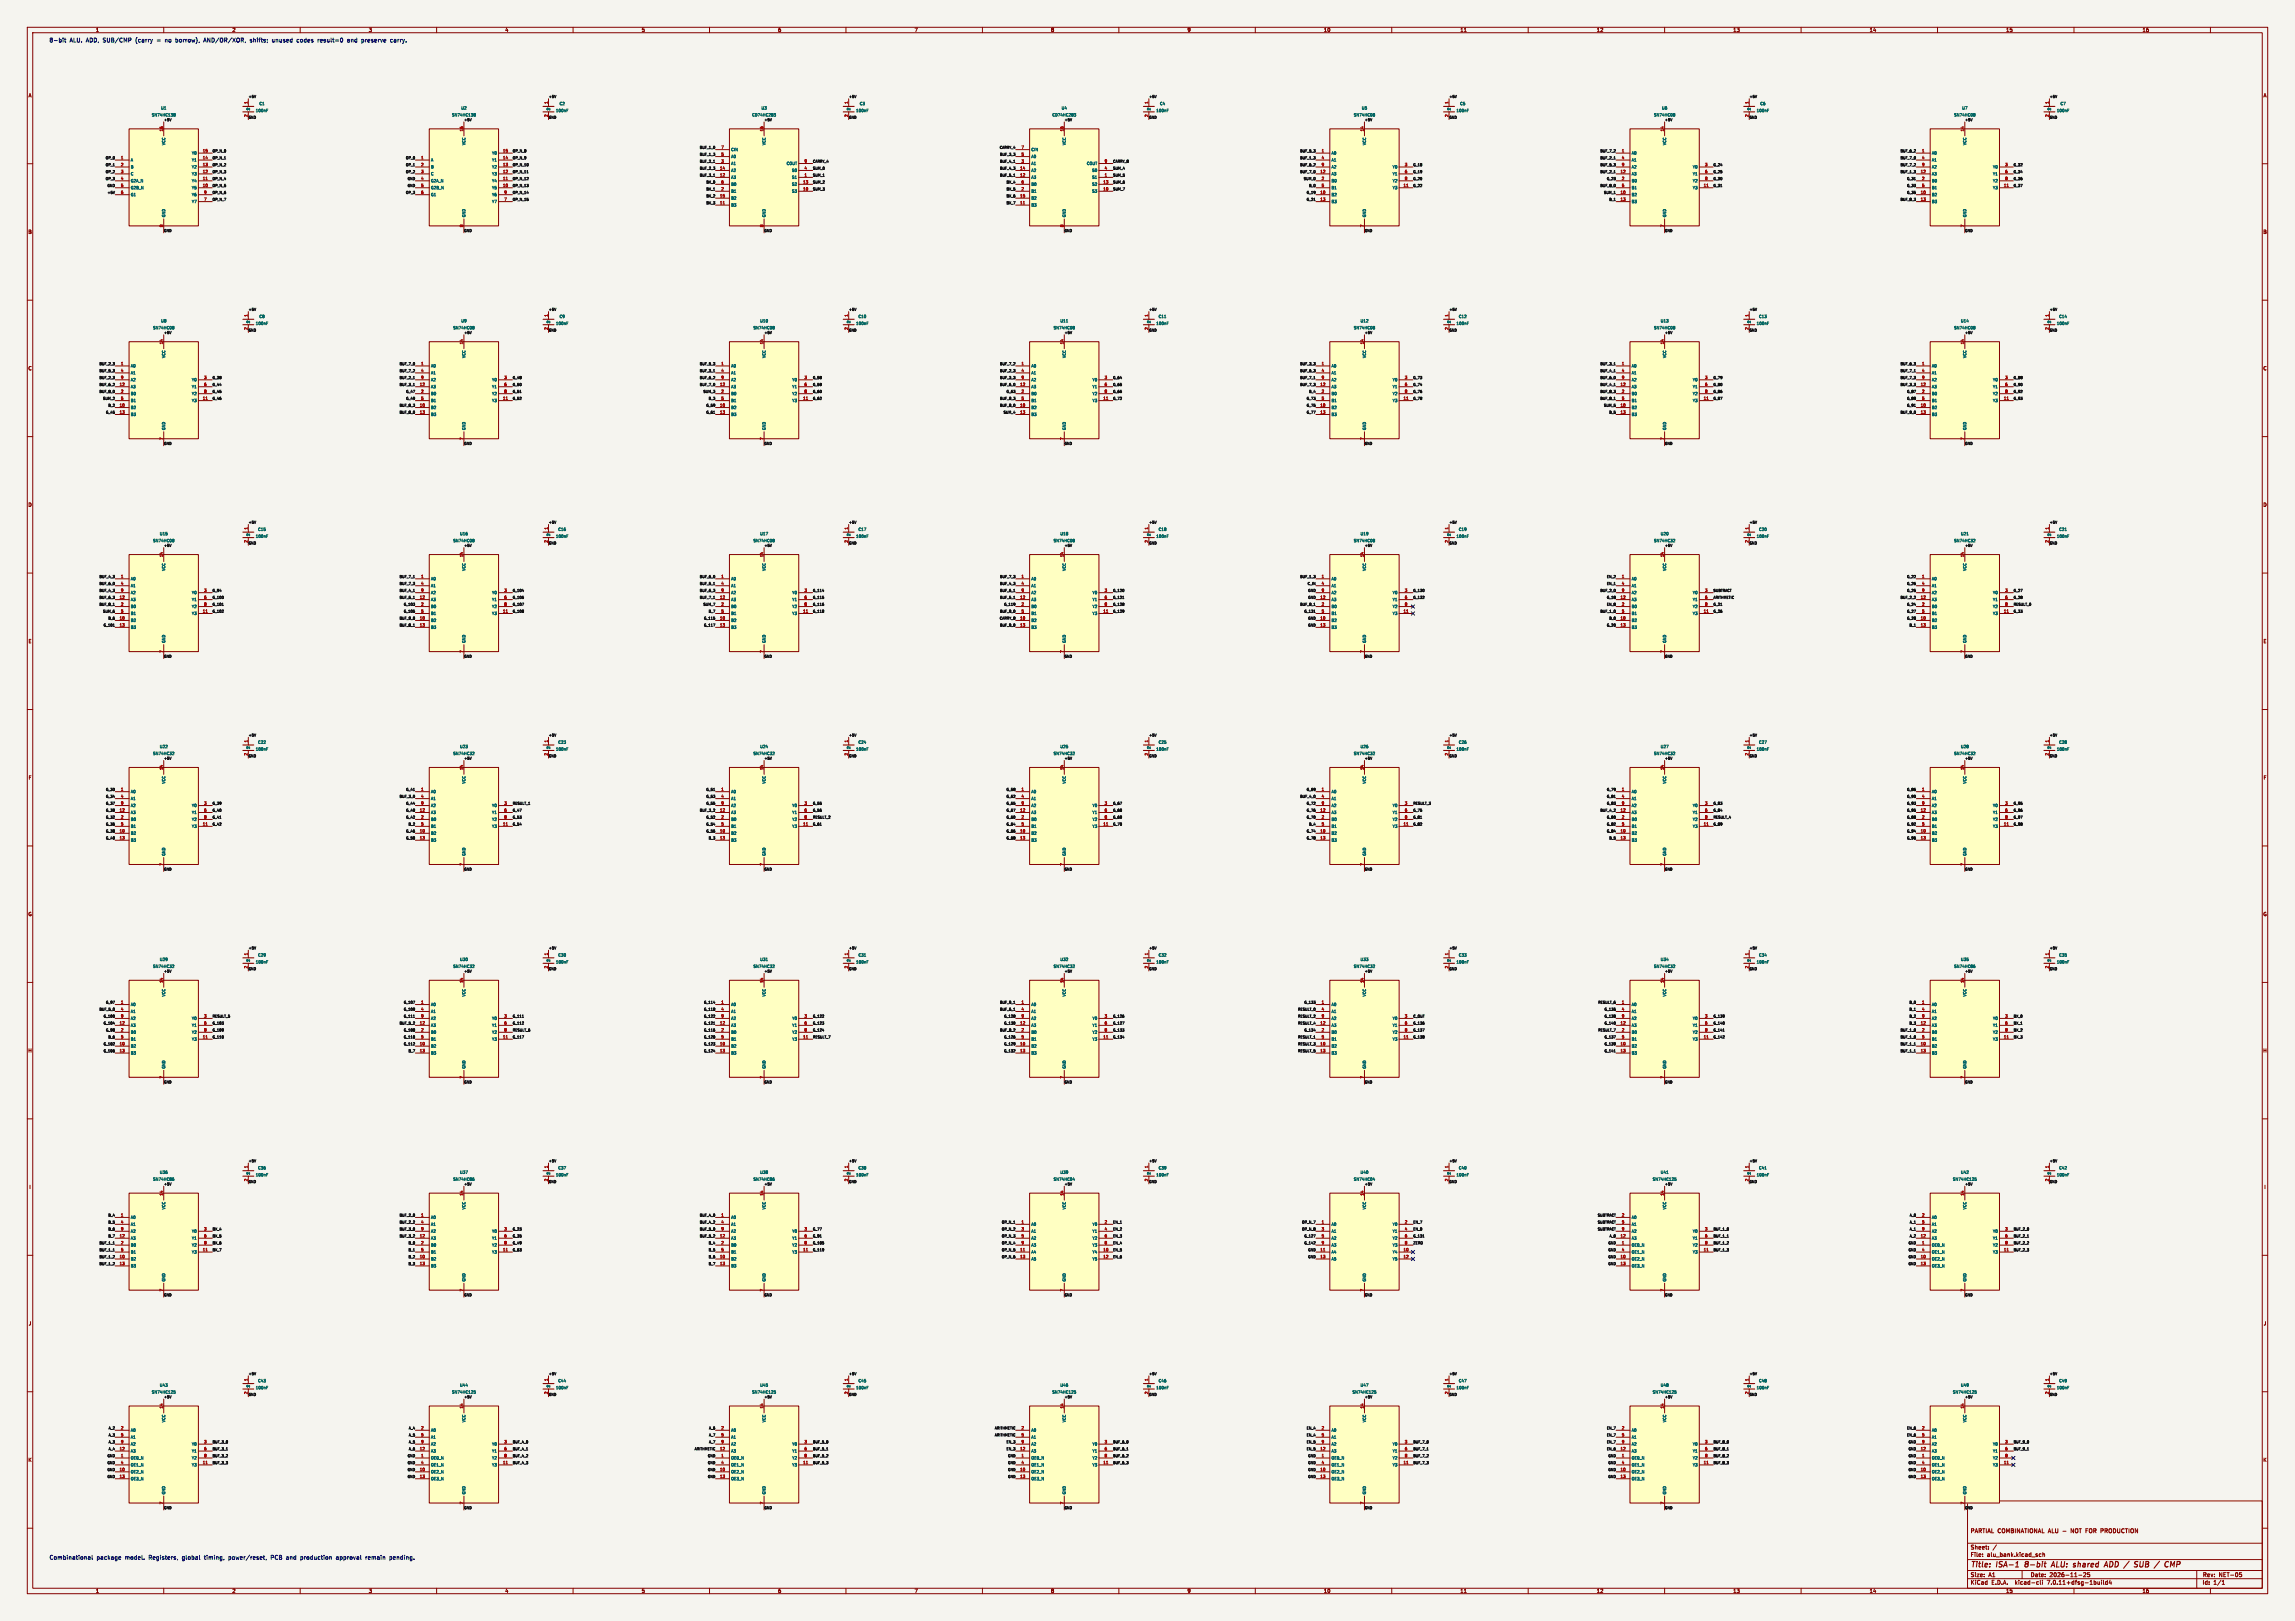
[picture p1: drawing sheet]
<svg xmlns="http://www.w3.org/2000/svg" width="841mm" height="594mm" viewBox="0 0 841 594" stroke-linecap="round" stroke-linejoin="round" font-family="sans-serif">
<defs><g id="words">
<g font-size="2.8" fill="#840000">
<text x="722" y="574.9">Title:</text>
<text x="731.7" y="574.9">ISA-1</text>
<text x="742.9" y="574.9">8-bit</text>
<text x="753.5" y="574.9">ALU:</text>
<text x="762.2" y="574.9">shared</text>
<text x="774.6" y="574.9">ADD /</text>
<text x="787" y="574.9">SUB</text>
<text x="795.3" y="574.9">/</text>
</g>
<g font-size="2.1" fill="#0000c2">
<text x="18" y="15.7">8-bit</text>
<text x="25.5" y="15.7">ALU. ADD, SUB/CMP</text>
<text x="50" y="15.7">(carry</text>
<text x="57.9" y="15.7">=</text>
<text x="61.1" y="15.7">no</text>
<text x="65.1" y="15.7">borrow),</text>
<text x="75.6" y="15.7">AND/OR/XOR,</text>
<text x="92.7" y="15.7">shifts;</text>
<text x="100.9" y="15.7">unused</text>
<text x="110.2" y="15.7">codes</text>
<text x="118" y="15.7">result=0</text>
<text x="129" y="15.7">and</text>
<text x="134.3" y="15.7">preserve</text>
<text x="145.1" y="15.7">carry.</text>
<text x="18" y="571.7">Combinational</text>
<text x="35.4" y="571.7">package</text>
<text x="45.9" y="571.7">model.</text>
<text x="54.7" y="571.7">Registers,</text>
<text x="67.1" y="571.7">global</text>
<text x="75.4" y="571.7">timing,</text>
<text x="84.4" y="571.7">power/reset,</text>
<text x="100" y="571.7">PCB</text>
<text x="105.8" y="571.7">and</text>
<text x="111.2" y="571.7">production</text>
<text x="124.4" y="571.7">approval</text>
<text x="135.4" y="571.7">remain</text>
<text x="144.3" y="571.7">pending.</text>
</g>
<g font-size="2.1" fill="#840000">
<text x="722" y="562">PARTIAL COMBINATIONAL ALU -</text>
<text x="759.1" y="562">NOT FOR PRODUCTION</text>
<text x="722" y="568">Sheet:</text>
<text x="722" y="570.7">File:</text>
<text x="728.1" y="570.7">alu_bank.kicad_sch</text>
<text x="722" y="580.9">KiCad</text>
<text x="722" y="578.1">Size:</text>
<text x="728.7" y="578.1">A1</text>
<text x="729.7" y="580.9">E.D.A.</text>
<text x="738.6" y="580.9">kicad-cli</text>
<text x="744" y="578.1">Date:</text>
<text x="750.5" y="580.9">7.0.11+dfsg-1build4</text>
<text x="751" y="578.1">2026-11-25</text>
<text x="807" y="578.3">Rev:</text>
<text x="807" y="580.9">Id:</text>
<text x="811.1" y="580.9">1/1</text>
<text x="813.4" y="578.3">NET-05</text>
</g>
<g font-size="1.8" fill="#840000">
<text x="35" y="11.9">1</text>
<text x="85" y="11.9">2</text>
<text x="135" y="11.9">3</text>
<text x="185" y="11.9">4</text>
<text x="235" y="11.9">5</text>
<text x="285" y="11.9">6</text>
<text x="335" y="11.9">7</text>
<text x="385" y="11.9">8</text>
<text x="435" y="11.9">9</text>
<text x="485" y="11.9">10</text>
<text x="535" y="11.9">11</text>
<text x="585" y="11.9">12</text>
<text x="635" y="11.9">13</text>
<text x="685" y="11.9">14</text>
<text x="735" y="11.9">15</text>
<text x="785" y="11.9">16</text>
<text x="10.3" y="35.9">A</text>
<text x="829.3" y="35.9">A</text>
<text x="10.3" y="85.9">B</text>
<text x="829.2" y="85.9">B</text>
<text x="10.3" y="135.9">C</text>
<text x="829.2" y="135.9">C</text>
<text x="10.3" y="185.9">D</text>
<text x="829.2" y="185.9">D</text>
<text x="10.3" y="235.9">E</text>
<text x="829.3" y="235.9">E</text>
<text x="10.3" y="285.9">F</text>
<text x="829.3" y="285.9">F</text>
<text x="10.3" y="335.9">G</text>
<text x="829.2" y="335.9">G</text>
<text x="10.2" y="385.9">H</text>
<text x="829.2" y="385.9">H</text>
<text x="10.6" y="435.9">I</text>
<text x="829.6" y="435.9">I</text>
<text x="10.4" y="485.9">J</text>
<text x="829.4" y="485.9">J</text>
<text x="10.3" y="535.9">K</text>
<text x="829.2" y="535.9">K</text>
<text x="35" y="583.9">1</text>
<text x="85" y="583.9">2</text>
<text x="135" y="583.9">3</text>
<text x="185" y="583.9">4</text>
<text x="235" y="583.9">5</text>
<text x="285" y="583.9">6</text>
<text x="335" y="583.9">7</text>
<text x="385" y="583.9">8</text>
<text x="435" y="583.9">9</text>
<text x="485" y="583.9">10</text>
<text x="535" y="583.9">11</text>
<text x="585" y="583.9">12</text>
<text x="635" y="583.9">13</text>
<text x="685" y="583.9">14</text>
<text x="735" y="583.9">15</text>
<text x="785" y="583.9">16</text>
</g>
<g font-size="1.4" fill="#006464">
<text x="58.9" y="40.3">U1</text>
<text x="91.7" y="40.7" transform="rotate(-90 91.7 40.7)">12</text>
<text x="93.6" y="41.3">100nF</text>
<text x="94.9" y="38.7">C1</text>
<text x="168.9" y="40.3">U2</text>
<text x="201.7" y="40.7" transform="rotate(-90 201.7 40.7)">12</text>
<text x="203.6" y="41.3">100nF</text>
<text x="204.9" y="38.7">C2</text>
<text x="278.9" y="40.3">U3</text>
<text x="311.7" y="40.7" transform="rotate(-90 311.7 40.7)">12</text>
<text x="313.6" y="41.3">100nF</text>
<text x="314.9" y="38.7">C3</text>
<text x="388.9" y="40.3">U4</text>
<text x="421.7" y="40.7" transform="rotate(-90 421.7 40.7)">12</text>
<text x="423.6" y="41.3">100nF</text>
<text x="424.9" y="38.7">C4</text>
<text x="498.9" y="40.3">U5</text>
<text x="531.7" y="40.7" transform="rotate(-90 531.7 40.7)">12</text>
<text x="533.6" y="41.3">100nF</text>
<text x="534.9" y="38.7">C5</text>
<text x="608.9" y="40.3">U6</text>
<text x="641.7" y="40.7" transform="rotate(-90 641.7 40.7)">12</text>
<text x="643.6" y="41.3">100nF</text>
<text x="644.9" y="38.7">C6</text>
<text x="718.9" y="40.3">U7</text>
<text x="751.7" y="40.7" transform="rotate(-90 751.7 40.7)">12</text>
<text x="753.6" y="41.3">100nF</text>
<text x="754.9" y="38.7">C7</text>
<text x="55.5" y="42.9">SN74HC138</text>
<text x="165.5" y="42.9">SN74HC138</text>
<text x="275.5" y="42.9">CD74HC283</text>
<text x="385.5" y="42.9">CD74HC283</text>
<text x="495.9" y="42.9">SN74HC08</text>
<text x="605.9" y="42.9">SN74HC08</text>
<text x="715.9" y="42.9">SN74HC08</text>
<text x="60.7" y="53.4" transform="rotate(-90 60.7 53.4)">VCC</text>
<text x="170.7" y="53.4" transform="rotate(-90 170.7 53.4)">VCC</text>
<text x="280.7" y="53.4" transform="rotate(-90 280.7 53.4)">VCC</text>
<text x="390.7" y="53.4" transform="rotate(-90 390.7 53.4)">VCC</text>
<text x="500.7" y="53.4" transform="rotate(-90 500.7 53.4)">VCC</text>
<text x="610.7" y="53.4" transform="rotate(-90 610.7 53.4)">VCC</text>
<text x="720.7" y="53.4" transform="rotate(-90 720.7 53.4)">VCC</text>
<text x="47.8" y="59.4">A</text>
<text x="70.1" y="59.4">Y1</text>
<text x="70.1" y="56.8">Y0</text>
<text x="157.8" y="59.4">A</text>
<text x="180.1" y="59.4">Y1</text>
<text x="180.1" y="56.8">Y0</text>
<text x="267.8" y="58.1">A0</text>
<text x="267.8" y="55.6">CIN</text>
<text x="377.8" y="58.1">A0</text>
<text x="377.8" y="55.6">CIN</text>
<text x="487.8" y="56.8">A0</text>
<text x="487.8" y="59.4">A1</text>
<text x="597.8" y="56.8">A0</text>
<text x="597.8" y="59.4">A1</text>
<text x="707.8" y="56.8">A0</text>
<text x="707.8" y="59.4">A1</text>
<text x="47.8" y="61.9">B</text>
<text x="47.8" y="64.5">C</text>
<text x="70.1" y="64.5">Y3</text>
<text x="70.1" y="61.9">Y2</text>
<text x="157.8" y="61.9">B</text>
<text x="157.8" y="64.5">C</text>
<text x="180.1" y="64.5">Y3</text>
<text x="180.1" y="61.9">Y2</text>
<text x="267.8" y="65.7">A3</text>
<text x="267.8" y="63.2">A2</text>
<text x="267.8" y="60.6">A1</text>
<text x="288.1" y="60.6">COUT</text>
<text x="290" y="65.7">S1</text>
<text x="290" y="63.2">S0</text>
<text x="377.8" y="65.7">A3</text>
<text x="377.8" y="63.2">A2</text>
<text x="377.8" y="60.6">A1</text>
<text x="398.1" y="60.6">COUT</text>
<text x="400" y="65.7">S1</text>
<text x="400" y="63.2">S0</text>
<text x="487.8" y="64.5">A3</text>
<text x="487.8" y="61.9">A2</text>
<text x="510.1" y="61.9">Y0</text>
<text x="510.1" y="64.5">Y1</text>
<text x="597.8" y="64.5">A3</text>
<text x="597.8" y="61.9">A2</text>
<text x="620.1" y="61.9">Y0</text>
<text x="620.1" y="64.5">Y1</text>
<text x="707.8" y="64.5">A3</text>
<text x="707.8" y="61.9">A2</text>
<text x="730.1" y="61.9">Y0</text>
<text x="730.1" y="64.5">Y1</text>
<text x="47.8" y="67">G2A_N</text>
<text x="47.8" y="69.5">G2B_N</text>
<text x="70.1" y="69.5">Y5</text>
<text x="70.1" y="67">Y4</text>
<text x="157.8" y="67">G2A_N</text>
<text x="157.8" y="69.5">G2B_N</text>
<text x="180.1" y="69.5">Y5</text>
<text x="180.1" y="67">Y4</text>
<text x="267.8" y="70.8">B1</text>
<text x="267.8" y="68.3">B0</text>
<text x="290" y="70.8">S3</text>
<text x="290" y="68.3">S2</text>
<text x="377.8" y="70.8">B1</text>
<text x="377.8" y="68.3">B0</text>
<text x="400" y="70.8">S3</text>
<text x="400" y="68.3">S2</text>
<text x="487.8" y="67">B0</text>
<text x="487.8" y="69.5">B1</text>
<text x="510.1" y="69.5">Y3</text>
<text x="510.1" y="67">Y2</text>
<text x="597.8" y="67">B0</text>
<text x="597.8" y="69.5">B1</text>
<text x="620.1" y="69.5">Y3</text>
<text x="620.1" y="67">Y2</text>
<text x="707.8" y="67">B0</text>
<text x="707.8" y="69.5">B1</text>
<text x="730.1" y="69.5">Y3</text>
<text x="730.1" y="67">Y2</text>
<text x="47.8" y="72.1">G1</text>
<text x="70.1" y="74.6">Y7</text>
<text x="70.1" y="72.1">Y6</text>
<text x="157.8" y="72.1">G1</text>
<text x="180.1" y="74.6">Y7</text>
<text x="180.1" y="72.1">Y6</text>
<text x="267.8" y="75.9">B3</text>
<text x="267.8" y="73.3">B2</text>
<text x="377.8" y="75.9">B3</text>
<text x="377.8" y="73.3">B2</text>
<text x="487.8" y="72.1">B2</text>
<text x="487.8" y="74.6">B3</text>
<text x="597.8" y="72.1">B2</text>
<text x="597.8" y="74.6">B3</text>
<text x="707.8" y="72.1">B2</text>
<text x="707.8" y="74.6">B3</text>
<text x="60.7" y="79.7" transform="rotate(-90 60.7 79.7)">GND</text>
<text x="170.7" y="79.7" transform="rotate(-90 170.7 79.7)">GND</text>
<text x="280.7" y="79.7" transform="rotate(-90 280.7 79.7)">GND</text>
<text x="390.7" y="79.7" transform="rotate(-90 390.7 79.7)">GND</text>
<text x="500.7" y="79.7" transform="rotate(-90 500.7 79.7)">GND</text>
<text x="610.7" y="79.7" transform="rotate(-90 610.7 79.7)">GND</text>
<text x="720.7" y="79.7" transform="rotate(-90 720.7 79.7)">GND</text>
<text x="58.9" y="118.3">U8</text>
<text x="91.7" y="118.7" transform="rotate(-90 91.7 118.7)">12</text>
<text x="93.6" y="119.3">100nF</text>
<text x="94.9" y="116.7">C8</text>
<text x="168.9" y="118.3">U9</text>
<text x="201.7" y="118.7" transform="rotate(-90 201.7 118.7)">12</text>
<text x="203.6" y="119.3">100nF</text>
<text x="204.9" y="116.7">C9</text>
<text x="278.4" y="118.3">U10</text>
<text x="311.7" y="118.7" transform="rotate(-90 311.7 118.7)">12</text>
<text x="313.6" y="119.3">100nF</text>
<text x="314.4" y="116.7">C10</text>
<text x="388.4" y="118.3">U11</text>
<text x="421.7" y="118.7" transform="rotate(-90 421.7 118.7)">12</text>
<text x="423.6" y="119.3">100nF</text>
<text x="424.4" y="116.7">C11</text>
<text x="498.4" y="118.3">U12</text>
<text x="531.7" y="118.7" transform="rotate(-90 531.7 118.7)">12</text>
<text x="533.6" y="119.3">100nF</text>
<text x="534.4" y="116.7">C12</text>
<text x="608.4" y="118.3">U13</text>
<text x="641.7" y="118.7" transform="rotate(-90 641.7 118.7)">12</text>
<text x="643.6" y="119.3">100nF</text>
<text x="644.4" y="116.7">C13</text>
<text x="718.4" y="118.3">U14</text>
<text x="751.7" y="118.7" transform="rotate(-90 751.7 118.7)">12</text>
<text x="753.6" y="119.3">100nF</text>
<text x="754.4" y="116.7">C14</text>
<text x="55.9" y="120.9">SN74HC08</text>
<text x="165.9" y="120.9">SN74HC08</text>
<text x="275.9" y="120.9">SN74HC08</text>
<text x="385.9" y="120.9">SN74HC08</text>
<text x="495.9" y="120.9">SN74HC08</text>
<text x="605.9" y="120.9">SN74HC08</text>
<text x="715.9" y="120.9">SN74HC08</text>
<text x="60.7" y="131.4" transform="rotate(-90 60.7 131.4)">VCC</text>
<text x="170.7" y="131.4" transform="rotate(-90 170.7 131.4)">VCC</text>
<text x="280.7" y="131.4" transform="rotate(-90 280.7 131.4)">VCC</text>
<text x="390.7" y="131.4" transform="rotate(-90 390.7 131.4)">VCC</text>
<text x="500.7" y="131.4" transform="rotate(-90 500.7 131.4)">VCC</text>
<text x="610.7" y="131.4" transform="rotate(-90 610.7 131.4)">VCC</text>
<text x="720.7" y="131.4" transform="rotate(-90 720.7 131.4)">VCC</text>
<text x="47.8" y="134.8">A0</text>
<text x="47.8" y="137.4">A1</text>
<text x="157.8" y="134.8">A0</text>
<text x="157.8" y="137.4">A1</text>
<text x="267.8" y="134.8">A0</text>
<text x="267.8" y="137.4">A1</text>
<text x="377.8" y="134.8">A0</text>
<text x="377.8" y="137.4">A1</text>
<text x="487.8" y="134.8">A0</text>
<text x="487.8" y="137.4">A1</text>
<text x="597.8" y="134.8">A0</text>
<text x="597.8" y="137.4">A1</text>
<text x="707.8" y="134.8">A0</text>
<text x="707.8" y="137.4">A1</text>
<text x="47.8" y="142.5">A3</text>
<text x="47.8" y="139.9">A2</text>
<text x="70.1" y="139.9">Y0</text>
<text x="70.1" y="142.5">Y1</text>
<text x="157.8" y="142.5">A3</text>
<text x="157.8" y="139.9">A2</text>
<text x="180.1" y="139.9">Y0</text>
<text x="180.1" y="142.5">Y1</text>
<text x="267.8" y="142.5">A3</text>
<text x="267.8" y="139.9">A2</text>
<text x="290.1" y="139.9">Y0</text>
<text x="290.1" y="142.5">Y1</text>
<text x="377.8" y="142.5">A3</text>
<text x="377.8" y="139.9">A2</text>
<text x="400.1" y="139.9">Y0</text>
<text x="400.1" y="142.5">Y1</text>
<text x="487.8" y="142.5">A3</text>
<text x="487.8" y="139.9">A2</text>
<text x="510.1" y="139.9">Y0</text>
<text x="510.1" y="142.5">Y1</text>
<text x="597.8" y="142.5">A3</text>
<text x="597.8" y="139.9">A2</text>
<text x="620.1" y="139.9">Y0</text>
<text x="620.1" y="142.5">Y1</text>
<text x="707.8" y="142.5">A3</text>
<text x="707.8" y="139.9">A2</text>
<text x="730.1" y="139.9">Y0</text>
<text x="730.1" y="142.5">Y1</text>
<text x="47.8" y="145">B0</text>
<text x="47.8" y="147.5">B1</text>
<text x="70.1" y="147.5">Y3</text>
<text x="70.1" y="145">Y2</text>
<text x="157.8" y="145">B0</text>
<text x="157.8" y="147.5">B1</text>
<text x="180.1" y="147.5">Y3</text>
<text x="180.1" y="145">Y2</text>
<text x="267.8" y="145">B0</text>
<text x="267.8" y="147.5">B1</text>
<text x="290.1" y="147.5">Y3</text>
<text x="290.1" y="145">Y2</text>
<text x="377.8" y="145">B0</text>
<text x="377.8" y="147.5">B1</text>
<text x="400.1" y="147.5">Y3</text>
<text x="400.1" y="145">Y2</text>
<text x="487.8" y="145">B0</text>
<text x="487.8" y="147.5">B1</text>
<text x="510.1" y="147.5">Y3</text>
<text x="510.1" y="145">Y2</text>
<text x="597.8" y="145">B0</text>
<text x="597.8" y="147.5">B1</text>
<text x="620.1" y="147.5">Y3</text>
<text x="620.1" y="145">Y2</text>
<text x="707.8" y="145">B0</text>
<text x="707.8" y="147.5">B1</text>
<text x="730.1" y="147.5">Y3</text>
<text x="730.1" y="145">Y2</text>
<text x="47.8" y="150.1">B2</text>
<text x="47.8" y="152.6">B3</text>
<text x="157.8" y="150.1">B2</text>
<text x="157.8" y="152.6">B3</text>
<text x="267.8" y="150.1">B2</text>
<text x="267.8" y="152.6">B3</text>
<text x="377.8" y="150.1">B2</text>
<text x="377.8" y="152.6">B3</text>
<text x="487.8" y="150.1">B2</text>
<text x="487.8" y="152.6">B3</text>
<text x="597.8" y="150.1">B2</text>
<text x="597.8" y="152.6">B3</text>
<text x="707.8" y="150.1">B2</text>
<text x="707.8" y="152.6">B3</text>
<text x="60.7" y="157.7" transform="rotate(-90 60.7 157.7)">GND</text>
<text x="170.7" y="157.7" transform="rotate(-90 170.7 157.7)">GND</text>
<text x="280.7" y="157.7" transform="rotate(-90 280.7 157.7)">GND</text>
<text x="390.7" y="157.7" transform="rotate(-90 390.7 157.7)">GND</text>
<text x="500.7" y="157.7" transform="rotate(-90 500.7 157.7)">GND</text>
<text x="610.7" y="157.7" transform="rotate(-90 610.7 157.7)">GND</text>
<text x="720.7" y="157.7" transform="rotate(-90 720.7 157.7)">GND</text>
<text x="58.4" y="196.3">U15</text>
<text x="91.7" y="196.7" transform="rotate(-90 91.7 196.7)">12</text>
<text x="93.6" y="197.3">100nF</text>
<text x="94.4" y="194.7">C15</text>
<text x="168.4" y="196.3">U16</text>
<text x="201.7" y="196.7" transform="rotate(-90 201.7 196.7)">12</text>
<text x="203.6" y="197.3">100nF</text>
<text x="204.4" y="194.7">C16</text>
<text x="278.4" y="196.3">U17</text>
<text x="311.7" y="196.7" transform="rotate(-90 311.7 196.7)">12</text>
<text x="313.6" y="197.3">100nF</text>
<text x="314.4" y="194.7">C17</text>
<text x="388.4" y="196.3">U18</text>
<text x="421.7" y="196.7" transform="rotate(-90 421.7 196.7)">12</text>
<text x="423.6" y="197.3">100nF</text>
<text x="424.4" y="194.7">C18</text>
<text x="498.4" y="196.3">U19</text>
<text x="531.7" y="196.7" transform="rotate(-90 531.7 196.7)">12</text>
<text x="533.6" y="197.3">100nF</text>
<text x="534.4" y="194.7">C19</text>
<text x="608.4" y="196.3">U20</text>
<text x="641.7" y="196.7" transform="rotate(-90 641.7 196.7)">12</text>
<text x="643.6" y="197.3">100nF</text>
<text x="644.4" y="194.7">C20</text>
<text x="718.4" y="196.3">U21</text>
<text x="751.7" y="196.7" transform="rotate(-90 751.7 196.7)">12</text>
<text x="753.6" y="197.3">100nF</text>
<text x="754.4" y="194.7">C21</text>
<text x="55.9" y="198.9">SN74HC08</text>
<text x="165.9" y="198.9">SN74HC08</text>
<text x="275.9" y="198.9">SN74HC08</text>
<text x="385.9" y="198.9">SN74HC08</text>
<text x="495.9" y="198.9">SN74HC08</text>
<text x="605.9" y="198.9">SN74HC32</text>
<text x="715.9" y="198.9">SN74HC32</text>
<text x="60.7" y="209.4" transform="rotate(-90 60.7 209.4)">VCC</text>
<text x="170.7" y="209.4" transform="rotate(-90 170.7 209.4)">VCC</text>
<text x="280.7" y="209.4" transform="rotate(-90 280.7 209.4)">VCC</text>
<text x="390.7" y="209.4" transform="rotate(-90 390.7 209.4)">VCC</text>
<text x="500.7" y="209.4" transform="rotate(-90 500.7 209.4)">VCC</text>
<text x="610.7" y="209.4" transform="rotate(-90 610.7 209.4)">VCC</text>
<text x="720.7" y="209.4" transform="rotate(-90 720.7 209.4)">VCC</text>
<text x="47.8" y="212.8">A0</text>
<text x="47.8" y="215.4">A1</text>
<text x="157.8" y="212.8">A0</text>
<text x="157.8" y="215.4">A1</text>
<text x="267.8" y="212.8">A0</text>
<text x="267.8" y="215.4">A1</text>
<text x="377.8" y="212.8">A0</text>
<text x="377.8" y="215.4">A1</text>
<text x="487.8" y="212.8">A0</text>
<text x="487.8" y="215.4">A1</text>
<text x="597.8" y="212.8">A0</text>
<text x="597.8" y="215.4">A1</text>
<text x="707.8" y="212.8">A0</text>
<text x="707.8" y="215.4">A1</text>
<text x="47.8" y="220.5">A3</text>
<text x="47.8" y="217.9">A2</text>
<text x="70.1" y="217.9">Y0</text>
<text x="70.1" y="220.5">Y1</text>
<text x="157.8" y="220.5">A3</text>
<text x="157.8" y="217.9">A2</text>
<text x="180.1" y="217.9">Y0</text>
<text x="180.1" y="220.5">Y1</text>
<text x="267.8" y="220.5">A3</text>
<text x="267.8" y="217.9">A2</text>
<text x="290.1" y="217.9">Y0</text>
<text x="290.1" y="220.5">Y1</text>
<text x="377.8" y="220.5">A3</text>
<text x="377.8" y="217.9">A2</text>
<text x="400.1" y="217.9">Y0</text>
<text x="400.1" y="220.5">Y1</text>
<text x="487.8" y="220.5">A3</text>
<text x="487.8" y="217.9">A2</text>
<text x="510.1" y="217.9">Y0</text>
<text x="510.1" y="220.5">Y1</text>
<text x="597.8" y="220.5">A3</text>
<text x="597.8" y="217.9">A2</text>
<text x="620.1" y="217.9">Y0</text>
<text x="620.1" y="220.5">Y1</text>
<text x="707.8" y="220.5">A3</text>
<text x="707.8" y="217.9">A2</text>
<text x="730.1" y="217.9">Y0</text>
<text x="730.1" y="220.5">Y1</text>
<text x="47.8" y="223">B0</text>
<text x="47.8" y="225.5">B1</text>
<text x="70.1" y="225.5">Y3</text>
<text x="70.1" y="223">Y2</text>
<text x="157.8" y="223">B0</text>
<text x="157.8" y="225.5">B1</text>
<text x="180.1" y="225.5">Y3</text>
<text x="180.1" y="223">Y2</text>
<text x="267.8" y="223">B0</text>
<text x="267.8" y="225.5">B1</text>
<text x="290.1" y="225.5">Y3</text>
<text x="290.1" y="223">Y2</text>
<text x="377.8" y="223">B0</text>
<text x="377.8" y="225.5">B1</text>
<text x="400.1" y="225.5">Y3</text>
<text x="400.1" y="223">Y2</text>
<text x="487.8" y="223">B0</text>
<text x="487.8" y="225.5">B1</text>
<text x="510.1" y="225.5">Y3</text>
<text x="510.1" y="223">Y2</text>
<text x="597.8" y="223">B0</text>
<text x="597.8" y="225.5">B1</text>
<text x="620.1" y="225.5">Y3</text>
<text x="620.1" y="223">Y2</text>
<text x="707.8" y="223">B0</text>
<text x="707.8" y="225.5">B1</text>
<text x="730.1" y="225.5">Y3</text>
<text x="730.1" y="223">Y2</text>
<text x="47.8" y="228.1">B2</text>
<text x="47.8" y="230.6">B3</text>
<text x="157.8" y="228.1">B2</text>
<text x="157.8" y="230.6">B3</text>
<text x="267.8" y="228.1">B2</text>
<text x="267.8" y="230.6">B3</text>
<text x="377.8" y="228.1">B2</text>
<text x="377.8" y="230.6">B3</text>
<text x="487.8" y="228.1">B2</text>
<text x="487.8" y="230.6">B3</text>
<text x="597.8" y="228.1">B2</text>
<text x="597.8" y="230.6">B3</text>
<text x="707.8" y="228.1">B2</text>
<text x="707.8" y="230.6">B3</text>
<text x="60.7" y="235.7" transform="rotate(-90 60.7 235.7)">GND</text>
<text x="170.7" y="235.7" transform="rotate(-90 170.7 235.7)">GND</text>
<text x="280.7" y="235.7" transform="rotate(-90 280.7 235.7)">GND</text>
<text x="390.7" y="235.7" transform="rotate(-90 390.7 235.7)">GND</text>
<text x="500.7" y="235.7" transform="rotate(-90 500.7 235.7)">GND</text>
<text x="610.7" y="235.7" transform="rotate(-90 610.7 235.7)">GND</text>
<text x="720.7" y="235.7" transform="rotate(-90 720.7 235.7)">GND</text>
<text x="58.4" y="274.3">U22</text>
<text x="91.7" y="274.7" transform="rotate(-90 91.7 274.7)">12</text>
<text x="93.6" y="275.3">100nF</text>
<text x="94.4" y="272.7">C22</text>
<text x="168.4" y="274.3">U23</text>
<text x="201.7" y="274.7" transform="rotate(-90 201.7 274.7)">12</text>
<text x="203.6" y="275.3">100nF</text>
<text x="204.4" y="272.7">C23</text>
<text x="278.4" y="274.3">U24</text>
<text x="311.7" y="274.7" transform="rotate(-90 311.7 274.7)">12</text>
<text x="313.6" y="275.3">100nF</text>
<text x="314.4" y="272.7">C24</text>
<text x="388.4" y="274.3">U25</text>
<text x="421.7" y="274.7" transform="rotate(-90 421.7 274.7)">12</text>
<text x="423.6" y="275.3">100nF</text>
<text x="424.4" y="272.7">C25</text>
<text x="498.4" y="274.3">U26</text>
<text x="531.7" y="274.7" transform="rotate(-90 531.7 274.7)">12</text>
<text x="533.6" y="275.3">100nF</text>
<text x="534.4" y="272.7">C26</text>
<text x="608.4" y="274.3">U27</text>
<text x="641.7" y="274.7" transform="rotate(-90 641.7 274.7)">12</text>
<text x="643.6" y="275.3">100nF</text>
<text x="644.4" y="272.7">C27</text>
<text x="718.4" y="274.3">U28</text>
<text x="751.7" y="274.7" transform="rotate(-90 751.7 274.7)">12</text>
<text x="753.6" y="275.3">100nF</text>
<text x="754.4" y="272.7">C28</text>
<text x="55.9" y="276.9">SN74HC32</text>
<text x="165.9" y="276.9">SN74HC32</text>
<text x="275.9" y="276.9">SN74HC32</text>
<text x="385.9" y="276.9">SN74HC32</text>
<text x="495.9" y="276.9">SN74HC32</text>
<text x="605.9" y="276.9">SN74HC32</text>
<text x="715.9" y="276.9">SN74HC32</text>
<text x="60.7" y="287.4" transform="rotate(-90 60.7 287.4)">VCC</text>
<text x="170.7" y="287.4" transform="rotate(-90 170.7 287.4)">VCC</text>
<text x="280.7" y="287.4" transform="rotate(-90 280.7 287.4)">VCC</text>
<text x="390.7" y="287.4" transform="rotate(-90 390.7 287.4)">VCC</text>
<text x="500.7" y="287.4" transform="rotate(-90 500.7 287.4)">VCC</text>
<text x="610.7" y="287.4" transform="rotate(-90 610.7 287.4)">VCC</text>
<text x="720.7" y="287.4" transform="rotate(-90 720.7 287.4)">VCC</text>
<text x="47.8" y="290.8">A0</text>
<text x="47.8" y="293.4">A1</text>
<text x="157.8" y="290.8">A0</text>
<text x="157.8" y="293.4">A1</text>
<text x="267.8" y="290.8">A0</text>
<text x="267.8" y="293.4">A1</text>
<text x="377.8" y="290.8">A0</text>
<text x="377.8" y="293.4">A1</text>
<text x="487.8" y="290.8">A0</text>
<text x="487.8" y="293.4">A1</text>
<text x="597.8" y="290.8">A0</text>
<text x="597.8" y="293.4">A1</text>
<text x="707.8" y="290.8">A0</text>
<text x="707.8" y="293.4">A1</text>
<text x="47.8" y="298.5">A3</text>
<text x="47.8" y="295.9">A2</text>
<text x="70.1" y="295.9">Y0</text>
<text x="70.1" y="298.5">Y1</text>
<text x="157.8" y="298.5">A3</text>
<text x="157.8" y="295.9">A2</text>
<text x="180.1" y="295.9">Y0</text>
<text x="180.1" y="298.5">Y1</text>
<text x="267.8" y="298.5">A3</text>
<text x="267.8" y="295.9">A2</text>
<text x="290.1" y="295.9">Y0</text>
<text x="290.1" y="298.5">Y1</text>
<text x="377.8" y="298.5">A3</text>
<text x="377.8" y="295.9">A2</text>
<text x="400.1" y="295.9">Y0</text>
<text x="400.1" y="298.5">Y1</text>
<text x="487.8" y="298.5">A3</text>
<text x="487.8" y="295.9">A2</text>
<text x="510.1" y="295.9">Y0</text>
<text x="510.1" y="298.5">Y1</text>
<text x="597.8" y="298.5">A3</text>
<text x="597.8" y="295.9">A2</text>
<text x="620.1" y="295.9">Y0</text>
<text x="620.1" y="298.5">Y1</text>
<text x="707.8" y="298.5">A3</text>
<text x="707.8" y="295.9">A2</text>
<text x="730.1" y="295.9">Y0</text>
<text x="730.1" y="298.5">Y1</text>
<text x="47.8" y="301">B0</text>
<text x="47.8" y="303.5">B1</text>
<text x="70.1" y="303.5">Y3</text>
<text x="70.1" y="301">Y2</text>
<text x="157.8" y="301">B0</text>
<text x="157.8" y="303.5">B1</text>
<text x="180.1" y="303.5">Y3</text>
<text x="180.1" y="301">Y2</text>
<text x="267.8" y="301">B0</text>
<text x="267.8" y="303.5">B1</text>
<text x="290.1" y="303.5">Y3</text>
<text x="290.1" y="301">Y2</text>
<text x="377.8" y="301">B0</text>
<text x="377.8" y="303.5">B1</text>
<text x="400.1" y="303.5">Y3</text>
<text x="400.1" y="301">Y2</text>
<text x="487.8" y="301">B0</text>
<text x="487.8" y="303.5">B1</text>
<text x="510.1" y="303.5">Y3</text>
<text x="510.1" y="301">Y2</text>
<text x="597.8" y="301">B0</text>
<text x="597.8" y="303.5">B1</text>
<text x="620.1" y="303.5">Y3</text>
<text x="620.1" y="301">Y2</text>
<text x="707.8" y="301">B0</text>
<text x="707.8" y="303.5">B1</text>
<text x="730.1" y="303.5">Y3</text>
<text x="730.1" y="301">Y2</text>
<text x="47.8" y="306.1">B2</text>
<text x="47.8" y="308.6">B3</text>
<text x="157.8" y="306.1">B2</text>
<text x="157.8" y="308.6">B3</text>
<text x="267.8" y="306.1">B2</text>
<text x="267.8" y="308.6">B3</text>
<text x="377.8" y="306.1">B2</text>
<text x="377.8" y="308.6">B3</text>
<text x="487.8" y="306.1">B2</text>
<text x="487.8" y="308.6">B3</text>
<text x="597.8" y="306.1">B2</text>
<text x="597.8" y="308.6">B3</text>
<text x="707.8" y="306.1">B2</text>
<text x="707.8" y="308.6">B3</text>
<text x="60.7" y="313.7" transform="rotate(-90 60.7 313.7)">GND</text>
<text x="170.7" y="313.7" transform="rotate(-90 170.7 313.7)">GND</text>
<text x="280.7" y="313.7" transform="rotate(-90 280.7 313.7)">GND</text>
<text x="390.7" y="313.7" transform="rotate(-90 390.7 313.7)">GND</text>
<text x="500.7" y="313.7" transform="rotate(-90 500.7 313.7)">GND</text>
<text x="610.7" y="313.7" transform="rotate(-90 610.7 313.7)">GND</text>
<text x="720.7" y="313.7" transform="rotate(-90 720.7 313.7)">GND</text>
<text x="58.4" y="352.3">U29</text>
<text x="91.7" y="352.7" transform="rotate(-90 91.7 352.7)">12</text>
<text x="93.6" y="353.3">100nF</text>
<text x="94.4" y="350.7">C29</text>
<text x="168.4" y="352.3">U30</text>
<text x="201.7" y="352.7" transform="rotate(-90 201.7 352.7)">12</text>
<text x="203.6" y="353.3">100nF</text>
<text x="204.4" y="350.7">C30</text>
<text x="278.4" y="352.3">U31</text>
<text x="311.7" y="352.7" transform="rotate(-90 311.7 352.7)">12</text>
<text x="313.6" y="353.3">100nF</text>
<text x="314.4" y="350.7">C31</text>
<text x="388.4" y="352.3">U32</text>
<text x="421.7" y="352.7" transform="rotate(-90 421.7 352.7)">12</text>
<text x="423.6" y="353.3">100nF</text>
<text x="424.4" y="350.7">C32</text>
<text x="498.4" y="352.3">U33</text>
<text x="531.7" y="352.7" transform="rotate(-90 531.7 352.7)">12</text>
<text x="533.6" y="353.3">100nF</text>
<text x="534.4" y="350.7">C33</text>
<text x="608.4" y="352.3">U34</text>
<text x="641.7" y="352.7" transform="rotate(-90 641.7 352.7)">12</text>
<text x="643.6" y="353.3">100nF</text>
<text x="644.4" y="350.7">C34</text>
<text x="718.4" y="352.3">U35</text>
<text x="751.7" y="352.7" transform="rotate(-90 751.7 352.7)">12</text>
<text x="753.6" y="353.3">100nF</text>
<text x="754.4" y="350.7">C35</text>
<text x="55.9" y="354.9">SN74HC32</text>
<text x="165.9" y="354.9">SN74HC32</text>
<text x="275.9" y="354.9">SN74HC32</text>
<text x="385.9" y="354.9">SN74HC32</text>
<text x="495.9" y="354.9">SN74HC32</text>
<text x="605.9" y="354.9">SN74HC32</text>
<text x="715.9" y="354.9">SN74HC86</text>
<text x="60.7" y="365.4" transform="rotate(-90 60.7 365.4)">VCC</text>
<text x="170.7" y="365.4" transform="rotate(-90 170.7 365.4)">VCC</text>
<text x="280.7" y="365.4" transform="rotate(-90 280.7 365.4)">VCC</text>
<text x="390.7" y="365.4" transform="rotate(-90 390.7 365.4)">VCC</text>
<text x="500.7" y="365.4" transform="rotate(-90 500.7 365.4)">VCC</text>
<text x="610.7" y="365.4" transform="rotate(-90 610.7 365.4)">VCC</text>
<text x="720.7" y="365.4" transform="rotate(-90 720.7 365.4)">VCC</text>
<text x="47.8" y="368.8">A0</text>
<text x="47.8" y="371.4">A1</text>
<text x="157.8" y="368.8">A0</text>
<text x="157.8" y="371.4">A1</text>
<text x="267.8" y="368.8">A0</text>
<text x="267.8" y="371.4">A1</text>
<text x="377.8" y="368.8">A0</text>
<text x="377.8" y="371.4">A1</text>
<text x="487.8" y="368.8">A0</text>
<text x="487.8" y="371.4">A1</text>
<text x="597.8" y="368.8">A0</text>
<text x="597.8" y="371.4">A1</text>
<text x="707.8" y="368.8">A0</text>
<text x="707.8" y="371.4">A1</text>
<text x="47.8" y="376.5">A3</text>
<text x="47.8" y="373.9">A2</text>
<text x="70.1" y="373.9">Y0</text>
<text x="70.1" y="376.5">Y1</text>
<text x="157.8" y="376.5">A3</text>
<text x="157.8" y="373.9">A2</text>
<text x="180.1" y="373.9">Y0</text>
<text x="180.1" y="376.5">Y1</text>
<text x="267.8" y="376.5">A3</text>
<text x="267.8" y="373.9">A2</text>
<text x="290.1" y="373.9">Y0</text>
<text x="290.1" y="376.5">Y1</text>
<text x="377.8" y="376.5">A3</text>
<text x="377.8" y="373.9">A2</text>
<text x="400.1" y="373.9">Y0</text>
<text x="400.1" y="376.5">Y1</text>
<text x="487.8" y="376.5">A3</text>
<text x="487.8" y="373.9">A2</text>
<text x="510.1" y="373.9">Y0</text>
<text x="510.1" y="376.5">Y1</text>
<text x="597.8" y="376.5">A3</text>
<text x="597.8" y="373.9">A2</text>
<text x="620.1" y="373.9">Y0</text>
<text x="620.1" y="376.5">Y1</text>
<text x="707.8" y="376.5">A3</text>
<text x="707.8" y="373.9">A2</text>
<text x="730.1" y="373.9">Y0</text>
<text x="730.1" y="376.5">Y1</text>
<text x="47.8" y="379">B0</text>
<text x="47.8" y="381.5">B1</text>
<text x="70.1" y="381.5">Y3</text>
<text x="70.1" y="379">Y2</text>
<text x="157.8" y="379">B0</text>
<text x="157.8" y="381.5">B1</text>
<text x="180.1" y="381.5">Y3</text>
<text x="180.1" y="379">Y2</text>
<text x="267.8" y="379">B0</text>
<text x="267.8" y="381.5">B1</text>
<text x="290.1" y="381.5">Y3</text>
<text x="290.1" y="379">Y2</text>
<text x="377.8" y="379">B0</text>
<text x="377.8" y="381.5">B1</text>
<text x="400.1" y="381.5">Y3</text>
<text x="400.1" y="379">Y2</text>
<text x="487.8" y="379">B0</text>
<text x="487.8" y="381.5">B1</text>
<text x="510.1" y="381.5">Y3</text>
<text x="510.1" y="379">Y2</text>
<text x="597.8" y="379">B0</text>
<text x="597.8" y="381.5">B1</text>
<text x="620.1" y="381.5">Y3</text>
<text x="620.1" y="379">Y2</text>
<text x="707.8" y="379">B0</text>
<text x="707.8" y="381.5">B1</text>
<text x="730.1" y="381.5">Y3</text>
<text x="730.1" y="379">Y2</text>
<text x="47.8" y="384.1">B2</text>
<text x="47.8" y="386.6">B3</text>
<text x="157.8" y="384.1">B2</text>
<text x="157.8" y="386.6">B3</text>
<text x="267.8" y="384.1">B2</text>
<text x="267.8" y="386.6">B3</text>
<text x="377.8" y="384.1">B2</text>
<text x="377.8" y="386.6">B3</text>
<text x="487.8" y="384.1">B2</text>
<text x="487.8" y="386.6">B3</text>
<text x="597.8" y="384.1">B2</text>
<text x="597.8" y="386.6">B3</text>
<text x="707.8" y="384.1">B2</text>
<text x="707.8" y="386.6">B3</text>
<text x="60.7" y="391.7" transform="rotate(-90 60.7 391.7)">GND</text>
<text x="170.7" y="391.7" transform="rotate(-90 170.7 391.7)">GND</text>
<text x="280.7" y="391.7" transform="rotate(-90 280.7 391.7)">GND</text>
<text x="390.7" y="391.7" transform="rotate(-90 390.7 391.7)">GND</text>
<text x="500.7" y="391.7" transform="rotate(-90 500.7 391.7)">GND</text>
<text x="610.7" y="391.7" transform="rotate(-90 610.7 391.7)">GND</text>
<text x="720.7" y="391.7" transform="rotate(-90 720.7 391.7)">GND</text>
<text x="58.4" y="430.3">U36</text>
<text x="91.7" y="430.7" transform="rotate(-90 91.7 430.7)">12</text>
<text x="93.6" y="431.3">100nF</text>
<text x="94.4" y="428.7">C36</text>
<text x="168.4" y="430.3">U37</text>
<text x="201.7" y="430.7" transform="rotate(-90 201.7 430.7)">12</text>
<text x="203.6" y="431.3">100nF</text>
<text x="204.4" y="428.7">C37</text>
<text x="278.4" y="430.3">U38</text>
<text x="311.7" y="430.7" transform="rotate(-90 311.7 430.7)">12</text>
<text x="313.6" y="431.3">100nF</text>
<text x="314.4" y="428.7">C38</text>
<text x="388.4" y="430.3">U39</text>
<text x="421.7" y="430.7" transform="rotate(-90 421.7 430.7)">12</text>
<text x="423.6" y="431.3">100nF</text>
<text x="424.4" y="428.7">C39</text>
<text x="498.4" y="430.3">U40</text>
<text x="531.7" y="430.7" transform="rotate(-90 531.7 430.7)">12</text>
<text x="533.6" y="431.3">100nF</text>
<text x="534.4" y="428.7">C40</text>
<text x="608.4" y="430.3">U41</text>
<text x="641.7" y="430.7" transform="rotate(-90 641.7 430.7)">12</text>
<text x="643.6" y="431.3">100nF</text>
<text x="644.4" y="428.7">C41</text>
<text x="718.4" y="430.3">U42</text>
<text x="751.7" y="430.7" transform="rotate(-90 751.7 430.7)">12</text>
<text x="753.6" y="431.3">100nF</text>
<text x="754.4" y="428.7">C42</text>
<text x="55.9" y="432.9">SN74HC86</text>
<text x="165.9" y="432.9">SN74HC86</text>
<text x="275.9" y="432.9">SN74HC86</text>
<text x="385.9" y="432.9">SN74HC04</text>
<text x="495.9" y="432.9">SN74HC04</text>
<text x="605.5" y="432.9">SN74HC125</text>
<text x="715.5" y="432.9">SN74HC125</text>
<text x="60.7" y="443.4" transform="rotate(-90 60.7 443.4)">VCC</text>
<text x="170.7" y="443.4" transform="rotate(-90 170.7 443.4)">VCC</text>
<text x="280.7" y="443.4" transform="rotate(-90 280.7 443.4)">VCC</text>
<text x="390.7" y="443.4" transform="rotate(-90 390.7 443.4)">VCC</text>
<text x="500.7" y="443.4" transform="rotate(-90 500.7 443.4)">VCC</text>
<text x="610.7" y="443.4" transform="rotate(-90 610.7 443.4)">VCC</text>
<text x="720.7" y="443.4" transform="rotate(-90 720.7 443.4)">VCC</text>
<text x="47.8" y="446.8">A0</text>
<text x="47.8" y="449.4">A1</text>
<text x="157.8" y="446.8">A0</text>
<text x="157.8" y="449.4">A1</text>
<text x="267.8" y="446.8">A0</text>
<text x="267.8" y="449.4">A1</text>
<text x="377.8" y="449.4">A0</text>
<text x="400.1" y="449.4">Y0</text>
<text x="487.8" y="449.4">A0</text>
<text x="510.1" y="449.4">Y0</text>
<text x="597.8" y="446.8">A0</text>
<text x="597.8" y="449.4">A1</text>
<text x="707.8" y="446.8">A0</text>
<text x="707.8" y="449.4">A1</text>
<text x="47.8" y="454.5">A3</text>
<text x="47.8" y="451.9">A2</text>
<text x="70.1" y="451.9">Y0</text>
<text x="70.1" y="454.5">Y1</text>
<text x="157.8" y="454.5">A3</text>
<text x="157.8" y="451.9">A2</text>
<text x="180.1" y="451.9">Y0</text>
<text x="180.1" y="454.5">Y1</text>
<text x="267.8" y="454.5">A3</text>
<text x="267.8" y="451.9">A2</text>
<text x="290.1" y="451.9">Y0</text>
<text x="290.1" y="454.5">Y1</text>
<text x="377.8" y="451.9">A1</text>
<text x="377.8" y="454.5">A2</text>
<text x="400.1" y="451.9">Y1</text>
<text x="400.1" y="454.5">Y2</text>
<text x="487.8" y="451.9">A1</text>
<text x="487.8" y="454.5">A2</text>
<text x="510.1" y="451.9">Y1</text>
<text x="510.1" y="454.5">Y2</text>
<text x="597.8" y="454.5">A3</text>
<text x="597.8" y="451.9">A2</text>
<text x="620.1" y="451.9">Y0</text>
<text x="620.1" y="454.5">Y1</text>
<text x="707.8" y="454.5">A3</text>
<text x="707.8" y="451.9">A2</text>
<text x="730.1" y="451.9">Y0</text>
<text x="730.1" y="454.5">Y1</text>
<text x="47.8" y="457">B0</text>
<text x="47.8" y="459.5">B1</text>
<text x="70.1" y="459.5">Y3</text>
<text x="70.1" y="457">Y2</text>
<text x="157.8" y="457">B0</text>
<text x="157.8" y="459.5">B1</text>
<text x="180.1" y="459.5">Y3</text>
<text x="180.1" y="457">Y2</text>
<text x="267.8" y="457">B0</text>
<text x="267.8" y="459.5">B1</text>
<text x="290.1" y="459.5">Y3</text>
<text x="290.1" y="457">Y2</text>
<text x="377.8" y="459.5">A4</text>
<text x="377.8" y="457">A3</text>
<text x="400.1" y="459.5">Y4</text>
<text x="400.1" y="457">Y3</text>
<text x="487.8" y="459.5">A4</text>
<text x="487.8" y="457">A3</text>
<text x="510.1" y="459.5">Y4</text>
<text x="510.1" y="457">Y3</text>
<text x="597.8" y="457">OE0_N</text>
<text x="597.8" y="459.5">OE1_N</text>
<text x="620.1" y="459.5">Y3</text>
<text x="620.1" y="457">Y2</text>
<text x="707.8" y="457">OE0_N</text>
<text x="707.8" y="459.5">OE1_N</text>
<text x="730.1" y="459.5">Y3</text>
<text x="730.1" y="457">Y2</text>
<text x="47.8" y="462.1">B2</text>
<text x="47.8" y="464.6">B3</text>
<text x="157.8" y="462.1">B2</text>
<text x="157.8" y="464.6">B3</text>
<text x="267.8" y="462.1">B2</text>
<text x="267.8" y="464.6">B3</text>
<text x="377.8" y="462.1">A5</text>
<text x="400.1" y="462.1">Y5</text>
<text x="487.8" y="462.1">A5</text>
<text x="510.1" y="462.1">Y5</text>
<text x="597.8" y="462.1">OE2_N</text>
<text x="597.8" y="464.6">OE3_N</text>
<text x="707.8" y="462.1">OE2_N</text>
<text x="707.8" y="464.6">OE3_N</text>
<text x="60.7" y="469.7" transform="rotate(-90 60.7 469.7)">GND</text>
<text x="170.7" y="469.7" transform="rotate(-90 170.7 469.7)">GND</text>
<text x="280.7" y="469.7" transform="rotate(-90 280.7 469.7)">GND</text>
<text x="390.7" y="469.7" transform="rotate(-90 390.7 469.7)">GND</text>
<text x="500.7" y="469.7" transform="rotate(-90 500.7 469.7)">GND</text>
<text x="610.7" y="469.7" transform="rotate(-90 610.7 469.7)">GND</text>
<text x="720.7" y="469.7" transform="rotate(-90 720.7 469.7)">GND</text>
<text x="58.4" y="508.3">U43</text>
<text x="91.7" y="508.7" transform="rotate(-90 91.7 508.7)">12</text>
<text x="93.6" y="509.3">100nF</text>
<text x="94.4" y="506.7">C43</text>
<text x="168.4" y="508.3">U44</text>
<text x="201.7" y="508.7" transform="rotate(-90 201.7 508.7)">12</text>
<text x="203.6" y="509.3">100nF</text>
<text x="204.4" y="506.7">C44</text>
<text x="278.4" y="508.3">U45</text>
<text x="311.7" y="508.7" transform="rotate(-90 311.7 508.7)">12</text>
<text x="313.6" y="509.3">100nF</text>
<text x="314.4" y="506.7">C45</text>
<text x="388.4" y="508.3">U46</text>
<text x="421.7" y="508.7" transform="rotate(-90 421.7 508.7)">12</text>
<text x="423.6" y="509.3">100nF</text>
<text x="424.4" y="506.7">C46</text>
<text x="498.4" y="508.3">U47</text>
<text x="531.7" y="508.7" transform="rotate(-90 531.7 508.7)">12</text>
<text x="533.6" y="509.3">100nF</text>
<text x="534.4" y="506.7">C47</text>
<text x="608.4" y="508.3">U48</text>
<text x="641.7" y="508.7" transform="rotate(-90 641.7 508.7)">12</text>
<text x="643.6" y="509.3">100nF</text>
<text x="644.4" y="506.7">C48</text>
<text x="718.4" y="508.3">U49</text>
<text x="751.7" y="508.7" transform="rotate(-90 751.7 508.7)">12</text>
<text x="753.6" y="509.3">100nF</text>
<text x="754.4" y="506.7">C49</text>
<text x="55.5" y="510.9">SN74HC125</text>
<text x="165.5" y="510.9">SN74HC125</text>
<text x="275.5" y="510.9">SN74HC125</text>
<text x="385.5" y="510.9">SN74HC125</text>
<text x="495.5" y="510.9">SN74HC125</text>
<text x="605.5" y="510.9">SN74HC125</text>
<text x="715.5" y="510.9">SN74HC125</text>
<text x="60.7" y="521.4" transform="rotate(-90 60.7 521.4)">VCC</text>
<text x="170.7" y="521.4" transform="rotate(-90 170.7 521.4)">VCC</text>
<text x="280.7" y="521.4" transform="rotate(-90 280.7 521.4)">VCC</text>
<text x="390.7" y="521.4" transform="rotate(-90 390.7 521.4)">VCC</text>
<text x="500.7" y="521.4" transform="rotate(-90 500.7 521.4)">VCC</text>
<text x="610.7" y="521.4" transform="rotate(-90 610.7 521.4)">VCC</text>
<text x="720.7" y="521.4" transform="rotate(-90 720.7 521.4)">VCC</text>
<text x="47.8" y="524.8">A0</text>
<text x="47.8" y="527.4">A1</text>
<text x="157.8" y="524.8">A0</text>
<text x="157.8" y="527.4">A1</text>
<text x="267.8" y="524.8">A0</text>
<text x="267.8" y="527.4">A1</text>
<text x="377.8" y="524.8">A0</text>
<text x="377.8" y="527.4">A1</text>
<text x="487.8" y="524.8">A0</text>
<text x="487.8" y="527.4">A1</text>
<text x="597.8" y="524.8">A0</text>
<text x="597.8" y="527.4">A1</text>
<text x="707.8" y="524.8">A0</text>
<text x="707.8" y="527.4">A1</text>
<text x="47.8" y="532.5">A3</text>
<text x="47.8" y="529.9">A2</text>
<text x="70.1" y="529.9">Y0</text>
<text x="70.1" y="532.5">Y1</text>
<text x="157.8" y="532.5">A3</text>
<text x="157.8" y="529.9">A2</text>
<text x="180.1" y="529.9">Y0</text>
<text x="180.1" y="532.5">Y1</text>
<text x="267.8" y="532.5">A3</text>
<text x="267.8" y="529.9">A2</text>
<text x="290.1" y="529.9">Y0</text>
<text x="290.1" y="532.5">Y1</text>
<text x="377.8" y="532.5">A3</text>
<text x="377.8" y="529.9">A2</text>
<text x="400.1" y="529.9">Y0</text>
<text x="400.1" y="532.5">Y1</text>
<text x="487.8" y="532.5">A3</text>
<text x="487.8" y="529.9">A2</text>
<text x="510.1" y="529.9">Y0</text>
<text x="510.1" y="532.5">Y1</text>
<text x="597.8" y="532.5">A3</text>
<text x="597.8" y="529.9">A2</text>
<text x="620.1" y="529.9">Y0</text>
<text x="620.1" y="532.5">Y1</text>
<text x="707.8" y="532.5">A3</text>
<text x="707.8" y="529.9">A2</text>
<text x="730.1" y="529.9">Y0</text>
<text x="730.1" y="532.5">Y1</text>
<text x="47.8" y="535">OE0_N</text>
<text x="47.8" y="537.5">OE1_N</text>
<text x="70.1" y="537.5">Y3</text>
<text x="70.1" y="535">Y2</text>
<text x="157.8" y="535">OE0_N</text>
<text x="157.8" y="537.5">OE1_N</text>
<text x="180.1" y="537.5">Y3</text>
<text x="180.1" y="535">Y2</text>
<text x="267.8" y="535">OE0_N</text>
<text x="267.8" y="537.5">OE1_N</text>
<text x="290.1" y="537.5">Y3</text>
<text x="290.1" y="535">Y2</text>
<text x="377.8" y="535">OE0_N</text>
<text x="377.8" y="537.5">OE1_N</text>
<text x="400.1" y="537.5">Y3</text>
<text x="400.1" y="535">Y2</text>
<text x="487.8" y="535">OE0_N</text>
<text x="487.8" y="537.5">OE1_N</text>
<text x="510.1" y="537.5">Y3</text>
<text x="510.1" y="535">Y2</text>
<text x="597.8" y="535">OE0_N</text>
<text x="597.8" y="537.5">OE1_N</text>
<text x="620.1" y="537.5">Y3</text>
<text x="620.1" y="535">Y2</text>
<text x="707.8" y="535">OE0_N</text>
<text x="707.8" y="537.5">OE1_N</text>
<text x="730.1" y="537.5">Y3</text>
<text x="730.1" y="535">Y2</text>
<text x="47.8" y="540.1">OE2_N</text>
<text x="47.8" y="542.6">OE3_N</text>
<text x="157.8" y="540.1">OE2_N</text>
<text x="157.8" y="542.6">OE3_N</text>
<text x="267.8" y="540.1">OE2_N</text>
<text x="267.8" y="542.6">OE3_N</text>
<text x="377.8" y="540.1">OE2_N</text>
<text x="377.8" y="542.6">OE3_N</text>
<text x="487.8" y="540.1">OE2_N</text>
<text x="487.8" y="542.6">OE3_N</text>
<text x="597.8" y="540.1">OE2_N</text>
<text x="597.8" y="542.6">OE3_N</text>
<text x="707.8" y="540.1">OE2_N</text>
<text x="707.8" y="542.6">OE3_N</text>
<text x="60.7" y="547.7" transform="rotate(-90 60.7 547.7)">GND</text>
<text x="170.7" y="547.7" transform="rotate(-90 170.7 547.7)">GND</text>
<text x="280.7" y="547.7" transform="rotate(-90 280.7 547.7)">GND</text>
<text x="390.7" y="547.7" transform="rotate(-90 390.7 547.7)">GND</text>
<text x="500.7" y="547.7" transform="rotate(-90 500.7 547.7)">GND</text>
<text x="610.7" y="547.7" transform="rotate(-90 610.7 547.7)">GND</text>
<text x="720.7" y="547.7" transform="rotate(-90 720.7 547.7)">GND</text>
</g>
<g font-size="1.4" fill="#a90000">
<text x="90.7" y="38.2" transform="rotate(-90 90.7 38.2)">1</text>
<text x="200.7" y="38.2" transform="rotate(-90 200.7 38.2)">1</text>
<text x="310.7" y="38.2" transform="rotate(-90 310.7 38.2)">1</text>
<text x="420.7" y="38.2" transform="rotate(-90 420.7 38.2)">1</text>
<text x="530.7" y="38.2" transform="rotate(-90 530.7 38.2)">1</text>
<text x="640.7" y="38.2" transform="rotate(-90 640.7 38.2)">1</text>
<text x="750.7" y="38.2" transform="rotate(-90 750.7 38.2)">1</text>
<text x="90.7" y="43" transform="rotate(-90 90.7 43)">2</text>
<text x="200.7" y="43" transform="rotate(-90 200.7 43)">2</text>
<text x="310.7" y="43" transform="rotate(-90 310.7 43)">2</text>
<text x="420.7" y="43" transform="rotate(-90 420.7 43)">2</text>
<text x="530.7" y="43" transform="rotate(-90 530.7 43)">2</text>
<text x="640.7" y="43" transform="rotate(-90 640.7 43)">2</text>
<text x="750.7" y="43" transform="rotate(-90 750.7 43)">2</text>
<text x="59.7" y="48.3" transform="rotate(-90 59.7 48.3)">16</text>
<text x="169.7" y="48.3" transform="rotate(-90 169.7 48.3)">16</text>
<text x="279.7" y="48.3" transform="rotate(-90 279.7 48.3)">16</text>
<text x="389.7" y="48.3" transform="rotate(-90 389.7 48.3)">16</text>
<text x="499.7" y="48.3" transform="rotate(-90 499.7 48.3)">14</text>
<text x="609.7" y="48.3" transform="rotate(-90 609.7 48.3)">14</text>
<text x="719.7" y="48.3" transform="rotate(-90 719.7 48.3)">14</text>
<text x="44.2" y="58.4">1</text>
<text x="74.2" y="58.4">14</text>
<text x="74.2" y="55.9">15</text>
<text x="154.2" y="58.4">1</text>
<text x="184.2" y="58.4">14</text>
<text x="184.2" y="55.9">15</text>
<text x="264.2" y="59.7">3</text>
<text x="264.2" y="57.1">5</text>
<text x="264.2" y="54.6">7</text>
<text x="294.6" y="59.7">9</text>
<text x="374.2" y="59.7">3</text>
<text x="374.2" y="57.1">5</text>
<text x="374.2" y="54.6">7</text>
<text x="404.6" y="59.7">9</text>
<text x="484.2" y="55.9">1</text>
<text x="484.2" y="58.4">4</text>
<text x="594.2" y="55.9">1</text>
<text x="594.2" y="58.4">4</text>
<text x="704.2" y="55.9">1</text>
<text x="704.2" y="58.4">4</text>
<text x="44.2" y="60.9">2</text>
<text x="44.2" y="63.5">3</text>
<text x="74.2" y="63.5">12</text>
<text x="74.2" y="60.9">13</text>
<text x="154.2" y="60.9">2</text>
<text x="154.2" y="63.5">3</text>
<text x="184.2" y="63.5">12</text>
<text x="184.2" y="60.9">13</text>
<text x="263.7" y="64.7">12</text>
<text x="263.7" y="62.2">14</text>
<text x="294.6" y="64.7">1</text>
<text x="294.6" y="62.2">4</text>
<text x="373.7" y="64.7">12</text>
<text x="373.7" y="62.2">14</text>
<text x="404.6" y="64.7">1</text>
<text x="404.6" y="62.2">4</text>
<text x="483.7" y="63.5">12</text>
<text x="484.2" y="60.9">9</text>
<text x="514.6" y="60.9">3</text>
<text x="514.6" y="63.5">6</text>
<text x="593.7" y="63.5">12</text>
<text x="594.2" y="60.9">9</text>
<text x="624.6" y="60.9">3</text>
<text x="624.6" y="63.5">6</text>
<text x="703.7" y="63.5">12</text>
<text x="704.2" y="60.9">9</text>
<text x="734.6" y="60.9">3</text>
<text x="734.6" y="63.5">6</text>
<text x="44.2" y="66">4</text>
<text x="44.2" y="68.6">5</text>
<text x="44.2" y="71.1">6</text>
<text x="74.2" y="68.6">10</text>
<text x="74.2" y="66">11</text>
<text x="74.6" y="71.1">9</text>
<text x="154.2" y="66">4</text>
<text x="154.2" y="68.6">5</text>
<text x="154.2" y="71.1">6</text>
<text x="184.2" y="68.6">10</text>
<text x="184.2" y="66">11</text>
<text x="184.6" y="71.1">9</text>
<text x="264.2" y="69.8">2</text>
<text x="264.2" y="67.3">6</text>
<text x="294.2" y="69.8">10</text>
<text x="294.2" y="67.3">13</text>
<text x="374.2" y="69.8">2</text>
<text x="374.2" y="67.3">6</text>
<text x="404.2" y="69.8">10</text>
<text x="404.2" y="67.3">13</text>
<text x="483.7" y="71.1">10</text>
<text x="484.2" y="66">2</text>
<text x="484.2" y="68.6">5</text>
<text x="514.2" y="68.6">11</text>
<text x="514.6" y="66">8</text>
<text x="593.7" y="71.1">10</text>
<text x="594.2" y="66">2</text>
<text x="594.2" y="68.6">5</text>
<text x="624.2" y="68.6">11</text>
<text x="624.6" y="66">8</text>
<text x="703.7" y="71.1">10</text>
<text x="704.2" y="66">2</text>
<text x="704.2" y="68.6">5</text>
<text x="734.2" y="68.6">11</text>
<text x="734.6" y="66">8</text>
<text x="74.6" y="73.6">7</text>
<text x="184.6" y="73.6">7</text>
<text x="263.7" y="74.9">11</text>
<text x="263.7" y="72.4">15</text>
<text x="373.7" y="74.9">11</text>
<text x="373.7" y="72.4">15</text>
<text x="483.7" y="73.6">13</text>
<text x="593.7" y="73.6">13</text>
<text x="703.7" y="73.6">13</text>
<text x="59.7" y="83.4" transform="rotate(-90 59.7 83.4)">8</text>
<text x="169.7" y="83.4" transform="rotate(-90 169.7 83.4)">8</text>
<text x="279.7" y="83.4" transform="rotate(-90 279.7 83.4)">8</text>
<text x="389.7" y="83.4" transform="rotate(-90 389.7 83.4)">8</text>
<text x="499.7" y="83.4" transform="rotate(-90 499.7 83.4)">7</text>
<text x="609.7" y="83.4" transform="rotate(-90 609.7 83.4)">7</text>
<text x="719.7" y="83.4" transform="rotate(-90 719.7 83.4)">7</text>
<text x="90.7" y="116.2" transform="rotate(-90 90.7 116.2)">1</text>
<text x="200.7" y="116.2" transform="rotate(-90 200.7 116.2)">1</text>
<text x="310.7" y="116.2" transform="rotate(-90 310.7 116.2)">1</text>
<text x="420.7" y="116.2" transform="rotate(-90 420.7 116.2)">1</text>
<text x="530.7" y="116.2" transform="rotate(-90 530.7 116.2)">1</text>
<text x="640.7" y="116.2" transform="rotate(-90 640.7 116.2)">1</text>
<text x="750.7" y="116.2" transform="rotate(-90 750.7 116.2)">1</text>
<text x="90.7" y="121" transform="rotate(-90 90.7 121)">2</text>
<text x="200.7" y="121" transform="rotate(-90 200.7 121)">2</text>
<text x="310.7" y="121" transform="rotate(-90 310.7 121)">2</text>
<text x="420.7" y="121" transform="rotate(-90 420.7 121)">2</text>
<text x="530.7" y="121" transform="rotate(-90 530.7 121)">2</text>
<text x="640.7" y="121" transform="rotate(-90 640.7 121)">2</text>
<text x="750.7" y="121" transform="rotate(-90 750.7 121)">2</text>
<text x="59.7" y="126.3" transform="rotate(-90 59.7 126.3)">14</text>
<text x="169.7" y="126.3" transform="rotate(-90 169.7 126.3)">14</text>
<text x="279.7" y="126.3" transform="rotate(-90 279.7 126.3)">14</text>
<text x="389.7" y="126.3" transform="rotate(-90 389.7 126.3)">14</text>
<text x="499.7" y="126.3" transform="rotate(-90 499.7 126.3)">14</text>
<text x="609.7" y="126.3" transform="rotate(-90 609.7 126.3)">14</text>
<text x="719.7" y="126.3" transform="rotate(-90 719.7 126.3)">14</text>
<text x="44.2" y="133.9">1</text>
<text x="44.2" y="136.4">4</text>
<text x="154.2" y="133.9">1</text>
<text x="154.2" y="136.4">4</text>
<text x="264.2" y="133.9">1</text>
<text x="264.2" y="136.4">4</text>
<text x="374.2" y="133.9">1</text>
<text x="374.2" y="136.4">4</text>
<text x="484.2" y="133.9">1</text>
<text x="484.2" y="136.4">4</text>
<text x="594.2" y="133.9">1</text>
<text x="594.2" y="136.4">4</text>
<text x="704.2" y="133.9">1</text>
<text x="704.2" y="136.4">4</text>
<text x="43.7" y="141.5">12</text>
<text x="44.2" y="138.9">9</text>
<text x="74.6" y="138.9">3</text>
<text x="74.6" y="141.5">6</text>
<text x="153.7" y="141.5">12</text>
<text x="154.2" y="138.9">9</text>
<text x="184.6" y="138.9">3</text>
<text x="184.6" y="141.5">6</text>
<text x="263.7" y="141.5">12</text>
<text x="264.2" y="138.9">9</text>
<text x="294.6" y="138.9">3</text>
<text x="294.6" y="141.5">6</text>
<text x="373.7" y="141.5">12</text>
<text x="374.2" y="138.9">9</text>
<text x="404.6" y="138.9">3</text>
<text x="404.6" y="141.5">6</text>
<text x="483.7" y="141.5">12</text>
<text x="484.2" y="138.9">9</text>
<text x="514.6" y="138.9">3</text>
<text x="514.6" y="141.5">6</text>
<text x="593.7" y="141.5">12</text>
<text x="594.2" y="138.9">9</text>
<text x="624.6" y="138.9">3</text>
<text x="624.6" y="141.5">6</text>
<text x="703.7" y="141.5">12</text>
<text x="704.2" y="138.9">9</text>
<text x="734.6" y="138.9">3</text>
<text x="734.6" y="141.5">6</text>
<text x="43.7" y="149.1">10</text>
<text x="44.2" y="144">2</text>
<text x="44.2" y="146.6">5</text>
<text x="74.2" y="146.6">11</text>
<text x="74.6" y="144">8</text>
<text x="153.7" y="149.1">10</text>
<text x="154.2" y="144">2</text>
<text x="154.2" y="146.6">5</text>
<text x="184.2" y="146.6">11</text>
<text x="184.6" y="144">8</text>
<text x="263.7" y="149.1">10</text>
<text x="264.2" y="144">2</text>
<text x="264.2" y="146.6">5</text>
<text x="294.2" y="146.6">11</text>
<text x="294.6" y="144">8</text>
<text x="373.7" y="149.1">10</text>
<text x="374.2" y="144">2</text>
<text x="374.2" y="146.6">5</text>
<text x="404.2" y="146.6">11</text>
<text x="404.6" y="144">8</text>
<text x="483.7" y="149.1">10</text>
<text x="484.2" y="144">2</text>
<text x="484.2" y="146.6">5</text>
<text x="514.2" y="146.6">11</text>
<text x="514.6" y="144">8</text>
<text x="593.7" y="149.1">10</text>
<text x="594.2" y="144">2</text>
<text x="594.2" y="146.6">5</text>
<text x="624.2" y="146.6">11</text>
<text x="624.6" y="144">8</text>
<text x="703.7" y="149.1">10</text>
<text x="704.2" y="144">2</text>
<text x="704.2" y="146.6">5</text>
<text x="734.2" y="146.6">11</text>
<text x="734.6" y="144">8</text>
<text x="43.7" y="151.6">13</text>
<text x="153.7" y="151.6">13</text>
<text x="263.7" y="151.6">13</text>
<text x="373.7" y="151.6">13</text>
<text x="483.7" y="151.6">13</text>
<text x="593.7" y="151.6">13</text>
<text x="703.7" y="151.6">13</text>
<text x="59.7" y="161.4" transform="rotate(-90 59.7 161.4)">7</text>
<text x="169.7" y="161.4" transform="rotate(-90 169.7 161.4)">7</text>
<text x="279.7" y="161.4" transform="rotate(-90 279.7 161.4)">7</text>
<text x="389.7" y="161.4" transform="rotate(-90 389.7 161.4)">7</text>
<text x="499.7" y="161.4" transform="rotate(-90 499.7 161.4)">7</text>
<text x="609.7" y="161.4" transform="rotate(-90 609.7 161.4)">7</text>
<text x="719.7" y="161.4" transform="rotate(-90 719.7 161.4)">7</text>
<text x="90.7" y="194.2" transform="rotate(-90 90.7 194.2)">1</text>
<text x="200.7" y="194.2" transform="rotate(-90 200.7 194.2)">1</text>
<text x="310.7" y="194.2" transform="rotate(-90 310.7 194.2)">1</text>
<text x="420.7" y="194.2" transform="rotate(-90 420.7 194.2)">1</text>
<text x="530.7" y="194.2" transform="rotate(-90 530.7 194.2)">1</text>
<text x="640.7" y="194.2" transform="rotate(-90 640.7 194.2)">1</text>
<text x="750.7" y="194.2" transform="rotate(-90 750.7 194.2)">1</text>
<text x="90.7" y="199" transform="rotate(-90 90.7 199)">2</text>
<text x="200.7" y="199" transform="rotate(-90 200.7 199)">2</text>
<text x="310.7" y="199" transform="rotate(-90 310.7 199)">2</text>
<text x="420.7" y="199" transform="rotate(-90 420.7 199)">2</text>
<text x="530.7" y="199" transform="rotate(-90 530.7 199)">2</text>
<text x="640.7" y="199" transform="rotate(-90 640.7 199)">2</text>
<text x="750.7" y="199" transform="rotate(-90 750.7 199)">2</text>
<text x="59.7" y="204.3" transform="rotate(-90 59.7 204.3)">14</text>
<text x="169.7" y="204.3" transform="rotate(-90 169.7 204.3)">14</text>
<text x="279.7" y="204.3" transform="rotate(-90 279.7 204.3)">14</text>
<text x="389.7" y="204.3" transform="rotate(-90 389.7 204.3)">14</text>
<text x="499.7" y="204.3" transform="rotate(-90 499.7 204.3)">14</text>
<text x="609.7" y="204.3" transform="rotate(-90 609.7 204.3)">14</text>
<text x="719.7" y="204.3" transform="rotate(-90 719.7 204.3)">14</text>
<text x="44.2" y="211.9">1</text>
<text x="44.2" y="214.4">4</text>
<text x="154.2" y="211.9">1</text>
<text x="154.2" y="214.4">4</text>
<text x="264.2" y="211.9">1</text>
<text x="264.2" y="214.4">4</text>
<text x="374.2" y="211.9">1</text>
<text x="374.2" y="214.4">4</text>
<text x="484.2" y="211.9">1</text>
<text x="484.2" y="214.4">4</text>
<text x="594.2" y="211.9">1</text>
<text x="594.2" y="214.4">4</text>
<text x="704.2" y="211.9">1</text>
<text x="704.2" y="214.4">4</text>
<text x="43.7" y="219.5">12</text>
<text x="44.2" y="216.9">9</text>
<text x="74.6" y="216.9">3</text>
<text x="74.6" y="219.5">6</text>
<text x="153.7" y="219.5">12</text>
<text x="154.2" y="216.9">9</text>
<text x="184.6" y="216.9">3</text>
<text x="184.6" y="219.5">6</text>
<text x="263.7" y="219.5">12</text>
<text x="264.2" y="216.9">9</text>
<text x="294.6" y="216.9">3</text>
<text x="294.6" y="219.5">6</text>
<text x="373.7" y="219.5">12</text>
<text x="374.2" y="216.9">9</text>
<text x="404.6" y="216.9">3</text>
<text x="404.6" y="219.5">6</text>
<text x="483.7" y="219.5">12</text>
<text x="484.2" y="216.9">9</text>
<text x="514.6" y="216.9">3</text>
<text x="514.6" y="219.5">6</text>
<text x="593.7" y="219.5">12</text>
<text x="594.2" y="216.9">9</text>
<text x="624.6" y="216.9">3</text>
<text x="624.6" y="219.5">6</text>
<text x="703.7" y="219.5">12</text>
<text x="704.2" y="216.9">9</text>
<text x="734.6" y="216.9">3</text>
<text x="734.6" y="219.5">6</text>
<text x="43.7" y="227.1">10</text>
<text x="44.2" y="222">2</text>
<text x="44.2" y="224.6">5</text>
<text x="74.2" y="224.6">11</text>
<text x="74.6" y="222">8</text>
<text x="153.7" y="227.1">10</text>
<text x="154.2" y="222">2</text>
<text x="154.2" y="224.6">5</text>
<text x="184.2" y="224.6">11</text>
<text x="184.6" y="222">8</text>
<text x="263.7" y="227.1">10</text>
<text x="264.2" y="222">2</text>
<text x="264.2" y="224.6">5</text>
<text x="294.2" y="224.6">11</text>
<text x="294.6" y="222">8</text>
<text x="373.7" y="227.1">10</text>
<text x="374.2" y="222">2</text>
<text x="374.2" y="224.6">5</text>
<text x="404.2" y="224.6">11</text>
<text x="404.6" y="222">8</text>
<text x="483.7" y="227.1">10</text>
<text x="484.2" y="222">2</text>
<text x="484.2" y="224.6">5</text>
<text x="514.2" y="224.6">11</text>
<text x="514.6" y="222">8</text>
<text x="593.7" y="227.1">10</text>
<text x="594.2" y="222">2</text>
<text x="594.2" y="224.6">5</text>
<text x="624.2" y="224.6">11</text>
<text x="624.6" y="222">8</text>
<text x="703.7" y="227.1">10</text>
<text x="704.2" y="222">2</text>
<text x="704.2" y="224.6">5</text>
<text x="734.2" y="224.6">11</text>
<text x="734.6" y="222">8</text>
<text x="43.7" y="229.6">13</text>
<text x="153.7" y="229.6">13</text>
<text x="263.7" y="229.6">13</text>
<text x="373.7" y="229.6">13</text>
<text x="483.7" y="229.6">13</text>
<text x="593.7" y="229.6">13</text>
<text x="703.7" y="229.6">13</text>
<text x="59.7" y="239.4" transform="rotate(-90 59.7 239.4)">7</text>
<text x="169.7" y="239.4" transform="rotate(-90 169.7 239.4)">7</text>
<text x="279.7" y="239.4" transform="rotate(-90 279.7 239.4)">7</text>
<text x="389.7" y="239.4" transform="rotate(-90 389.7 239.4)">7</text>
<text x="499.7" y="239.4" transform="rotate(-90 499.7 239.4)">7</text>
<text x="609.7" y="239.4" transform="rotate(-90 609.7 239.4)">7</text>
<text x="719.7" y="239.4" transform="rotate(-90 719.7 239.4)">7</text>
<text x="90.7" y="272.2" transform="rotate(-90 90.7 272.2)">1</text>
<text x="200.7" y="272.2" transform="rotate(-90 200.7 272.2)">1</text>
<text x="310.7" y="272.2" transform="rotate(-90 310.7 272.2)">1</text>
<text x="420.7" y="272.2" transform="rotate(-90 420.7 272.2)">1</text>
<text x="530.7" y="272.2" transform="rotate(-90 530.7 272.2)">1</text>
<text x="640.7" y="272.2" transform="rotate(-90 640.7 272.2)">1</text>
<text x="750.7" y="272.2" transform="rotate(-90 750.7 272.2)">1</text>
<text x="90.7" y="277" transform="rotate(-90 90.7 277)">2</text>
<text x="200.7" y="277" transform="rotate(-90 200.7 277)">2</text>
<text x="310.7" y="277" transform="rotate(-90 310.7 277)">2</text>
<text x="420.7" y="277" transform="rotate(-90 420.7 277)">2</text>
<text x="530.7" y="277" transform="rotate(-90 530.7 277)">2</text>
<text x="640.7" y="277" transform="rotate(-90 640.7 277)">2</text>
<text x="750.7" y="277" transform="rotate(-90 750.7 277)">2</text>
<text x="59.7" y="282.3" transform="rotate(-90 59.7 282.3)">14</text>
<text x="169.7" y="282.3" transform="rotate(-90 169.7 282.3)">14</text>
<text x="279.7" y="282.3" transform="rotate(-90 279.7 282.3)">14</text>
<text x="389.7" y="282.3" transform="rotate(-90 389.7 282.3)">14</text>
<text x="499.7" y="282.3" transform="rotate(-90 499.7 282.3)">14</text>
<text x="609.7" y="282.3" transform="rotate(-90 609.7 282.3)">14</text>
<text x="719.7" y="282.3" transform="rotate(-90 719.7 282.3)">14</text>
<text x="44.2" y="289.9">1</text>
<text x="44.2" y="292.4">4</text>
<text x="154.2" y="289.9">1</text>
<text x="154.2" y="292.4">4</text>
<text x="264.2" y="289.9">1</text>
<text x="264.2" y="292.4">4</text>
<text x="374.2" y="289.9">1</text>
<text x="374.2" y="292.4">4</text>
<text x="484.2" y="289.9">1</text>
<text x="484.2" y="292.4">4</text>
<text x="594.2" y="289.9">1</text>
<text x="594.2" y="292.4">4</text>
<text x="704.2" y="289.9">1</text>
<text x="704.2" y="292.4">4</text>
<text x="43.7" y="297.5">12</text>
<text x="44.2" y="294.9">9</text>
<text x="74.6" y="294.9">3</text>
<text x="74.6" y="297.5">6</text>
<text x="153.7" y="297.5">12</text>
<text x="154.2" y="294.9">9</text>
<text x="184.6" y="294.9">3</text>
<text x="184.6" y="297.5">6</text>
<text x="263.7" y="297.5">12</text>
<text x="264.2" y="294.9">9</text>
<text x="294.6" y="294.9">3</text>
<text x="294.6" y="297.5">6</text>
<text x="373.7" y="297.5">12</text>
<text x="374.2" y="294.9">9</text>
<text x="404.6" y="294.9">3</text>
<text x="404.6" y="297.5">6</text>
<text x="483.7" y="297.5">12</text>
<text x="484.2" y="294.9">9</text>
<text x="514.6" y="294.9">3</text>
<text x="514.6" y="297.5">6</text>
<text x="593.7" y="297.5">12</text>
<text x="594.2" y="294.9">9</text>
<text x="624.6" y="294.9">3</text>
<text x="624.6" y="297.5">6</text>
<text x="703.7" y="297.5">12</text>
<text x="704.2" y="294.9">9</text>
<text x="734.6" y="294.9">3</text>
<text x="734.6" y="297.5">6</text>
<text x="43.7" y="305.1">10</text>
<text x="44.2" y="300">2</text>
<text x="44.2" y="302.6">5</text>
<text x="74.2" y="302.6">11</text>
<text x="74.6" y="300">8</text>
<text x="153.7" y="305.1">10</text>
<text x="154.2" y="300">2</text>
<text x="154.2" y="302.6">5</text>
<text x="184.2" y="302.6">11</text>
<text x="184.6" y="300">8</text>
<text x="263.7" y="305.1">10</text>
<text x="264.2" y="300">2</text>
<text x="264.2" y="302.6">5</text>
<text x="294.2" y="302.6">11</text>
<text x="294.6" y="300">8</text>
<text x="373.7" y="305.1">10</text>
<text x="374.2" y="300">2</text>
<text x="374.2" y="302.6">5</text>
<text x="404.2" y="302.6">11</text>
<text x="404.6" y="300">8</text>
<text x="483.7" y="305.1">10</text>
<text x="484.2" y="300">2</text>
<text x="484.2" y="302.6">5</text>
<text x="514.2" y="302.6">11</text>
<text x="514.6" y="300">8</text>
<text x="593.7" y="305.1">10</text>
<text x="594.2" y="300">2</text>
<text x="594.2" y="302.6">5</text>
<text x="624.2" y="302.6">11</text>
<text x="624.6" y="300">8</text>
<text x="703.7" y="305.1">10</text>
<text x="704.2" y="300">2</text>
<text x="704.2" y="302.6">5</text>
<text x="734.2" y="302.6">11</text>
<text x="734.6" y="300">8</text>
<text x="43.7" y="307.6">13</text>
<text x="153.7" y="307.6">13</text>
<text x="263.7" y="307.6">13</text>
<text x="373.7" y="307.6">13</text>
<text x="483.7" y="307.6">13</text>
<text x="593.7" y="307.6">13</text>
<text x="703.7" y="307.6">13</text>
<text x="59.7" y="317.4" transform="rotate(-90 59.7 317.4)">7</text>
<text x="169.7" y="317.4" transform="rotate(-90 169.7 317.4)">7</text>
<text x="279.7" y="317.4" transform="rotate(-90 279.7 317.4)">7</text>
<text x="389.7" y="317.4" transform="rotate(-90 389.7 317.4)">7</text>
<text x="499.7" y="317.4" transform="rotate(-90 499.7 317.4)">7</text>
<text x="609.7" y="317.4" transform="rotate(-90 609.7 317.4)">7</text>
<text x="719.7" y="317.4" transform="rotate(-90 719.7 317.4)">7</text>
<text x="90.7" y="350.2" transform="rotate(-90 90.7 350.2)">1</text>
<text x="200.7" y="350.2" transform="rotate(-90 200.7 350.2)">1</text>
<text x="310.7" y="350.2" transform="rotate(-90 310.7 350.2)">1</text>
<text x="420.7" y="350.2" transform="rotate(-90 420.7 350.2)">1</text>
<text x="530.7" y="350.2" transform="rotate(-90 530.7 350.2)">1</text>
<text x="640.7" y="350.2" transform="rotate(-90 640.7 350.2)">1</text>
<text x="750.7" y="350.2" transform="rotate(-90 750.7 350.2)">1</text>
<text x="90.7" y="355" transform="rotate(-90 90.7 355)">2</text>
<text x="200.7" y="355" transform="rotate(-90 200.7 355)">2</text>
<text x="310.7" y="355" transform="rotate(-90 310.7 355)">2</text>
<text x="420.7" y="355" transform="rotate(-90 420.7 355)">2</text>
<text x="530.7" y="355" transform="rotate(-90 530.7 355)">2</text>
<text x="640.7" y="355" transform="rotate(-90 640.7 355)">2</text>
<text x="750.7" y="355" transform="rotate(-90 750.7 355)">2</text>
<text x="59.7" y="360.3" transform="rotate(-90 59.7 360.3)">14</text>
<text x="169.7" y="360.3" transform="rotate(-90 169.7 360.3)">14</text>
<text x="279.7" y="360.3" transform="rotate(-90 279.7 360.3)">14</text>
<text x="389.7" y="360.3" transform="rotate(-90 389.7 360.3)">14</text>
<text x="499.7" y="360.3" transform="rotate(-90 499.7 360.3)">14</text>
<text x="609.7" y="360.3" transform="rotate(-90 609.7 360.3)">14</text>
<text x="719.7" y="360.3" transform="rotate(-90 719.7 360.3)">14</text>
<text x="44.2" y="367.9">1</text>
<text x="44.2" y="370.4">4</text>
<text x="154.2" y="367.9">1</text>
<text x="154.2" y="370.4">4</text>
<text x="264.2" y="367.9">1</text>
<text x="264.2" y="370.4">4</text>
<text x="374.2" y="367.9">1</text>
<text x="374.2" y="370.4">4</text>
<text x="484.2" y="367.9">1</text>
<text x="484.2" y="370.4">4</text>
<text x="594.2" y="367.9">1</text>
<text x="594.2" y="370.4">4</text>
<text x="704.2" y="367.9">1</text>
<text x="704.2" y="370.4">4</text>
<text x="43.7" y="375.5">12</text>
<text x="44.2" y="372.9">9</text>
<text x="74.6" y="372.9">3</text>
<text x="74.6" y="375.5">6</text>
<text x="153.7" y="375.5">12</text>
<text x="154.2" y="372.9">9</text>
<text x="184.6" y="372.9">3</text>
<text x="184.6" y="375.5">6</text>
<text x="263.7" y="375.5">12</text>
<text x="264.2" y="372.9">9</text>
<text x="294.6" y="372.9">3</text>
<text x="294.6" y="375.5">6</text>
<text x="373.7" y="375.5">12</text>
<text x="374.2" y="372.9">9</text>
<text x="404.6" y="372.9">3</text>
<text x="404.6" y="375.5">6</text>
<text x="483.7" y="375.5">12</text>
<text x="484.2" y="372.9">9</text>
<text x="514.6" y="372.9">3</text>
<text x="514.6" y="375.5">6</text>
<text x="593.7" y="375.5">12</text>
<text x="594.2" y="372.9">9</text>
<text x="624.6" y="372.9">3</text>
<text x="624.6" y="375.5">6</text>
<text x="703.7" y="375.5">12</text>
<text x="704.2" y="372.9">9</text>
<text x="734.6" y="372.9">3</text>
<text x="734.6" y="375.5">6</text>
<text x="43.7" y="383.1">10</text>
<text x="44.2" y="378">2</text>
<text x="44.2" y="380.6">5</text>
<text x="74.2" y="380.6">11</text>
<text x="74.6" y="378">8</text>
<text x="153.7" y="383.1">10</text>
<text x="154.2" y="378">2</text>
<text x="154.2" y="380.6">5</text>
<text x="184.2" y="380.6">11</text>
<text x="184.6" y="378">8</text>
<text x="263.7" y="383.1">10</text>
<text x="264.2" y="378">2</text>
<text x="264.2" y="380.6">5</text>
<text x="294.2" y="380.6">11</text>
<text x="294.6" y="378">8</text>
<text x="373.7" y="383.1">10</text>
<text x="374.2" y="378">2</text>
<text x="374.2" y="380.6">5</text>
<text x="404.2" y="380.6">11</text>
<text x="404.6" y="378">8</text>
<text x="483.7" y="383.1">10</text>
<text x="484.2" y="378">2</text>
<text x="484.2" y="380.6">5</text>
<text x="514.2" y="380.6">11</text>
<text x="514.6" y="378">8</text>
<text x="593.7" y="383.1">10</text>
<text x="594.2" y="378">2</text>
<text x="594.2" y="380.6">5</text>
<text x="624.2" y="380.6">11</text>
<text x="624.6" y="378">8</text>
<text x="703.7" y="383.1">10</text>
<text x="704.2" y="378">2</text>
<text x="704.2" y="380.6">5</text>
<text x="734.2" y="380.6">11</text>
<text x="734.6" y="378">8</text>
<text x="43.7" y="385.6">13</text>
<text x="153.7" y="385.6">13</text>
<text x="263.7" y="385.6">13</text>
<text x="373.7" y="385.6">13</text>
<text x="483.7" y="385.6">13</text>
<text x="593.7" y="385.6">13</text>
<text x="703.7" y="385.6">13</text>
<text x="59.7" y="395.4" transform="rotate(-90 59.7 395.4)">7</text>
<text x="169.7" y="395.4" transform="rotate(-90 169.7 395.4)">7</text>
<text x="279.7" y="395.4" transform="rotate(-90 279.7 395.4)">7</text>
<text x="389.7" y="395.4" transform="rotate(-90 389.7 395.4)">7</text>
<text x="499.7" y="395.4" transform="rotate(-90 499.7 395.4)">7</text>
<text x="609.7" y="395.4" transform="rotate(-90 609.7 395.4)">7</text>
<text x="719.7" y="395.4" transform="rotate(-90 719.7 395.4)">7</text>
<text x="90.7" y="428.2" transform="rotate(-90 90.7 428.2)">1</text>
<text x="200.7" y="428.2" transform="rotate(-90 200.7 428.2)">1</text>
<text x="310.7" y="428.2" transform="rotate(-90 310.7 428.2)">1</text>
<text x="420.7" y="428.2" transform="rotate(-90 420.7 428.2)">1</text>
<text x="530.7" y="428.2" transform="rotate(-90 530.7 428.2)">1</text>
<text x="640.7" y="428.2" transform="rotate(-90 640.7 428.2)">1</text>
<text x="750.7" y="428.2" transform="rotate(-90 750.7 428.2)">1</text>
<text x="90.7" y="433" transform="rotate(-90 90.7 433)">2</text>
<text x="200.7" y="433" transform="rotate(-90 200.7 433)">2</text>
<text x="310.7" y="433" transform="rotate(-90 310.7 433)">2</text>
<text x="420.7" y="433" transform="rotate(-90 420.7 433)">2</text>
<text x="530.7" y="433" transform="rotate(-90 530.7 433)">2</text>
<text x="640.7" y="433" transform="rotate(-90 640.7 433)">2</text>
<text x="750.7" y="433" transform="rotate(-90 750.7 433)">2</text>
<text x="59.7" y="438.3" transform="rotate(-90 59.7 438.3)">14</text>
<text x="169.7" y="438.3" transform="rotate(-90 169.7 438.3)">14</text>
<text x="279.7" y="438.3" transform="rotate(-90 279.7 438.3)">14</text>
<text x="389.7" y="438.3" transform="rotate(-90 389.7 438.3)">14</text>
<text x="499.7" y="438.3" transform="rotate(-90 499.7 438.3)">14</text>
<text x="609.7" y="438.3" transform="rotate(-90 609.7 438.3)">14</text>
<text x="719.7" y="438.3" transform="rotate(-90 719.7 438.3)">14</text>
<text x="44.2" y="445.9">1</text>
<text x="44.2" y="448.4">4</text>
<text x="154.2" y="445.9">1</text>
<text x="154.2" y="448.4">4</text>
<text x="264.2" y="445.9">1</text>
<text x="264.2" y="448.4">4</text>
<text x="374.2" y="448.4">1</text>
<text x="404.6" y="448.4">2</text>
<text x="484.2" y="448.4">1</text>
<text x="514.6" y="448.4">2</text>
<text x="594.2" y="445.9">2</text>
<text x="594.2" y="448.4">5</text>
<text x="704.2" y="445.9">2</text>
<text x="704.2" y="448.4">5</text>
<text x="43.7" y="453.5">12</text>
<text x="44.2" y="450.9">9</text>
<text x="74.6" y="450.9">3</text>
<text x="74.6" y="453.5">6</text>
<text x="153.7" y="453.5">12</text>
<text x="154.2" y="450.9">9</text>
<text x="184.6" y="450.9">3</text>
<text x="184.6" y="453.5">6</text>
<text x="263.7" y="453.5">12</text>
<text x="264.2" y="450.9">9</text>
<text x="294.6" y="450.9">3</text>
<text x="294.6" y="453.5">6</text>
<text x="374.2" y="450.9">3</text>
<text x="374.2" y="453.5">5</text>
<text x="404.6" y="450.9">4</text>
<text x="404.6" y="453.5">6</text>
<text x="484.2" y="450.9">3</text>
<text x="484.2" y="453.5">5</text>
<text x="514.6" y="450.9">4</text>
<text x="514.6" y="453.5">6</text>
<text x="593.7" y="453.5">12</text>
<text x="594.2" y="450.9">9</text>
<text x="624.6" y="450.9">3</text>
<text x="624.6" y="453.5">6</text>
<text x="703.7" y="453.5">12</text>
<text x="704.2" y="450.9">9</text>
<text x="734.6" y="450.9">3</text>
<text x="734.6" y="453.5">6</text>
<text x="43.7" y="461.1">10</text>
<text x="44.2" y="456">2</text>
<text x="44.2" y="458.6">5</text>
<text x="74.2" y="458.6">11</text>
<text x="74.6" y="456">8</text>
<text x="153.7" y="461.1">10</text>
<text x="154.2" y="456">2</text>
<text x="154.2" y="458.6">5</text>
<text x="184.2" y="458.6">11</text>
<text x="184.6" y="456">8</text>
<text x="263.7" y="461.1">10</text>
<text x="264.2" y="456">2</text>
<text x="264.2" y="458.6">5</text>
<text x="294.2" y="458.6">11</text>
<text x="294.6" y="456">8</text>
<text x="373.7" y="458.6">11</text>
<text x="373.7" y="461.1">13</text>
<text x="374.2" y="456">9</text>
<text x="404.2" y="458.6">10</text>
<text x="404.2" y="461.1">12</text>
<text x="404.6" y="456">8</text>
<text x="483.7" y="458.6">11</text>
<text x="483.7" y="461.1">13</text>
<text x="484.2" y="456">9</text>
<text x="514.2" y="458.6">10</text>
<text x="514.2" y="461.1">12</text>
<text x="514.6" y="456">8</text>
<text x="593.7" y="461.1">10</text>
<text x="594.2" y="456">1</text>
<text x="594.2" y="458.6">4</text>
<text x="624.2" y="458.6">11</text>
<text x="624.6" y="456">8</text>
<text x="703.7" y="461.1">10</text>
<text x="704.2" y="456">1</text>
<text x="704.2" y="458.6">4</text>
<text x="734.2" y="458.6">11</text>
<text x="734.6" y="456">8</text>
<text x="43.7" y="463.6">13</text>
<text x="153.7" y="463.6">13</text>
<text x="263.7" y="463.6">13</text>
<text x="593.7" y="463.6">13</text>
<text x="703.7" y="463.6">13</text>
<text x="59.7" y="473.4" transform="rotate(-90 59.7 473.4)">7</text>
<text x="169.7" y="473.4" transform="rotate(-90 169.7 473.4)">7</text>
<text x="279.7" y="473.4" transform="rotate(-90 279.7 473.4)">7</text>
<text x="389.7" y="473.4" transform="rotate(-90 389.7 473.4)">7</text>
<text x="499.7" y="473.4" transform="rotate(-90 499.7 473.4)">7</text>
<text x="609.7" y="473.4" transform="rotate(-90 609.7 473.4)">7</text>
<text x="719.7" y="473.4" transform="rotate(-90 719.7 473.4)">7</text>
<text x="90.7" y="506.2" transform="rotate(-90 90.7 506.2)">1</text>
<text x="200.7" y="506.2" transform="rotate(-90 200.7 506.2)">1</text>
<text x="310.7" y="506.2" transform="rotate(-90 310.7 506.2)">1</text>
<text x="420.7" y="506.2" transform="rotate(-90 420.7 506.2)">1</text>
<text x="530.7" y="506.2" transform="rotate(-90 530.7 506.2)">1</text>
<text x="640.7" y="506.2" transform="rotate(-90 640.7 506.2)">1</text>
<text x="750.7" y="506.2" transform="rotate(-90 750.7 506.2)">1</text>
<text x="90.7" y="511" transform="rotate(-90 90.7 511)">2</text>
<text x="200.7" y="511" transform="rotate(-90 200.7 511)">2</text>
<text x="310.7" y="511" transform="rotate(-90 310.7 511)">2</text>
<text x="420.7" y="511" transform="rotate(-90 420.7 511)">2</text>
<text x="530.7" y="511" transform="rotate(-90 530.7 511)">2</text>
<text x="640.7" y="511" transform="rotate(-90 640.7 511)">2</text>
<text x="750.7" y="511" transform="rotate(-90 750.7 511)">2</text>
<text x="59.7" y="516.3" transform="rotate(-90 59.7 516.3)">14</text>
<text x="169.7" y="516.3" transform="rotate(-90 169.7 516.3)">14</text>
<text x="279.7" y="516.3" transform="rotate(-90 279.7 516.3)">14</text>
<text x="389.7" y="516.3" transform="rotate(-90 389.7 516.3)">14</text>
<text x="499.7" y="516.3" transform="rotate(-90 499.7 516.3)">14</text>
<text x="609.7" y="516.3" transform="rotate(-90 609.7 516.3)">14</text>
<text x="719.7" y="516.3" transform="rotate(-90 719.7 516.3)">14</text>
<text x="44.2" y="523.9">2</text>
<text x="44.2" y="526.4">5</text>
<text x="154.2" y="523.9">2</text>
<text x="154.2" y="526.4">5</text>
<text x="264.2" y="523.9">2</text>
<text x="264.2" y="526.4">5</text>
<text x="374.2" y="523.9">2</text>
<text x="374.2" y="526.4">5</text>
<text x="484.2" y="523.9">2</text>
<text x="484.2" y="526.4">5</text>
<text x="594.2" y="523.9">2</text>
<text x="594.2" y="526.4">5</text>
<text x="704.2" y="523.9">2</text>
<text x="704.2" y="526.4">5</text>
<text x="43.7" y="531.5">12</text>
<text x="44.2" y="528.9">9</text>
<text x="74.6" y="528.9">3</text>
<text x="74.6" y="531.5">6</text>
<text x="153.7" y="531.5">12</text>
<text x="154.2" y="528.9">9</text>
<text x="184.6" y="528.9">3</text>
<text x="184.6" y="531.5">6</text>
<text x="263.7" y="531.5">12</text>
<text x="264.2" y="528.9">9</text>
<text x="294.6" y="528.9">3</text>
<text x="294.6" y="531.5">6</text>
<text x="373.7" y="531.5">12</text>
<text x="374.2" y="528.9">9</text>
<text x="404.6" y="528.9">3</text>
<text x="404.6" y="531.5">6</text>
<text x="483.7" y="531.5">12</text>
<text x="484.2" y="528.9">9</text>
<text x="514.6" y="528.9">3</text>
<text x="514.6" y="531.5">6</text>
<text x="593.7" y="531.5">12</text>
<text x="594.2" y="528.9">9</text>
<text x="624.6" y="528.9">3</text>
<text x="624.6" y="531.5">6</text>
<text x="703.7" y="531.5">12</text>
<text x="704.2" y="528.9">9</text>
<text x="734.6" y="528.9">3</text>
<text x="734.6" y="531.5">6</text>
<text x="43.7" y="539.1">10</text>
<text x="44.2" y="534">1</text>
<text x="44.2" y="536.6">4</text>
<text x="74.2" y="536.6">11</text>
<text x="74.6" y="534">8</text>
<text x="153.7" y="539.1">10</text>
<text x="154.2" y="534">1</text>
<text x="154.2" y="536.6">4</text>
<text x="184.2" y="536.6">11</text>
<text x="184.6" y="534">8</text>
<text x="263.7" y="539.1">10</text>
<text x="264.2" y="534">1</text>
<text x="264.2" y="536.6">4</text>
<text x="294.2" y="536.6">11</text>
<text x="294.6" y="534">8</text>
<text x="373.7" y="539.1">10</text>
<text x="374.2" y="534">1</text>
<text x="374.2" y="536.6">4</text>
<text x="404.2" y="536.6">11</text>
<text x="404.6" y="534">8</text>
<text x="483.7" y="539.1">10</text>
<text x="484.2" y="534">1</text>
<text x="484.2" y="536.6">4</text>
<text x="514.2" y="536.6">11</text>
<text x="514.6" y="534">8</text>
<text x="593.7" y="539.1">10</text>
<text x="594.2" y="534">1</text>
<text x="594.2" y="536.6">4</text>
<text x="624.2" y="536.6">11</text>
<text x="624.6" y="534">8</text>
<text x="703.7" y="539.1">10</text>
<text x="704.2" y="534">1</text>
<text x="704.2" y="536.6">4</text>
<text x="734.2" y="536.6">11</text>
<text x="734.6" y="534">8</text>
<text x="43.7" y="541.6">13</text>
<text x="153.7" y="541.6">13</text>
<text x="263.7" y="541.6">13</text>
<text x="373.7" y="541.6">13</text>
<text x="483.7" y="541.6">13</text>
<text x="593.7" y="541.6">13</text>
<text x="703.7" y="541.6">13</text>
<text x="59.7" y="551.4" transform="rotate(-90 59.7 551.4)">7</text>
<text x="169.7" y="551.4" transform="rotate(-90 169.7 551.4)">7</text>
<text x="279.7" y="551.4" transform="rotate(-90 279.7 551.4)">7</text>
<text x="389.7" y="551.4" transform="rotate(-90 389.7 551.4)">7</text>
<text x="499.7" y="551.4" transform="rotate(-90 499.7 551.4)">7</text>
<text x="609.7" y="551.4" transform="rotate(-90 609.7 551.4)">7</text>
<text x="719.7" y="551.4" transform="rotate(-90 719.7 551.4)">7</text>
</g>
<g font-size="1.3" fill="#0f0f0f">
<text x="91" y="35.9">+5V</text>
<text x="201" y="35.9">+5V</text>
<text x="311" y="35.9">+5V</text>
<text x="421" y="35.9">+5V</text>
<text x="531" y="35.9">+5V</text>
<text x="641" y="35.9">+5V</text>
<text x="751" y="35.9">+5V</text>
<text x="60" y="44.4">+5V</text>
<text x="91" y="43.6">GND</text>
<text x="170" y="44.4">+5V</text>
<text x="201" y="43.6">GND</text>
<text x="280" y="44.4">+5V</text>
<text x="311" y="43.6">GND</text>
<text x="390" y="44.4">+5V</text>
<text x="421" y="43.6">GND</text>
<text x="500" y="44.4">+5V</text>
<text x="531" y="43.6">GND</text>
<text x="610" y="44.4">+5V</text>
<text x="641" y="43.6">GND</text>
<text x="720" y="44.4">+5V</text>
<text x="751" y="43.6">GND</text>
<text x="38.6" y="58.4">OP_0</text>
<text x="77.8" y="55.9">OP_N_0</text>
<text x="77.8" y="58.4">OP_N_1</text>
<text x="148.6" y="58.4">OP_0</text>
<text x="187.8" y="58.4">OP_N_9</text>
<text x="187.8" y="55.9">OP_N_8</text>
<text x="256.2" y="54.6">BUF_1_0</text>
<text x="256.2" y="57.1">BUF_1_3</text>
<text x="256.2" y="59.7">BUF_2_1</text>
<text x="297.8" y="59.7">CARRY_4</text>
<text x="366.2" y="54.6">CARRY_4</text>
<text x="366.2" y="57.1">BUF_3_3</text>
<text x="366.2" y="59.7">BUF_4_1</text>
<text x="407.8" y="59.7">CARRY_8</text>
<text x="476.2" y="55.9">BUF_5_3</text>
<text x="476.2" y="58.4">BUF_1_3</text>
<text x="586.2" y="55.9">BUF_7_2</text>
<text x="586.2" y="58.4">BUF_2_1</text>
<text x="696.2" y="58.4">BUF_7_0</text>
<text x="696.2" y="55.9">BUF_6_2</text>
<text x="38.6" y="60.9">OP_1</text>
<text x="38.6" y="63.5">OP_2</text>
<text x="77.8" y="60.9">OP_N_2</text>
<text x="77.8" y="63.5">OP_N_3</text>
<text x="148.6" y="60.9">OP_1</text>
<text x="148.6" y="63.5">OP_2</text>
<text x="187.8" y="60.9">OP_N_10</text>
<text x="187.8" y="63.5">OP_N_11</text>
<text x="256.2" y="62.2">BUF_2_3</text>
<text x="256.2" y="64.8">BUF_3_1</text>
<text x="297.8" y="62.2">SUM_0</text>
<text x="297.8" y="64.8">SUM_1</text>
<text x="366.2" y="62.2">BUF_4_3</text>
<text x="366.2" y="64.8">BUF_5_1</text>
<text x="407.8" y="64.8">SUM_5</text>
<text x="407.8" y="62.2">SUM_4</text>
<text x="476.2" y="60.9">BUF_6_2</text>
<text x="476.2" y="63.5">BUF_7_0</text>
<text x="517.8" y="60.9">G_18</text>
<text x="517.8" y="63.5">G_19</text>
<text x="586.2" y="60.9">BUF_5_3</text>
<text x="586.2" y="63.5">BUF_2_1</text>
<text x="627.8" y="60.9">G_24</text>
<text x="627.8" y="63.5">G_25</text>
<text x="696.2" y="60.9">BUF_7_2</text>
<text x="696.2" y="63.5">BUF_1_3</text>
<text x="737.8" y="63.5">G_34</text>
<text x="737.8" y="60.9">G_32</text>
<text x="38.6" y="66">OP_3</text>
<text x="39.2" y="68.6">GND</text>
<text x="39.2" y="71.1">+5V</text>
<text x="77.8" y="66">OP_N_4</text>
<text x="77.8" y="68.6">OP_N_5</text>
<text x="77.8" y="71.1">OP_N_6</text>
<text x="148.6" y="71.1">OP_3</text>
<text x="149.2" y="66">GND</text>
<text x="149.2" y="68.6">GND</text>
<text x="187.8" y="66">OP_N_12</text>
<text x="187.8" y="68.6">OP_N_13</text>
<text x="187.8" y="71.1">OP_N_14</text>
<text x="258.6" y="67.3">BX_0</text>
<text x="258.6" y="69.8">BX_1</text>
<text x="297.8" y="67.3">SUM_2</text>
<text x="297.8" y="69.8">SUM_3</text>
<text x="368.6" y="69.8">BX_5</text>
<text x="368.6" y="67.3">BX_4</text>
<text x="407.8" y="67.3">SUM_6</text>
<text x="407.8" y="69.8">SUM_7</text>
<text x="477.6" y="66">SUM_0</text>
<text x="478.6" y="71.1">G_19</text>
<text x="479.5" y="68.6">B_0</text>
<text x="517.8" y="66">G_20</text>
<text x="517.8" y="68.6">G_22</text>
<text x="586.2" y="68.6">BUF_8_0</text>
<text x="587.6" y="71.1">SUM_1</text>
<text x="588.6" y="66">G_23</text>
<text x="627.8" y="66">G_30</text>
<text x="627.8" y="68.6">G_31</text>
<text x="698.6" y="66">G_31</text>
<text x="698.6" y="68.6">G_33</text>
<text x="698.6" y="71.1">G_35</text>
<text x="737.8" y="66">G_36</text>
<text x="737.8" y="68.6">G_37</text>
<text x="77.8" y="73.6">OP_N_7</text>
<text x="187.8" y="73.6">OP_N_15</text>
<text x="258.6" y="72.4">BX_2</text>
<text x="258.6" y="74.9">BX_3</text>
<text x="368.6" y="72.4">BX_6</text>
<text x="368.6" y="74.9">BX_7</text>
<text x="478.6" y="73.6">G_21</text>
<text x="589.5" y="73.6">B_1</text>
<text x="696.2" y="73.6">BUF_8_3</text>
<text x="60" y="85.1">GND</text>
<text x="170" y="85.1">GND</text>
<text x="280" y="85.1">GND</text>
<text x="390" y="85.1">GND</text>
<text x="500" y="85.1">GND</text>
<text x="610" y="85.1">GND</text>
<text x="720" y="85.1">GND</text>
<text x="91" y="113.9">+5V</text>
<text x="201" y="113.9">+5V</text>
<text x="311" y="113.9">+5V</text>
<text x="421" y="113.9">+5V</text>
<text x="531" y="113.9">+5V</text>
<text x="641" y="113.9">+5V</text>
<text x="751" y="113.9">+5V</text>
<text x="60" y="122.4">+5V</text>
<text x="91" y="121.6">GND</text>
<text x="170" y="122.4">+5V</text>
<text x="201" y="121.6">GND</text>
<text x="280" y="122.4">+5V</text>
<text x="311" y="121.6">GND</text>
<text x="390" y="122.4">+5V</text>
<text x="421" y="121.6">GND</text>
<text x="500" y="122.4">+5V</text>
<text x="531" y="121.6">GND</text>
<text x="610" y="122.4">+5V</text>
<text x="641" y="121.6">GND</text>
<text x="720" y="122.4">+5V</text>
<text x="751" y="121.6">GND</text>
<text x="36.2" y="136.4">BUF_5_3</text>
<text x="36.2" y="133.9">BUF_2_3</text>
<text x="146.2" y="133.9">BUF_7_0</text>
<text x="146.2" y="136.4">BUF_7_2</text>
<text x="256.2" y="136.4">BUF_3_1</text>
<text x="256.2" y="133.9">BUF_5_3</text>
<text x="366.2" y="133.9">BUF_7_2</text>
<text x="366.2" y="136.4">BUF_2_3</text>
<text x="476.2" y="136.4">BUF_6_3</text>
<text x="476.2" y="133.9">BUF_3_3</text>
<text x="586.2" y="133.9">BUF_3_1</text>
<text x="586.2" y="136.4">BUF_4_1</text>
<text x="696.2" y="133.9">BUF_6_3</text>
<text x="696.2" y="136.4">BUF_7_1</text>
<text x="36.2" y="138.9">BUF_2_3</text>
<text x="36.2" y="141.5">BUF_6_2</text>
<text x="77.8" y="138.9">G_38</text>
<text x="77.8" y="141.5">G_44</text>
<text x="146.2" y="141.5">BUF_3_1</text>
<text x="146.2" y="138.9">BUF_2_1</text>
<text x="187.8" y="138.9">G_48</text>
<text x="187.8" y="141.5">G_50</text>
<text x="256.2" y="138.9">BUF_6_2</text>
<text x="256.2" y="141.5">BUF_7_0</text>
<text x="297.8" y="138.9">G_58</text>
<text x="297.8" y="141.5">G_59</text>
<text x="366.2" y="138.9">BUF_3_3</text>
<text x="366.2" y="141.5">BUF_6_0</text>
<text x="407.8" y="138.9">G_64</text>
<text x="407.8" y="141.5">G_65</text>
<text x="476.2" y="138.9">BUF_7_1</text>
<text x="476.2" y="141.5">BUF_7_3</text>
<text x="517.8" y="141.5">G_74</text>
<text x="517.8" y="138.9">G_73</text>
<text x="586.2" y="138.9">BUF_6_0</text>
<text x="586.2" y="141.5">BUF_4_1</text>
<text x="627.8" y="138.9">G_79</text>
<text x="627.8" y="141.5">G_80</text>
<text x="696.2" y="138.9">BUF_7_3</text>
<text x="696.2" y="141.5">BUF_3_3</text>
<text x="737.8" y="141.5">G_90</text>
<text x="737.8" y="138.9">G_88</text>
<text x="36.2" y="144">BUF_8_0</text>
<text x="37.6" y="146.6">SUM_2</text>
<text x="39.5" y="149.1">B_2</text>
<text x="77.8" y="146.6">G_46</text>
<text x="77.8" y="144">G_45</text>
<text x="146.2" y="149.1">BUF_8_3</text>
<text x="148.6" y="144">G_47</text>
<text x="148.6" y="146.6">G_49</text>
<text x="187.8" y="144">G_51</text>
<text x="187.8" y="146.6">G_52</text>
<text x="257.6" y="144">SUM_3</text>
<text x="258.6" y="149.1">G_59</text>
<text x="259.5" y="146.6">B_3</text>
<text x="297.8" y="146.6">G_62</text>
<text x="297.8" y="144">G_60</text>
<text x="366.2" y="146.6">BUF_8_3</text>
<text x="366.2" y="149.1">BUF_8_0</text>
<text x="368.6" y="144">G_63</text>
<text x="407.8" y="144">G_66</text>
<text x="407.8" y="146.6">G_72</text>
<text x="478.6" y="149.1">G_75</text>
<text x="478.6" y="146.6">G_73</text>
<text x="479.5" y="144">B_4</text>
<text x="517.8" y="146.6">G_78</text>
<text x="517.8" y="144">G_76</text>
<text x="586.2" y="144">BUF_8_3</text>
<text x="586.2" y="146.6">BUF_8_1</text>
<text x="587.6" y="149.1">SUM_5</text>
<text x="627.8" y="144">G_86</text>
<text x="627.8" y="146.6">G_87</text>
<text x="698.6" y="144">G_87</text>
<text x="698.6" y="146.6">G_89</text>
<text x="698.6" y="149.1">G_91</text>
<text x="737.8" y="146.6">G_93</text>
<text x="737.8" y="144">G_92</text>
<text x="38.6" y="151.6">G_45</text>
<text x="146.2" y="151.6">BUF_8_0</text>
<text x="258.6" y="151.6">G_61</text>
<text x="367.6" y="151.6">SUM_4</text>
<text x="478.6" y="151.6">G_77</text>
<text x="589.5" y="151.6">B_5</text>
<text x="696.2" y="151.6">BUF_9_0</text>
<text x="60" y="163.1">GND</text>
<text x="170" y="163.1">GND</text>
<text x="280" y="163.1">GND</text>
<text x="390" y="163.1">GND</text>
<text x="500" y="163.1">GND</text>
<text x="610" y="163.1">GND</text>
<text x="720" y="163.1">GND</text>
<text x="91" y="191.9">+5V</text>
<text x="201" y="191.9">+5V</text>
<text x="311" y="191.9">+5V</text>
<text x="421" y="191.9">+5V</text>
<text x="531" y="191.9">+5V</text>
<text x="641" y="191.9">+5V</text>
<text x="751" y="191.9">+5V</text>
<text x="60" y="200.4">+5V</text>
<text x="91" y="199.6">GND</text>
<text x="170" y="200.4">+5V</text>
<text x="201" y="199.6">GND</text>
<text x="280" y="200.4">+5V</text>
<text x="311" y="199.6">GND</text>
<text x="390" y="200.4">+5V</text>
<text x="421" y="199.6">GND</text>
<text x="500" y="200.4">+5V</text>
<text x="531" y="199.6">GND</text>
<text x="610" y="200.4">+5V</text>
<text x="641" y="199.6">GND</text>
<text x="720" y="200.4">+5V</text>
<text x="751" y="199.6">GND</text>
<text x="36.2" y="214.4">BUF_6_0</text>
<text x="36.2" y="211.9">BUF_4_3</text>
<text x="146.2" y="214.4">BUF_7_3</text>
<text x="146.2" y="211.9">BUF_7_1</text>
<text x="256.2" y="211.9">BUF_6_0</text>
<text x="256.2" y="214.4">BUF_5_1</text>
<text x="366.2" y="211.9">BUF_7_3</text>
<text x="366.2" y="214.4">BUF_4_3</text>
<text x="476.2" y="211.9">BUF_1_3</text>
<text x="479" y="214.4">C_IN</text>
<text x="588.6" y="211.9">EN_2</text>
<text x="588.6" y="214.4">EN_1</text>
<text x="698.6" y="211.9">G_22</text>
<text x="698.6" y="214.4">G_26</text>
<text x="36.2" y="216.9">BUF_4_3</text>
<text x="36.2" y="219.5">BUF_6_3</text>
<text x="77.8" y="219.5">G_100</text>
<text x="77.8" y="216.9">G_94</text>
<text x="146.2" y="216.9">BUF_4_1</text>
<text x="146.2" y="219.5">BUF_5_1</text>
<text x="187.8" y="219.5">G_106</text>
<text x="187.8" y="216.9">G_104</text>
<text x="256.2" y="216.9">BUF_6_3</text>
<text x="256.2" y="219.5">BUF_7_1</text>
<text x="297.8" y="216.9">G_114</text>
<text x="297.8" y="219.5">G_115</text>
<text x="366.2" y="216.9">BUF_6_1</text>
<text x="366.2" y="219.5">BUF_5_1</text>
<text x="407.8" y="216.9">G_120</text>
<text x="407.8" y="219.5">G_121</text>
<text x="479.2" y="216.9">GND</text>
<text x="479.2" y="219.5">GND</text>
<text x="517.8" y="216.9">G_130</text>
<text x="517.8" y="219.5">G_132</text>
<text x="586.2" y="216.9">BUF_2_0</text>
<text x="588.6" y="219.5">G_18</text>
<text x="627.8" y="216.9">SUBTRACT</text>
<text x="627.8" y="219.5">ARITHMETIC</text>
<text x="696.2" y="219.5">BUF_2_2</text>
<text x="698.6" y="216.9">G_25</text>
<text x="737.8" y="216.9">G_27</text>
<text x="737.8" y="219.5">G_28</text>
<text x="36.2" y="222">BUF_8_1</text>
<text x="37.6" y="224.6">SUM_6</text>
<text x="39.5" y="227.1">B_6</text>
<text x="77.8" y="222">G_101</text>
<text x="77.8" y="224.6">G_102</text>
<text x="146.2" y="227.1">BUF_9_0</text>
<text x="147.8" y="222">G_103</text>
<text x="147.8" y="224.6">G_105</text>
<text x="187.8" y="222">G_107</text>
<text x="187.8" y="224.6">G_108</text>
<text x="257.6" y="222">SUM_7</text>
<text x="257.8" y="227.1">G_115</text>
<text x="259.5" y="224.6">B_7</text>
<text x="297.8" y="222">G_116</text>
<text x="297.8" y="224.6">G_118</text>
<text x="366.2" y="227.1">CARRY_8</text>
<text x="366.2" y="224.6">BUF_9_0</text>
<text x="367.8" y="222">G_119</text>
<text x="407.8" y="222">G_128</text>
<text x="407.8" y="224.6">G_129</text>
<text x="476.2" y="222">BUF_8_1</text>
<text x="477.8" y="224.6">G_131</text>
<text x="479.2" y="227.1">GND</text>
<text x="586.2" y="224.6">BUF_1_0</text>
<text x="588.6" y="222">EN_8</text>
<text x="589.5" y="227.1">B_0</text>
<text x="627.8" y="222">G_21</text>
<text x="627.8" y="224.6">G_26</text>
<text x="698.6" y="224.6">G_27</text>
<text x="698.6" y="222">G_24</text>
<text x="698.6" y="227.1">G_28</text>
<text x="737.8" y="224.6">G_33</text>
<text x="737.8" y="222">RESULT_0</text>
<text x="37.8" y="229.6">G_101</text>
<text x="146.2" y="229.6">BUF_8_1</text>
<text x="257.8" y="229.6">G_117</text>
<text x="366.2" y="229.6">BUF_9_0</text>
<text x="479.2" y="229.6">GND</text>
<text x="588.6" y="229.6">G_20</text>
<text x="699.5" y="229.6">B_1</text>
<text x="60" y="241.1">GND</text>
<text x="170" y="241.1">GND</text>
<text x="280" y="241.1">GND</text>
<text x="390" y="241.1">GND</text>
<text x="500" y="241.1">GND</text>
<text x="610" y="241.1">GND</text>
<text x="720" y="241.1">GND</text>
<text x="91" y="269.9">+5V</text>
<text x="201" y="269.9">+5V</text>
<text x="311" y="269.9">+5V</text>
<text x="421" y="269.9">+5V</text>
<text x="531" y="269.9">+5V</text>
<text x="641" y="269.9">+5V</text>
<text x="751" y="269.9">+5V</text>
<text x="60" y="278.4">+5V</text>
<text x="91" y="277.6">GND</text>
<text x="170" y="278.4">+5V</text>
<text x="201" y="277.6">GND</text>
<text x="280" y="278.4">+5V</text>
<text x="311" y="277.6">GND</text>
<text x="390" y="278.4">+5V</text>
<text x="421" y="277.6">GND</text>
<text x="500" y="278.4">+5V</text>
<text x="531" y="277.6">GND</text>
<text x="610" y="278.4">+5V</text>
<text x="641" y="277.6">GND</text>
<text x="720" y="278.4">+5V</text>
<text x="751" y="277.6">GND</text>
<text x="38.6" y="289.9">G_30</text>
<text x="38.6" y="292.4">G_34</text>
<text x="146.2" y="292.4">BUF_3_0</text>
<text x="148.6" y="289.9">G_41</text>
<text x="258.6" y="292.4">G_53</text>
<text x="258.6" y="289.9">G_51</text>
<text x="368.6" y="289.9">G_58</text>
<text x="368.6" y="292.4">G_62</text>
<text x="476.2" y="292.4">BUF_4_0</text>
<text x="478.6" y="289.9">G_69</text>
<text x="588.6" y="292.4">G_81</text>
<text x="588.6" y="289.9">G_79</text>
<text x="698.6" y="289.9">G_86</text>
<text x="698.6" y="292.4">G_90</text>
<text x="38.6" y="294.9">G_37</text>
<text x="38.6" y="297.5">G_39</text>
<text x="77.8" y="297.5">G_40</text>
<text x="77.8" y="294.9">G_39</text>
<text x="148.6" y="294.9">G_44</text>
<text x="148.6" y="297.5">G_48</text>
<text x="187.8" y="297.5">G_47</text>
<text x="187.8" y="294.9">RESULT_1</text>
<text x="256.2" y="297.5">BUF_3_2</text>
<text x="258.6" y="294.9">G_55</text>
<text x="297.8" y="294.9">G_55</text>
<text x="297.8" y="297.5">G_56</text>
<text x="368.6" y="297.5">G_67</text>
<text x="368.6" y="294.9">G_65</text>
<text x="407.8" y="294.9">G_67</text>
<text x="407.8" y="297.5">G_68</text>
<text x="478.6" y="294.9">G_72</text>
<text x="478.6" y="297.5">G_76</text>
<text x="517.8" y="294.9">RESULT_3</text>
<text x="517.8" y="297.5">G_75</text>
<text x="586.2" y="297.5">BUF_4_2</text>
<text x="588.6" y="294.9">G_83</text>
<text x="627.8" y="294.9">G_83</text>
<text x="627.8" y="297.5">G_84</text>
<text x="698.6" y="297.5">G_95</text>
<text x="698.6" y="294.9">G_93</text>
<text x="737.8" y="294.9">G_95</text>
<text x="737.8" y="297.5">G_96</text>
<text x="38.6" y="305.1">G_38</text>
<text x="38.6" y="302.6">G_36</text>
<text x="38.6" y="300">G_32</text>
<text x="77.8" y="302.6">G_42</text>
<text x="77.8" y="300">G_41</text>
<text x="148.6" y="305.1">G_46</text>
<text x="148.6" y="300">G_42</text>
<text x="149.5" y="302.6">B_2</text>
<text x="187.8" y="300">G_53</text>
<text x="187.8" y="302.6">G_54</text>
<text x="258.6" y="300">G_52</text>
<text x="258.6" y="302.6">G_54</text>
<text x="258.6" y="305.1">G_56</text>
<text x="297.8" y="302.6">G_61</text>
<text x="297.8" y="300">RESULT_2</text>
<text x="368.6" y="300">G_60</text>
<text x="368.6" y="302.6">G_64</text>
<text x="368.6" y="305.1">G_66</text>
<text x="407.8" y="302.6">G_70</text>
<text x="407.8" y="300">G_69</text>
<text x="478.6" y="305.1">G_74</text>
<text x="478.6" y="300">G_70</text>
<text x="479.5" y="302.6">B_4</text>
<text x="517.8" y="302.6">G_82</text>
<text x="517.8" y="300">G_81</text>
<text x="588.6" y="300">G_80</text>
<text x="588.6" y="302.6">G_82</text>
<text x="588.6" y="305.1">G_84</text>
<text x="627.8" y="300">RESULT_4</text>
<text x="627.8" y="302.6">G_89</text>
<text x="698.6" y="300">G_88</text>
<text x="698.6" y="302.6">G_92</text>
<text x="698.6" y="305.1">G_94</text>
<text x="737.8" y="300">G_97</text>
<text x="737.8" y="302.6">G_98</text>
<text x="38.6" y="307.6">G_40</text>
<text x="148.6" y="307.6">G_50</text>
<text x="259.5" y="307.6">B_3</text>
<text x="368.6" y="307.6">G_68</text>
<text x="478.6" y="307.6">G_78</text>
<text x="589.5" y="307.6">B_5</text>
<text x="698.6" y="307.6">G_96</text>
<text x="60" y="319.1">GND</text>
<text x="170" y="319.1">GND</text>
<text x="280" y="319.1">GND</text>
<text x="390" y="319.1">GND</text>
<text x="500" y="319.1">GND</text>
<text x="610" y="319.1">GND</text>
<text x="720" y="319.1">GND</text>
<text x="91" y="347.9">+5V</text>
<text x="201" y="347.9">+5V</text>
<text x="311" y="347.9">+5V</text>
<text x="421" y="347.9">+5V</text>
<text x="531" y="347.9">+5V</text>
<text x="641" y="347.9">+5V</text>
<text x="751" y="347.9">+5V</text>
<text x="60" y="356.4">+5V</text>
<text x="91" y="355.6">GND</text>
<text x="170" y="356.4">+5V</text>
<text x="201" y="355.6">GND</text>
<text x="280" y="356.4">+5V</text>
<text x="311" y="355.6">GND</text>
<text x="390" y="356.4">+5V</text>
<text x="421" y="355.6">GND</text>
<text x="500" y="356.4">+5V</text>
<text x="531" y="355.6">GND</text>
<text x="610" y="356.4">+5V</text>
<text x="641" y="355.6">GND</text>
<text x="720" y="356.4">+5V</text>
<text x="751" y="355.6">GND</text>
<text x="36.2" y="370.4">BUF_5_0</text>
<text x="38.6" y="367.9">G_97</text>
<text x="147.8" y="367.9">G_107</text>
<text x="147.8" y="370.4">G_109</text>
<text x="257.8" y="367.9">G_114</text>
<text x="257.8" y="370.4">G_118</text>
<text x="366.2" y="367.9">BUF_9_1</text>
<text x="366.2" y="370.4">BUF_6_1</text>
<text x="475.5" y="370.4">RESULT_0</text>
<text x="477.8" y="367.9">G_133</text>
<text x="585.5" y="367.9">RESULT_6</text>
<text x="587.8" y="370.4">G_136</text>
<text x="699.5" y="367.9">B_0</text>
<text x="699.5" y="370.4">B_1</text>
<text x="37.8" y="372.9">G_100</text>
<text x="37.8" y="375.5">G_104</text>
<text x="77.8" y="372.9">RESULT_5</text>
<text x="77.8" y="375.5">G_103</text>
<text x="146.2" y="375.5">BUF_5_2</text>
<text x="147.8" y="372.9">G_111</text>
<text x="187.8" y="372.9">G_111</text>
<text x="187.8" y="375.5">G_112</text>
<text x="257.8" y="375.5">G_121</text>
<text x="257.8" y="372.9">G_122</text>
<text x="297.8" y="372.9">G_122</text>
<text x="297.8" y="375.5">G_123</text>
<text x="367.8" y="375.5">G_130</text>
<text x="367.8" y="372.9">G_128</text>
<text x="407.8" y="372.9">G_126</text>
<text x="407.8" y="375.5">G_127</text>
<text x="475.5" y="372.9">RESULT_2</text>
<text x="475.5" y="375.5">RESULT_4</text>
<text x="517.8" y="375.5">G_136</text>
<text x="517.8" y="372.9">C_OUT</text>
<text x="587.8" y="375.5">G_140</text>
<text x="587.8" y="372.9">G_138</text>
<text x="627.8" y="372.9">G_139</text>
<text x="627.8" y="375.5">G_140</text>
<text x="699.5" y="372.9">B_2</text>
<text x="699.5" y="375.5">B_3</text>
<text x="737.8" y="375.5">BX_1</text>
<text x="737.8" y="372.9">BX_0</text>
<text x="37.8" y="383.1">G_102</text>
<text x="38.6" y="378">G_98</text>
<text x="39.5" y="380.6">B_6</text>
<text x="77.8" y="378">G_109</text>
<text x="77.8" y="380.6">G_110</text>
<text x="147.8" y="378">G_108</text>
<text x="147.8" y="380.6">G_110</text>
<text x="147.8" y="383.1">G_112</text>
<text x="187.8" y="378">RESULT_6</text>
<text x="187.8" y="380.6">G_117</text>
<text x="257.8" y="378">G_116</text>
<text x="257.8" y="380.6">G_120</text>
<text x="257.8" y="383.1">G_123</text>
<text x="297.8" y="380.6">RESULT_7</text>
<text x="297.8" y="378">G_124</text>
<text x="366.2" y="378">BUF_8_2</text>
<text x="367.8" y="380.6">G_126</text>
<text x="367.8" y="383.1">G_129</text>
<text x="407.8" y="378">G_133</text>
<text x="407.8" y="380.6">G_134</text>
<text x="475.5" y="380.6">RESULT_1</text>
<text x="475.5" y="383.1">RESULT_3</text>
<text x="477.8" y="378">G_134</text>
<text x="517.8" y="380.6">G_138</text>
<text x="517.8" y="378">G_137</text>
<text x="585.5" y="378">RESULT_7</text>
<text x="587.8" y="380.6">G_137</text>
<text x="587.8" y="383.1">G_139</text>
<text x="627.8" y="378">G_141</text>
<text x="627.8" y="380.6">G_142</text>
<text x="696.2" y="378">BUF_1_0</text>
<text x="696.2" y="380.6">BUF_1_0</text>
<text x="696.2" y="383.1">BUF_1_1</text>
<text x="737.8" y="378">BX_2</text>
<text x="737.8" y="380.6">BX_3</text>
<text x="37.8" y="385.6">G_106</text>
<text x="149.5" y="385.6">B_7</text>
<text x="257.8" y="385.6">G_124</text>
<text x="367.8" y="385.6">G_132</text>
<text x="475.5" y="385.6">RESULT_5</text>
<text x="587.8" y="385.6">G_141</text>
<text x="696.2" y="385.6">BUF_1_1</text>
<text x="60" y="397.1">GND</text>
<text x="170" y="397.1">GND</text>
<text x="280" y="397.1">GND</text>
<text x="390" y="397.1">GND</text>
<text x="500" y="397.1">GND</text>
<text x="610" y="397.1">GND</text>
<text x="720" y="397.1">GND</text>
<text x="91" y="425.9">+5V</text>
<text x="201" y="425.9">+5V</text>
<text x="311" y="425.9">+5V</text>
<text x="421" y="425.9">+5V</text>
<text x="531" y="425.9">+5V</text>
<text x="641" y="425.9">+5V</text>
<text x="751" y="425.9">+5V</text>
<text x="60" y="434.4">+5V</text>
<text x="91" y="433.6">GND</text>
<text x="170" y="434.4">+5V</text>
<text x="201" y="433.6">GND</text>
<text x="280" y="434.4">+5V</text>
<text x="311" y="433.6">GND</text>
<text x="390" y="434.4">+5V</text>
<text x="421" y="433.6">GND</text>
<text x="500" y="434.4">+5V</text>
<text x="531" y="433.6">GND</text>
<text x="610" y="434.4">+5V</text>
<text x="641" y="433.6">GND</text>
<text x="720" y="434.4">+5V</text>
<text x="751" y="433.6">GND</text>
<text x="39.5" y="445.9">B_4</text>
<text x="39.5" y="448.4">B_5</text>
<text x="146.2" y="448.4">BUF_2_2</text>
<text x="146.2" y="445.9">BUF_2_0</text>
<text x="256.2" y="445.9">BUF_4_0</text>
<text x="256.2" y="448.4">BUF_4_2</text>
<text x="366.9" y="448.4">OP_N_1</text>
<text x="407.8" y="448.4">EN_1</text>
<text x="476.9" y="448.4">OP_N_7</text>
<text x="517.8" y="448.4">EN_7</text>
<text x="585.3" y="445.9">SUBTRACT</text>
<text x="585.3" y="448.4">SUBTRACT</text>
<text x="699.6" y="445.9">A_0</text>
<text x="699.6" y="448.4">A_1</text>
<text x="39.5" y="453.5">B_7</text>
<text x="39.5" y="450.9">B_6</text>
<text x="77.8" y="450.9">BX_4</text>
<text x="77.8" y="453.5">BX_5</text>
<text x="146.2" y="450.9">BUF_3_0</text>
<text x="146.2" y="453.5">BUF_3_2</text>
<text x="187.8" y="453.5">G_35</text>
<text x="187.8" y="450.9">G_23</text>
<text x="256.2" y="450.9">BUF_5_0</text>
<text x="256.2" y="453.5">BUF_5_2</text>
<text x="297.8" y="453.5">G_91</text>
<text x="297.8" y="450.9">G_77</text>
<text x="366.9" y="453.5">OP_N_3</text>
<text x="366.9" y="450.9">OP_N_2</text>
<text x="407.8" y="453.5">EN_3</text>
<text x="407.8" y="450.9">EN_2</text>
<text x="476.9" y="450.9">OP_N_8</text>
<text x="477.8" y="453.5">G_127</text>
<text x="517.8" y="450.9">EN_8</text>
<text x="517.8" y="453.5">G_131</text>
<text x="585.3" y="450.9">SUBTRACT</text>
<text x="589.6" y="453.5">A_0</text>
<text x="627.8" y="450.9">BUF_1_0</text>
<text x="627.8" y="453.5">BUF_1_1</text>
<text x="699.6" y="450.9">A_1</text>
<text x="699.6" y="453.5">A_2</text>
<text x="737.8" y="453.5">BUF_2_1</text>
<text x="737.8" y="450.9">BUF_2_0</text>
<text x="36.2" y="456">BUF_1_1</text>
<text x="36.2" y="458.6">BUF_1_1</text>
<text x="36.2" y="461.1">BUF_1_2</text>
<text x="77.8" y="458.6">BX_7</text>
<text x="77.8" y="456">BX_6</text>
<text x="149.5" y="461.1">B_2</text>
<text x="149.5" y="456">B_0</text>
<text x="149.5" y="458.6">B_1</text>
<text x="187.8" y="456">G_49</text>
<text x="187.8" y="458.6">G_63</text>
<text x="259.5" y="456">B_4</text>
<text x="259.5" y="458.6">B_5</text>
<text x="259.5" y="461.1">B_6</text>
<text x="297.8" y="458.6">G_119</text>
<text x="297.8" y="456">G_105</text>
<text x="366.9" y="456">OP_N_4</text>
<text x="366.9" y="458.6">OP_N_5</text>
<text x="366.9" y="461.1">OP_N_6</text>
<text x="407.8" y="456">EN_4</text>
<text x="407.8" y="458.6">EN_5</text>
<text x="407.8" y="461.1">EN_6</text>
<text x="477.8" y="456">G_142</text>
<text x="479.2" y="458.6">GND</text>
<text x="479.2" y="461.1">GND</text>
<text x="517.8" y="456">ZERO</text>
<text x="589.2" y="456">GND</text>
<text x="589.2" y="458.6">GND</text>
<text x="589.2" y="461.1">GND</text>
<text x="627.8" y="456">BUF_1_2</text>
<text x="627.8" y="458.6">BUF_1_3</text>
<text x="699.2" y="456">GND</text>
<text x="699.2" y="458.6">GND</text>
<text x="699.2" y="461.1">GND</text>
<text x="737.8" y="456">BUF_2_2</text>
<text x="737.8" y="458.6">BUF_2_3</text>
<text x="36.2" y="463.6">BUF_1_2</text>
<text x="149.5" y="463.6">B_3</text>
<text x="259.5" y="463.6">B_7</text>
<text x="589.2" y="463.6">GND</text>
<text x="699.2" y="463.6">GND</text>
<text x="60" y="475.1">GND</text>
<text x="170" y="475.1">GND</text>
<text x="280" y="475.1">GND</text>
<text x="390" y="475.1">GND</text>
<text x="500" y="475.1">GND</text>
<text x="610" y="475.1">GND</text>
<text x="720" y="475.1">GND</text>
<text x="91" y="503.9">+5V</text>
<text x="201" y="503.9">+5V</text>
<text x="311" y="503.9">+5V</text>
<text x="421" y="503.9">+5V</text>
<text x="531" y="503.9">+5V</text>
<text x="641" y="503.9">+5V</text>
<text x="751" y="503.9">+5V</text>
<text x="60" y="512.4">+5V</text>
<text x="91" y="511.6">GND</text>
<text x="170" y="512.4">+5V</text>
<text x="201" y="511.6">GND</text>
<text x="280" y="512.4">+5V</text>
<text x="311" y="511.6">GND</text>
<text x="390" y="512.4">+5V</text>
<text x="421" y="511.6">GND</text>
<text x="500" y="512.4">+5V</text>
<text x="531" y="511.6">GND</text>
<text x="610" y="512.4">+5V</text>
<text x="641" y="511.6">GND</text>
<text x="720" y="512.4">+5V</text>
<text x="751" y="511.6">GND</text>
<text x="39.6" y="523.9">A_2</text>
<text x="39.6" y="526.4">A_3</text>
<text x="149.6" y="523.9">A_4</text>
<text x="149.6" y="526.4">A_5</text>
<text x="259.6" y="526.4">A_7</text>
<text x="259.6" y="523.9">A_6</text>
<text x="364.4" y="523.9">ARITHMETIC</text>
<text x="364.4" y="526.4">ARITHMETIC</text>
<text x="478.6" y="523.9">EN_4</text>
<text x="478.6" y="526.4">EN_4</text>
<text x="588.6" y="523.9">EN_7</text>
<text x="588.6" y="526.4">EN_7</text>
<text x="698.6" y="523.9">EN_6</text>
<text x="698.6" y="526.4">EN_6</text>
<text x="39.6" y="528.9">A_3</text>
<text x="39.6" y="531.5">A_4</text>
<text x="77.8" y="528.9">BUF_3_0</text>
<text x="77.8" y="531.5">BUF_3_1</text>
<text x="149.6" y="528.9">A_5</text>
<text x="149.6" y="531.5">A_6</text>
<text x="187.8" y="528.9">BUF_4_0</text>
<text x="187.8" y="531.5">BUF_4_1</text>
<text x="254.4" y="531.5">ARITHMETIC</text>
<text x="259.6" y="528.9">A_7</text>
<text x="297.8" y="531.5">BUF_5_1</text>
<text x="297.8" y="528.9">BUF_5_0</text>
<text x="368.6" y="531.5">EN_3</text>
<text x="368.6" y="528.9">EN_3</text>
<text x="407.8" y="531.5">BUF_6_1</text>
<text x="407.8" y="528.9">BUF_6_0</text>
<text x="478.6" y="528.9">EN_5</text>
<text x="478.6" y="531.5">EN_5</text>
<text x="517.8" y="528.9">BUF_7_0</text>
<text x="517.8" y="531.5">BUF_7_1</text>
<text x="588.6" y="528.9">EN_7</text>
<text x="588.6" y="531.5">EN_6</text>
<text x="627.8" y="528.9">BUF_8_0</text>
<text x="627.8" y="531.5">BUF_8_1</text>
<text x="699.2" y="528.9">GND</text>
<text x="699.2" y="531.5">GND</text>
<text x="737.8" y="528.9">BUF_9_0</text>
<text x="737.8" y="531.5">BUF_9_1</text>
<text x="39.2" y="534">GND</text>
<text x="39.2" y="536.6">GND</text>
<text x="39.2" y="539.1">GND</text>
<text x="77.8" y="534">BUF_3_2</text>
<text x="77.8" y="536.6">BUF_3_3</text>
<text x="149.2" y="536.6">GND</text>
<text x="149.2" y="539.1">GND</text>
<text x="149.2" y="534">GND</text>
<text x="187.8" y="534">BUF_4_2</text>
<text x="187.8" y="536.6">BUF_4_3</text>
<text x="259.2" y="534">GND</text>
<text x="259.2" y="536.6">GND</text>
<text x="259.2" y="539.1">GND</text>
<text x="297.8" y="534">BUF_5_2</text>
<text x="297.8" y="536.6">BUF_5_3</text>
<text x="369.2" y="536.6">GND</text>
<text x="369.2" y="534">GND</text>
<text x="369.2" y="539.1">GND</text>
<text x="407.8" y="536.6">BUF_6_3</text>
<text x="407.8" y="534">BUF_6_2</text>
<text x="479.2" y="534">GND</text>
<text x="479.2" y="536.6">GND</text>
<text x="479.2" y="539.1">GND</text>
<text x="517.8" y="536.6">BUF_7_3</text>
<text x="517.8" y="534">BUF_7_2</text>
<text x="589.2" y="534">GND</text>
<text x="589.2" y="536.6">GND</text>
<text x="589.2" y="539.1">GND</text>
<text x="627.8" y="534">BUF_8_2</text>
<text x="627.8" y="536.6">BUF_8_3</text>
<text x="699.2" y="536.6">GND</text>
<text x="699.2" y="539.1">GND</text>
<text x="699.2" y="534">GND</text>
<text x="39.2" y="541.6">GND</text>
<text x="149.2" y="541.6">GND</text>
<text x="259.2" y="541.6">GND</text>
<text x="369.2" y="541.6">GND</text>
<text x="479.2" y="541.6">GND</text>
<text x="589.2" y="541.6">GND</text>
<text x="699.2" y="541.6">GND</text>
<text x="60" y="553.1">GND</text>
<text x="170" y="553.1">GND</text>
<text x="280" y="553.1">GND</text>
<text x="390" y="553.1">GND</text>
<text x="500" y="553.1">GND</text>
<text x="610" y="553.1">GND</text>
<text x="720" y="553.1">GND</text>
</g>
</g></defs>
<path d="M0 0h841v594h-841z" fill="#f5f4ef" stroke="#f5f4ef" stroke-width=".37"/>
<g fill="none" stroke="#840000" stroke-width=".37">
<path d="M10 10h821v574h-821zM12 12h817v570h-817zM60 10v2M110 10v2M160 10v2M210 10v2M260 10v2M310 10v2M360 10v2M410 10v2M460 10v2M510 10v2"/>
<path d="M536.6 11.6h.7M560 10v2M610 10v2M660 10v2M710 10v2M760 10v2M810 10v2M91 36.2v2.8M201 36.2v2.8M311 36.2v2.8M421 36.2v2.8M531 36.2v2.8"/>
<path d="M641 36.2v2.8M751 36.2v2.8M10 60h2M42.2 58.7h5.1M47.3 47.2h25.4v35.6h-25.4zM60 44.7v5.1M72.7 58.7h5.1M72.7 56.1h5.1M91 41v2.8M152.2 58.7h5.1M157.3 47.2h25.4v35.6h-25.4zM170 44.7v5.1"/>
<path d="M182.7 58.7h5.1M182.7 56.1h5.1M201 41v2.8M262.2 59.9h5.1M262.2 57.4h5.1M262.2 54.8h5.1M267.3 47.2h25.4v35.6h-25.4zM280 44.7v5.1M292.7 59.9h5.1M311 41v2.8M372.2 59.9h5.1M372.2 57.4h5.1"/>
<path d="M372.2 54.8h5.1M377.3 47.2h25.4v35.6h-25.4zM390 44.7v5.1M402.7 59.9h5.1M421 41v2.8M482.2 58.7h5.1M482.2 56.1h5.1M487.3 47.2h25.4v35.6h-25.4zM500 44.7v5.1M531 41v2.8M592.2 58.7h5.1M592.2 56.1h5.1"/>
<path d="M597.3 47.2h25.4v35.6h-25.4zM610 44.7v5.1M641 41v2.8M702.2 58.7h5.1M702.2 56.1h5.1M707.3 47.2h25.4v35.6h-25.4zM720 44.7v5.1M751 41v2.8M829 60h2M42.2 68.8h5.1M42.2 66.3h5.1M42.2 63.7h5.1"/>
<path d="M42.2 61.2h5.1M42.2 71.4h5.1M72.7 68.8h5.1M72.7 66.3h5.1M72.7 63.7h5.1M72.7 61.2h5.1M72.7 71.4h5.1M72.7 73.9h5.1M152.2 68.8h5.1M152.2 66.3h5.1M152.2 63.7h5.1M152.2 61.2h5.1"/>
<path d="M152.2 71.4h5.1M182.7 68.8h5.1M182.7 66.3h5.1M182.7 63.7h5.1M182.7 61.2h5.1M182.7 71.4h5.1M182.7 73.9h5.1M262.2 65h5.1M262.2 70.1h5.1M262.2 75.2h5.1M262.2 67.5h5.1M262.2 62.5h5.1"/>
<path d="M262.2 72.6h5.1M292.7 65h5.1M292.7 70.1h5.1M292.7 67.5h5.1M292.7 62.5h5.1M372.2 65h5.1M372.2 70.1h5.1M372.2 75.2h5.1M372.2 67.5h5.1M372.2 62.5h5.1M372.2 72.6h5.1M402.7 65h5.1"/>
<path d="M402.7 70.1h5.1M402.7 67.5h5.1M402.7 62.5h5.1M482.2 68.8h5.1M482.2 66.3h5.1M482.2 63.7h5.1M482.2 61.2h5.1M482.2 71.4h5.1M482.2 73.9h5.1M512.7 68.8h5.1M512.7 66.3h5.1M512.7 63.7h5.1"/>
<path d="M512.7 61.2h5.1M592.2 68.8h5.1M592.2 66.3h5.1M592.2 63.7h5.1M592.2 61.2h5.1M592.2 71.4h5.1M592.2 73.9h5.1M622.7 68.8h5.1M622.7 66.3h5.1M622.7 63.7h5.1M622.7 61.2h5.1M702.2 68.8h5.1"/>
<path d="M702.2 66.3h5.1M702.2 63.7h5.1M702.2 61.2h5.1M702.2 71.4h5.1M702.2 73.9h5.1M732.7 68.8h5.1M732.7 66.3h5.1M732.7 63.7h5.1M732.7 61.2h5.1M60 80.2v5.1M170 80.2v5.1M280 80.2v5.1"/>
<path d="M390 80.2v5.1M500 80.2v5.1M610 80.2v5.1M720 80.2v5.1M10 110h2M91 114.2v2.8M91 119v2.8M201 114.2v2.8M201 119v2.8M311 114.2v2.8M311 119v2.8M421 114.2v2.8"/>
<path d="M421 119v2.8M531 114.2v2.8M531 119v2.8M641 114.2v2.8M641 119v2.8M751 114.2v2.8M751 119v2.8M829 110h2M42.2 134.1h5.1M42.2 139.2h5.1M42.2 136.6h5.1M47.3 125.2h25.4v35.6h-25.4z"/>
<path d="M60 122.7v5.1M72.7 139.2h5.1M152.2 134.1h5.1M152.2 139.2h5.1M152.2 136.6h5.1M157.3 125.2h25.4v35.6h-25.4zM170 122.7v5.1M182.7 139.2h5.1M262.2 134.1h5.1M262.2 139.2h5.1M262.2 136.6h5.1M267.3 125.2h25.4v35.6h-25.4z"/>
<path d="M280 122.7v5.1M292.7 139.2h5.1M372.2 134.1h5.1M372.2 139.2h5.1M372.2 136.6h5.1M377.3 125.2h25.4v35.6h-25.4zM390 122.7v5.1M402.7 139.2h5.1M482.2 134.1h5.1M482.2 139.2h5.1M482.2 136.6h5.1M487.3 125.2h25.4v35.6h-25.4z"/>
<path d="M500 122.7v5.1M512.7 139.2h5.1M592.2 134.1h5.1M592.2 139.2h5.1M592.2 136.6h5.1M597.3 125.2h25.4v35.6h-25.4zM610 122.7v5.1M622.7 139.2h5.1M702.2 134.1h5.1M702.2 139.2h5.1M702.2 136.6h5.1M707.3 125.2h25.4v35.6h-25.4z"/>
<path d="M720 122.7v5.1M732.7 139.2h5.1M10 160h2M42.2 149.3h5.1M42.2 146.8h5.1M42.2 141.7h5.1M42.2 151.9h5.1M42.2 144.3h5.1M60 158.2v5.1M72.7 146.8h5.1M72.7 141.7h5.1M72.7 144.3h5.1"/>
<path d="M152.2 149.3h5.1M152.2 146.8h5.1M152.2 141.7h5.1M152.2 151.9h5.1M152.2 144.3h5.1M170 158.2v5.1M182.7 146.8h5.1M182.7 141.7h5.1M182.7 144.3h5.1M262.2 149.3h5.1M262.2 146.8h5.1M262.2 141.7h5.1"/>
<path d="M262.2 151.9h5.1M262.2 144.3h5.1M280 158.2v5.1M292.7 146.8h5.1M292.7 141.7h5.1M292.7 144.3h5.1M372.2 149.3h5.1M372.2 146.8h5.1M372.2 141.7h5.1M372.2 151.9h5.1M372.2 144.3h5.1M390 158.2v5.1"/>
<path d="M402.7 146.8h5.1M402.7 141.7h5.1M402.7 144.3h5.1M482.2 149.3h5.1M482.2 146.8h5.1M482.2 141.7h5.1M482.2 151.9h5.1M482.2 144.3h5.1M500 158.2v5.1M512.7 146.8h5.1M512.7 141.7h5.1M512.7 144.3h5.1"/>
<path d="M592.2 149.3h5.1M592.2 146.8h5.1M592.2 141.7h5.1M592.2 151.9h5.1M592.2 144.3h5.1M610 158.2v5.1M622.7 146.8h5.1M622.7 141.7h5.1M622.7 144.3h5.1M702.2 149.3h5.1M702.2 146.8h5.1M702.2 141.7h5.1"/>
<path d="M702.2 151.9h5.1M702.2 144.3h5.1M720 158.2v5.1M732.7 146.8h5.1M732.7 141.7h5.1M732.7 144.3h5.1M829 160h2M91 192.2v2.8M91 197v2.8M201 192.2v2.8M201 197v2.8M311 192.2v2.8"/>
<path d="M311 197v2.8M421 192.2v2.8M421 197v2.8M531 192.2v2.8M531 197v2.8M641 192.2v2.8M641 197v2.8M751 192.2v2.8M751 197v2.8M10 210h2M42.2 212.1h5.1M42.2 219.7h5.1"/>
<path d="M42.2 217.2h5.1M42.2 214.6h5.1M47.3 203.2h25.4v35.6h-25.4zM60 200.7v5.1M72.7 219.7h5.1M72.7 217.2h5.1M152.2 212.1h5.1M152.2 219.7h5.1M152.2 217.2h5.1M152.2 214.6h5.1M157.3 203.2h25.4v35.6h-25.4zM170 200.7v5.1"/>
<path d="M182.7 219.7h5.1M182.7 217.2h5.1M262.2 212.1h5.1M262.2 219.7h5.1M262.2 217.2h5.1M262.2 214.6h5.1M267.3 203.2h25.4v35.6h-25.4zM280 200.7v5.1M292.7 219.7h5.1M292.7 217.2h5.1M372.2 212.1h5.1M372.2 219.7h5.1"/>
<path d="M372.2 217.2h5.1M372.2 214.6h5.1M377.3 203.2h25.4v35.6h-25.4zM390 200.7v5.1M402.7 219.7h5.1M402.7 217.2h5.1M482.2 212.1h5.1M482.2 219.7h5.1M482.2 217.2h5.1M482.2 214.6h5.1M487.3 203.2h25.4v35.6h-25.4zM500 200.7v5.1"/>
<path d="M512.7 219.7h5.1M512.7 217.2h5.1M592.2 212.1h5.1M592.2 219.7h5.1M592.2 217.2h5.1M592.2 214.6h5.1M597.3 203.2h25.4v35.6h-25.4zM610 200.7v5.1M622.7 219.7h5.1M622.7 217.2h5.1M702.2 212.1h5.1M702.2 219.7h5.1"/>
<path d="M702.2 217.2h5.1M702.2 214.6h5.1M707.3 203.2h25.4v35.6h-25.4zM720 200.7v5.1M732.7 219.7h5.1M732.7 217.2h5.1M829 210h2M42.2 227.3h5.1M42.2 224.8h5.1M42.2 229.9h5.1M42.2 222.3h5.1M60 236.2v5.1"/>
<path d="M72.7 224.8h5.1M72.7 222.3h5.1M152.2 227.3h5.1M152.2 224.8h5.1M152.2 229.9h5.1M152.2 222.3h5.1M170 236.2v5.1M182.7 224.8h5.1M182.7 222.3h5.1M262.2 227.3h5.1M262.2 224.8h5.1M262.2 229.9h5.1"/>
<path d="M262.2 222.3h5.1M280 236.2v5.1M292.7 224.8h5.1M292.7 222.3h5.1M372.2 227.3h5.1M372.2 224.8h5.1M372.2 229.9h5.1M372.2 222.3h5.1M390 236.2v5.1M402.7 224.8h5.1M402.7 222.3h5.1M482.2 227.3h5.1"/>
<path d="M482.2 224.8h5.1M482.2 229.9h5.1M482.2 222.3h5.1M500 236.2v5.1M512.7 224.8h5.1M512.7 222.3h5.1M592.2 227.3h5.1M592.2 224.8h5.1M592.2 229.9h5.1M592.2 222.3h5.1M610 236.2v5.1M622.7 224.8h5.1"/>
<path d="M622.7 222.3h5.1M702.2 227.3h5.1M702.2 224.8h5.1M702.2 229.9h5.1M702.2 222.3h5.1M720 236.2v5.1M732.7 224.8h5.1M732.7 222.3h5.1M10 260h2M829 260h2M60 278.7v5.1M91 270.2v2.8"/>
<path d="M91 275v2.8M170 278.7v5.1M201 270.2v2.8M201 275v2.8M280 278.7v5.1M311 270.2v2.8M311 275v2.8M390 278.7v5.1M421 270.2v2.8M421 275v2.8M500 278.7v5.1M531 270.2v2.8"/>
<path d="M531 275v2.8M610 278.7v5.1M641 270.2v2.8M641 275v2.8M720 278.7v5.1M751 270.2v2.8M751 275v2.8M42.2 290.1h5.1M42.2 297.7h5.1M42.2 295.2h5.1M42.2 292.7h5.1M47.3 281.2h25.4v35.6h-25.4z"/>
<path d="M72.7 297.7h5.1M72.7 295.2h5.1M152.2 290.1h5.1M152.2 297.7h5.1M152.2 295.2h5.1M152.2 292.7h5.1M157.3 281.2h25.4v35.6h-25.4zM182.7 297.7h5.1M182.7 295.2h5.1M262.2 290.1h5.1M262.2 297.7h5.1M262.2 295.2h5.1"/>
<path d="M262.2 292.7h5.1M267.3 281.2h25.4v35.6h-25.4zM292.7 297.7h5.1M292.7 295.2h5.1M372.2 290.1h5.1M372.2 297.7h5.1M372.2 295.2h5.1M372.2 292.7h5.1M377.3 281.2h25.4v35.6h-25.4zM402.7 297.7h5.1M402.7 295.2h5.1M482.2 290.1h5.1"/>
<path d="M482.2 297.7h5.1M482.2 295.2h5.1M482.2 292.7h5.1M487.3 281.2h25.4v35.6h-25.4zM512.7 297.7h5.1M512.7 295.2h5.1M592.2 290.1h5.1M592.2 297.7h5.1M592.2 295.2h5.1M592.2 292.7h5.1M597.3 281.2h25.4v35.6h-25.4zM622.7 297.7h5.1"/>
<path d="M622.7 295.2h5.1M702.2 290.1h5.1M702.2 297.7h5.1M702.2 295.2h5.1M702.2 292.7h5.1M707.3 281.2h25.4v35.6h-25.4zM732.7 297.7h5.1M732.7 295.2h5.1M10 310h2M42.2 305.4h5.1M42.2 302.8h5.1M42.2 307.9h5.1"/>
<path d="M42.2 300.3h5.1M60 314.2v5.1M72.7 302.8h5.1M72.7 300.3h5.1M152.2 305.4h5.1M152.2 302.8h5.1M152.2 307.9h5.1M152.2 300.3h5.1M170 314.2v5.1M182.7 302.8h5.1M182.7 300.3h5.1M262.2 305.4h5.1"/>
<path d="M262.2 302.8h5.1M262.2 307.9h5.1M262.2 300.3h5.1M280 314.2v5.1M292.7 302.8h5.1M292.7 300.3h5.1M372.2 305.4h5.1M372.2 302.8h5.1M372.2 307.9h5.1M372.2 300.3h5.1M390 314.2v5.1M402.7 302.8h5.1"/>
<path d="M402.7 300.3h5.1M482.2 305.4h5.1M482.2 302.8h5.1M482.2 307.9h5.1M482.2 300.3h5.1M500 314.2v5.1M512.7 302.8h5.1M512.7 300.3h5.1M592.2 305.4h5.1M592.2 302.8h5.1M592.2 307.9h5.1M592.2 300.3h5.1"/>
<path d="M610 314.2v5.1M622.7 302.8h5.1M622.7 300.3h5.1M702.2 305.4h5.1M702.2 302.8h5.1M702.2 307.9h5.1M702.2 300.3h5.1M720 314.2v5.1M732.7 302.8h5.1M732.7 300.3h5.1M829 310h2M10 360h2"/>
<path d="M47.3 359.2h25.4v35.6h-25.4zM60 356.7v5.1M91 348.2v2.8M91 353v2.8M157.3 359.2h25.4v35.6h-25.4zM170 356.7v5.1M201 348.2v2.8M201 353v2.8M267.3 359.2h25.4v35.6h-25.4zM280 356.7v5.1M311 348.2v2.8M311 353v2.8"/>
<path d="M377.3 359.2h25.4v35.6h-25.4zM390 356.7v5.1M421 348.2v2.8M421 353v2.8M487.3 359.2h25.4v35.6h-25.4zM500 356.7v5.1M531 348.2v2.8M531 353v2.8M597.3 359.2h25.4v35.6h-25.4zM610 356.7v5.1M641 348.2v2.8M641 353v2.8"/>
<path d="M707.3 359.2h25.4v35.6h-25.4zM720 356.7v5.1M751 348.2v2.8M751 353v2.8M829 360h2M42.2 368.1h5.1M42.2 375.7h5.1M42.2 378.3h5.1M42.2 373.2h5.1M42.2 370.6h5.1M72.7 375.7h5.1M72.7 378.3h5.1"/>
<path d="M72.7 373.2h5.1M152.2 368.1h5.1M152.2 375.7h5.1M152.2 378.3h5.1M152.2 373.2h5.1M152.2 370.6h5.1M182.7 375.7h5.1M182.7 378.3h5.1M182.7 373.2h5.1M262.2 368.1h5.1M262.2 375.7h5.1M262.2 378.3h5.1"/>
<path d="M262.2 373.2h5.1M262.2 370.6h5.1M292.7 375.7h5.1M292.7 378.3h5.1M292.7 373.2h5.1M372.2 368.1h5.1M372.2 375.7h5.1M372.2 378.3h5.1M372.2 373.2h5.1M372.2 370.6h5.1M402.7 375.7h5.1M402.7 378.3h5.1"/>
<path d="M402.7 373.2h5.1M482.2 368.1h5.1M482.2 375.7h5.1M482.2 378.3h5.1M482.2 373.2h5.1M482.2 370.6h5.1M512.7 375.7h5.1M512.7 378.3h5.1M512.7 373.2h5.1M592.2 368.1h5.1M592.2 375.7h5.1M592.2 378.3h5.1"/>
<path d="M592.2 373.2h5.1M592.2 370.6h5.1M622.7 375.7h5.1M622.7 378.3h5.1M622.7 373.2h5.1M702.2 368.1h5.1M702.2 375.7h5.1M702.2 378.3h5.1M702.2 373.2h5.1M702.2 370.6h5.1M732.7 375.7h5.1M732.7 378.3h5.1"/>
<path d="M732.7 373.2h5.1M42.2 383.3h5.1M42.2 380.8h5.1M42.2 385.9h5.1M60 392.2v5.1M72.7 380.8h5.1M152.2 383.3h5.1M152.2 380.8h5.1M152.2 385.9h5.1M170 392.2v5.1M182.7 380.8h5.1M262.2 383.3h5.1"/>
<path d="M262.2 380.8h5.1M262.2 385.9h5.1M280 392.2v5.1M292.7 380.8h5.1M372.2 383.3h5.1M372.2 380.8h5.1M372.2 385.9h5.1M390 392.2v5.1M402.7 380.8h5.1M482.2 383.3h5.1M482.2 380.8h5.1M482.2 385.9h5.1"/>
<path d="M500 392.2v5.1M512.7 380.8h5.1M592.2 383.3h5.1M592.2 380.8h5.1M592.2 385.9h5.1M610 392.2v5.1M622.7 380.8h5.1M702.2 383.3h5.1M702.2 380.8h5.1M702.2 385.9h5.1M720 392.2v5.1M732.7 380.8h5.1"/>
<path d="M10 410h2M829 410h2M47.3 437.2h25.4v35.6h-25.4zM60 434.7v5.1M91 426.2v2.8M91 431v2.8M157.3 437.2h25.4v35.6h-25.4zM170 434.7v5.1M201 426.2v2.8M201 431v2.8M267.3 437.2h25.4v35.6h-25.4zM280 434.7v5.1"/>
<path d="M311 426.2v2.8M311 431v2.8M377.3 437.2h25.4v35.6h-25.4zM390 434.7v5.1M421 426.2v2.8M421 431v2.8M487.3 437.2h25.4v35.6h-25.4zM500 434.7v5.1M531 426.2v2.8M531 431v2.8M597.3 437.2h25.4v35.6h-25.4zM610 434.7v5.1"/>
<path d="M641 426.2v2.8M641 431v2.8M707.3 437.2h25.4v35.6h-25.4zM720 434.7v5.1M751 426.2v2.8M751 431v2.8M10 460h2M42.2 456.3h5.1M42.2 458.8h5.1M42.2 453.7h5.1M42.2 446.1h5.1M42.2 451.2h5.1"/>
<path d="M42.2 448.6h5.1M72.7 456.3h5.1M72.7 458.8h5.1M72.7 453.7h5.1M72.7 451.2h5.1M152.2 456.3h5.1M152.2 458.8h5.1M152.2 453.7h5.1M152.2 446.1h5.1M152.2 451.2h5.1M152.2 448.6h5.1M182.7 456.3h5.1"/>
<path d="M182.7 458.8h5.1M182.7 453.7h5.1M182.7 451.2h5.1M262.2 456.3h5.1M262.2 458.8h5.1M262.2 453.7h5.1M262.2 446.1h5.1M262.2 451.2h5.1M262.2 448.6h5.1M292.7 456.3h5.1M292.7 458.8h5.1M292.7 453.7h5.1"/>
<path d="M292.7 451.2h5.1M372.2 456.3h5.1M372.2 458.8h5.1M372.2 453.7h5.1M372.2 451.2h5.1M372.2 448.6h5.1M402.7 456.3h5.1M402.7 458.8h5.1M402.7 453.7h5.1M402.7 451.2h5.1M402.7 448.6h5.1M482.2 456.3h5.1"/>
<path d="M482.2 458.8h5.1M482.2 453.7h5.1M482.2 451.2h5.1M482.2 448.6h5.1M512.7 456.3h5.1M512.7 458.8h5.1M512.7 453.7h5.1M512.7 451.2h5.1M512.7 448.6h5.1M592.2 456.3h5.1M592.2 458.8h5.1M592.2 453.7h5.1"/>
<path d="M592.2 446.1h5.1M592.2 451.2h5.1M592.2 448.6h5.1M622.7 456.3h5.1M622.7 458.8h5.1M622.7 453.7h5.1M622.7 451.2h5.1M702.2 456.3h5.1M702.2 458.8h5.1M702.2 453.7h5.1M702.2 446.1h5.1M702.2 451.2h5.1"/>
<path d="M702.2 448.6h5.1M732.7 456.3h5.1M732.7 458.8h5.1M732.7 453.7h5.1M732.7 451.2h5.1M829 460h2M42.2 461.3h5.1M42.2 463.9h5.1M60 470.2v5.1M152.2 461.3h5.1M152.2 463.9h5.1M170 470.2v5.1"/>
<path d="M262.2 461.3h5.1M262.2 463.9h5.1M280 470.2v5.1M372.2 461.3h5.1M390 470.2v5.1M402.7 461.3h5.1M482.2 461.3h5.1M500 470.2v5.1M512.7 461.3h5.1M592.2 461.3h5.1M592.2 463.9h5.1M610 470.2v5.1"/>
<path d="M702.2 461.3h5.1M702.2 463.9h5.1M720 470.2v5.1M10 510h2M47.3 515.2h25.4v35.6h-25.4zM60 512.7v5.1M91 504.2v2.8M91 509v2.8M157.3 515.2h25.4v35.6h-25.4zM170 512.7v5.1M201 504.2v2.8M201 509v2.8"/>
<path d="M267.3 515.2h25.4v35.6h-25.4zM280 512.7v5.1M311 504.2v2.8M311 509v2.8M377.3 515.2h25.4v35.6h-25.4zM390 512.7v5.1M421 504.2v2.8M421 509v2.8M487.3 515.2h25.4v35.6h-25.4zM500 512.7v5.1M531 504.2v2.8M531 509v2.8"/>
<path d="M597.3 515.2h25.4v35.6h-25.4zM610 512.7v5.1M641 504.2v2.8M641 509v2.8M707.3 515.2h25.4v35.6h-25.4zM720 512.7v5.1M751 504.2v2.8M751 509v2.8M829 510h2M42.2 534.3h5.1M42.2 539.3h5.1M42.2 536.8h5.1"/>
<path d="M42.2 531.7h5.1M42.2 524.1h5.1M42.2 529.2h5.1M42.2 526.6h5.1M72.7 534.3h5.1M72.7 536.8h5.1M72.7 531.7h5.1M72.7 529.2h5.1M152.2 534.3h5.1M152.2 539.3h5.1M152.2 536.8h5.1M152.2 531.7h5.1"/>
<path d="M152.2 524.1h5.1M152.2 529.2h5.1M152.2 526.6h5.1M182.7 534.3h5.1M182.7 536.8h5.1M182.7 531.7h5.1M182.7 529.2h5.1M262.2 534.3h5.1M262.2 539.3h5.1M262.2 536.8h5.1M262.2 531.7h5.1M262.2 524.1h5.1"/>
<path d="M262.2 529.2h5.1M262.2 526.6h5.1M292.7 534.3h5.1M292.7 536.8h5.1M292.7 531.7h5.1M292.7 529.2h5.1M372.2 534.3h5.1M372.2 539.3h5.1M372.2 536.8h5.1M372.2 531.7h5.1M372.2 524.1h5.1M372.2 529.2h5.1"/>
<path d="M372.2 526.6h5.1M402.7 534.3h5.1M402.7 536.8h5.1M402.7 531.7h5.1M402.7 529.2h5.1M482.2 534.3h5.1M482.2 539.3h5.1M482.2 536.8h5.1M482.2 531.7h5.1M482.2 524.1h5.1M482.2 529.2h5.1M482.2 526.6h5.1"/>
<path d="M512.7 534.3h5.1M512.7 536.8h5.1M512.7 531.7h5.1M512.7 529.2h5.1M592.2 534.3h5.1M592.2 539.3h5.1M592.2 536.8h5.1M592.2 531.7h5.1M592.2 524.1h5.1M592.2 529.2h5.1M592.2 526.6h5.1M622.7 534.3h5.1"/>
<path d="M622.7 536.8h5.1M622.7 531.7h5.1M622.7 529.2h5.1M702.2 534.3h5.1M702.2 539.3h5.1M702.2 536.8h5.1M702.2 531.7h5.1M702.2 524.1h5.1M702.2 529.2h5.1M702.2 526.6h5.1M732.7 534.3h5.1M732.7 536.8h5.1"/>
<path d="M732.7 531.7h5.1M732.7 529.2h5.1M10 560h2M42.2 541.9h5.1M60 548.2v5.1M152.2 541.9h5.1M170 548.2v5.1M262.2 541.9h5.1M280 548.2v5.1M372.2 541.9h5.1M390 548.2v5.1M482.2 541.9h5.1"/>
<path d="M500 548.2v5.1M592.2 541.9h5.1M610 548.2v5.1M702.2 541.9h5.1M720 548.2v5.1M721 550h108v32h-108zM829 560h2M721 578.5h108M721 575.5h108M721 571.5h108M721 565.5h108M726.5 570.2h.1"/>
<path d="M726.5 570.2v.1M726.5 569.5v.1M728.7 567.5v.2M728.7 566.8v.1M731.6 566.1l-1.3 1.9M741 575.5v3M746.6 579.6l.4 .1M747.7 579.1l.2 1.5M748 569.5l-.5-.1-.3 .3 .2 .6h.6M748.5 579.1v.1M748.5 579.6v1M748.6 569.5h.6v.9"/>
<path d="M748.6 568.9v1.5M761.7 577.2h1.2M763.5 576.4l.6-.1 .3 .4-.9 1.1h.9M765.7 576.3h-.7v.7l.7-.1v.7h-.7M770.1 579.1v.1M770.1 579.6v1M770.8 579.1l.2 1.5M772.2 579.7l-.4-.1-.3 .3 .2 .6h.5M772.2 579.1v1.5M773.2 579l-.3 1.1h.9M773.6 579.6v1M805 575.5v6.5"/>
<path d="M814.3 579.5l.4-.4v1.5M820.7 576.3h.7M821.2 576.9l.3 .2-.3 .7M60 582v2M110 582v2M160 582v2M210 582v2M260 582v2M310 582v2M360 582v2M410 582v2M460 582v2"/>
<path d="M510 582v2M536.6 583.6h.7M560 582v2M610 582v2M660 582v2M710 582v2M747 580.5l-.4 .1M760 582v2M810 582v2M814.3 580.6h.9"/>
</g>
<g fill="none" stroke="#840000" stroke-width=".4">
<path d="M89 39h4M199 39h4M309 39h4M419 39h4M529 39h4M639 39h4M749 39h4M89 41h4M199 41h4M309 41h4M419 41h4M529 41h4"/>
<path d="M639 41h4M749 41h4M89 119h4M89 117h4M199 119h4M199 117h4M309 119h4M309 117h4M419 119h4M419 117h4M529 119h4M529 117h4"/>
<path d="M639 119h4M639 117h4M749 119h4M749 117h4M89 197h4M89 195h4M199 197h4M199 195h4M309 197h4M309 195h4M419 197h4M419 195h4"/>
<path d="M529 197h4M529 195h4M639 197h4M639 195h4M749 197h4M749 195h4M89 275h4M89 273h4M199 275h4M199 273h4M309 275h4M309 273h4"/>
<path d="M419 275h4M419 273h4M529 275h4M529 273h4M639 275h4M639 273h4M749 275h4M749 273h4M89 353h4M89 351h4M199 353h4M199 351h4"/>
<path d="M309 353h4M309 351h4M419 353h4M419 351h4M529 353h4M529 351h4M639 353h4M639 351h4M749 353h4M749 351h4M89 431h4M89 429h4"/>
<path d="M199 431h4M199 429h4M309 431h4M309 429h4M419 431h4M419 429h4M529 431h4M529 429h4M639 431h4M639 429h4M749 431h4M749 429h4"/>
<path d="M89 509h4M89 507h4M199 509h4M199 507h4M309 509h4M309 507h4M419 509h4M419 507h4M529 509h4M529 507h4M639 509h4M639 507h4"/>
<path d="M749 509h4M749 507h4M738.5 574.2h1.2M742.2 573.3v.8M751.6 574.2l.9-2 .4 2M751.8 573.6h1M761.6 572.2l-.2 2M773.7 572.2h-.4l-.3 2 .8-.1M785.4 572.2l-.2 1.6-.4 .4M786.4 572.2l-.2 2h.7M794.3 572.2l-.5 .1M794.4 574.1l-.5 .1"/>
<path d="M797.7 573.3l1-.1 .2-.8-1.1-.2-.2 2"/>
</g>
<g fill="none" stroke="#006464" stroke-width=".37">
<path d="M97.7 40h.5M207.7 40h.5M317.7 40h.5M427.7 40h.5M537.7 40h.5M647.7 40h.5M757.7 40h.5M63.7 42.5h.4M63.7 41.9l.1 .1M63.8 42h.2M63.8 42l-.1 .1M64 42l.2 .5"/>
<path d="M64.1 41.6l-.4 .1M64.1 41.6l.1 .1M64.1 42h-.1M64.2 41.7v.2M64.2 41.9l-.1 .1M64.2 42.5h-.1M97.7 40.5h.3M173.7 41.9v.1M173.7 42.5h.1M173.7 42h.1M173.7 41.6v.1M173.7 41.6h.4"/>
<path d="M173.7 42.5h.4M173.8 42h.2M173.8 42l-.1 .1M174 42l.2 .5M174.1 41.6l.1 .1M174.1 42h-.1M174.2 41.7v.2M174.2 41.9l-.1 .1M174.2 42.5h-.1M207.7 40.5h.3M283.6 41.6h.6l-.3 .4 .3 .4-.5 .2M317.7 40.5h.3"/>
<path d="M393.6 41.6h.6l-.3 .4 .3 .4-.5 .2M427.7 40.5h.3M503.4 41.6h.2M503.4 42h.1M503.5 42l.2 .5M503.6 42.5l-.2 .1M503.6 41.6l.1 .1M503.6 42h-.1M503.7 41.7v.2M503.7 41.9l-.1 .1M503.7 42.5h-.1M537.7 40.5h.3"/>
<path d="M613.4 41.6l.3 .2-.2 .2M613.4 42h.1M613.5 42l.2 .4-.3 .2M647.7 40.5h.3M723.4 41.6l.3 .2-.2 .2M723.4 42h.1M723.5 42l.2 .4-.3 .2M757.7 40.5h.3M63.4 119.6h.2M63.6 119.6l.1 .1M63.7 119.7v.1M63.7 119.8h.1"/>
<path d="M63.7 119.8l-.2 .2M97.7 118.5h.3M97.7 118h.5M173.4 119.6l.3 .2M173.7 119.8h.1M173.7 119.8l-.2 .2M207.7 118.5h.3M207.7 118h.5M283.4 119.6l.3 .2M283.7 119.8h.1M283.7 119.8l-.2 .2M317.7 118.5h.3"/>
<path d="M317.7 118h.5M390.7 118.1h.6M393.4 119.6h.2M393.6 119.6l.1 .1M393.7 119.7v.1M393.7 119.8h.1M393.7 119.8l-.2 .2M426.7 116.5h.6M427.7 118.5h.3M427.7 118h.5M503.4 119.6h.2M503.6 119.6l.1 .1"/>
<path d="M503.7 119.7v.1M503.7 119.8h.1M503.7 119.8l-.2 .2M537.7 118.5h.3M537.7 118h.5M613.4 119.6l.3 .2M613.7 119.8h.1M613.7 119.8l-.2 .2M647.7 118.5h.3M647.7 118h.5M723.4 119.6l.3 .2M723.7 119.8h.1"/>
<path d="M723.7 119.8l-.2 .2M757.7 118.5h.3M757.7 118h.5M63.4 120h.1M63.5 120l.1 .1M63.6 120.1h.1M63.7 120.1v.4l-.3 .1M173.4 120h.1M173.5 120l.2 .4-.3 .2M283.4 120h.1M283.5 120l.2 .4-.3 .2M393.4 120h.1"/>
<path d="M393.5 120l.1 .1M393.6 120.1h.1M393.7 120.1v.4l-.3 .1M503.4 120h.1M503.5 120l.1 .1M503.6 120.1h.1M503.7 120.1v.4l-.3 .1M613.4 120h.1M613.5 120l.2 .4-.3 .2M723.4 120h.1M723.5 120l.2 .4-.3 .2M63.4 197.6l.3 .2"/>
<path d="M63.4 198h.1M63.5 198l.2 .5M63.6 198.5l-.2 .1M63.7 198.5h-.1M63.7 197.8h.1M63.7 197.8l-.2 .2M97.7 196.5h.3M97.7 196h.5M173.4 197.6l.3 .2M173.4 198h.1M173.5 198l.2 .4-.3 .2M173.7 197.8h.1"/>
<path d="M173.7 197.8l-.2 .2M207.7 196.5h.3M207.7 196h.5M283.4 197.6l.3 .2M283.4 198h.1M283.5 198l.2 .4-.3 .2M283.7 197.8h.1M283.7 197.8l-.2 .2M317.7 196.5h.3M317.7 196h.5M393.4 197.6l.3 .2M393.4 198h.1"/>
<path d="M393.5 198l.2 .5M393.6 198.5l-.2 .1M393.7 198.5h-.1M393.7 197.8h.1M393.7 197.8l-.2 .2M427.7 196.5h.3M427.7 196h.5M503.4 197.6l.3 .2M503.4 198h.1M503.5 198l.2 .5M503.6 198.5l-.2 .1M503.7 198.5h-.1"/>
<path d="M503.7 197.8h.1M503.7 197.8l-.2 .2M537.7 196.5h.3M537.7 196h.5M613.3 197.6l.4 .3-.6 .7h.6M647.7 196.5h.3M647.7 196h.5M720.7 196.1h.6M723.3 197.6l.4 .3-.6 .7h.6M756.7 194.5h.6M757.7 196.5h.3M757.7 196h.5"/>
<path d="M63.3 275.6h.3M63.6 275.6l.1 .1M63.7 275.7l-.6 .9h.6M97.7 274.5h.3M97.7 274h.5M173.3 275.6l.4 .3-.6 .7h.6M207.7 274.5h.3M207.7 274h.5M283.3 275.6l.4 .3-.6 .7h.6M317.7 274.5h.3M317.7 274h.5M393.3 275.6h.3"/>
<path d="M393.6 275.6l.1 .1M393.7 275.7l-.6 .9h.6M427.7 274.5h.3M427.7 274h.5M503.3 275.6h.3M503.6 275.6l.1 .1M503.7 275.7l-.6 .9h.6M537.7 274.5h.3M537.7 274h.5M613.3 275.6l.4 .3-.6 .7h.6M647.7 274.5h.3M647.7 274h.5"/>
<path d="M723.3 275.6l.4 .3-.6 .7h.6M757.7 274.5h.3M757.7 274h.5M63.3 353.6l.4 .3-.6 .7h.6M97.7 352.5h.3M97.7 352h.5M173.3 353.6l.4 .3-.6 .7h.6M207.7 352.5h.3M207.7 352h.5M280.7 352.1h.6M283.3 353.6l.4 .3-.6 .7h.6M316.7 350.5h.6"/>
<path d="M317.7 352.5h.3M317.7 352h.5M393.3 353.6l.4 .3-.6 .7h.6M427.7 352.5h.3M427.7 352h.5M503.3 353.6l.4 .3-.6 .7h.6M537.7 352.5h.3M537.7 352h.5M613.3 353.6l.4 .3-.6 .7h.6M647.7 352.5h.3M647.7 352h.5M723.4 354l.3 .2v.3l-.3 .1"/>
<path d="M723.6 353.6h-.2M757.7 352.5h.3M757.7 352h.5M63.4 432h.2M63.6 431.6h-.2M63.6 432l.1 .1M63.7 432.1v.4l-.3 .1M97.7 430.5h.3M97.7 430h.5M173.4 432l.3 .2v.3l-.3 .1M173.6 431.6h-.2M207.7 430.5h.3"/>
<path d="M207.7 430h.5M283.4 432l.3 .2v.3l-.3 .1M283.6 431.6h-.2M317.7 430.5h.3M317.7 430h.5M393.2 432.3h.6M393.6 431.9v.7M427.7 430.5h.3M427.7 430h.5M503.2 432.3h.6M503.6 431.9v.7M537.7 430.5h.3"/>
<path d="M537.7 430h.5M610.7 430.1h.6M613.7 431.6h.5M613.7 432h.4M614.1 432l.1 .1M614.2 432.1v.4h-.5M646.7 428.5h.6M647.7 430.5h.3M647.7 430h.5M723.7 431.6h.5M723.7 432l.5 .2-.1 .3h-.4M757.7 430.5h.3"/>
<path d="M757.7 430h.5M63.7 509.6h.5M63.7 510l.5 .2-.1 .3h-.4M97.7 508.5h.3M97.7 508h.5M173.7 510l.5 .2-.1 .3h-.4M173.7 509.6h.5M207.7 508.5h.3M207.7 508h.5M283.7 510l.5 .2-.1 .3h-.4M283.7 509.6h.5M317.7 508.5h.3"/>
<path d="M317.7 508h.5M393.7 509.6h.5M393.7 510l.5 .2-.1 .3h-.4M427.7 508.5h.3M427.7 508h.5M503.7 509.6h.5M503.7 510l.5 .2-.1 .3h-.4M537.7 508.5h.3M537.7 508h.5M613.7 509.6h.5M613.7 510l.5 .2-.1 .3h-.4M647.7 508.5h.3"/>
<path d="M647.7 508h.5M723.7 509.6h.5M723.7 510l.5 .2-.1 .3h-.4M757.7 508.5h.3M757.7 508h.5"/>
</g>
<g fill="#ffffc2" stroke="#ffffc2" stroke-width=".37">
<path d="M707.3 281.2h25.4v35.6h-25.4z"/>
<path d="M707.3 359.2h25.4v35.6h-25.4z"/>
<path d="M157.3 47.2h25.4v35.6h-25.4z"/>
<path d="M597.3 359.2h25.4v35.6h-25.4z"/>
<path d="M157.3 125.2h25.4v35.6h-25.4z"/>
<path d="M267.3 47.2h25.4v35.6h-25.4z"/>
<path d="M597.3 281.2h25.4v35.6h-25.4z"/>
<path d="M157.3 515.2h25.4v35.6h-25.4z"/>
<path d="M47.3 47.2h25.4v35.6h-25.4z"/>
<path d="M47.3 515.2h25.4v35.6h-25.4z"/>
<path d="M47.3 125.2h25.4v35.6h-25.4z"/>
<path d="M487.3 359.2h25.4v35.6h-25.4z"/>
<path d="M597.3 515.2h25.4v35.6h-25.4z"/>
<path d="M47.3 203.2h25.4v35.6h-25.4z"/>
<path d="M597.3 437.2h25.4v35.6h-25.4z"/>
<path d="M707.3 515.2h25.4v35.6h-25.4z"/>
<path d="M487.3 437.2h25.4v35.6h-25.4z"/>
<path d="M707.3 437.2h25.4v35.6h-25.4z"/>
<path d="M47.3 359.2h25.4v35.6h-25.4z"/>
<path d="M707.3 47.2h25.4v35.6h-25.4z"/>
<path d="M707.3 125.2h25.4v35.6h-25.4z"/>
<path d="M47.3 281.2h25.4v35.6h-25.4z"/>
<path d="M597.3 125.2h25.4v35.6h-25.4z"/>
<path d="M597.3 203.2h25.4v35.6h-25.4z"/>
<path d="M487.3 203.2h25.4v35.6h-25.4z"/>
<path d="M597.3 47.2h25.4v35.6h-25.4z"/>
<path d="M487.3 281.2h25.4v35.6h-25.4z"/>
<path d="M707.3 203.2h25.4v35.6h-25.4z"/>
<path d="M157.3 203.2h25.4v35.6h-25.4z"/>
<path d="M47.3 437.2h25.4v35.6h-25.4z"/>
<path d="M267.3 203.2h25.4v35.6h-25.4z"/>
<path d="M157.3 437.2h25.4v35.6h-25.4z"/>
<path d="M267.3 125.2h25.4v35.6h-25.4z"/>
<path d="M157.3 359.2h25.4v35.6h-25.4z"/>
<path d="M487.3 47.2h25.4v35.6h-25.4z"/>
<path d="M487.3 125.2h25.4v35.6h-25.4z"/>
<path d="M157.3 281.2h25.4v35.6h-25.4z"/>
<path d="M377.3 47.2h25.4v35.6h-25.4z"/>
<path d="M377.3 125.2h25.4v35.6h-25.4z"/>
<path d="M377.3 437.2h25.4v35.6h-25.4z"/>
<path d="M267.3 359.2h25.4v35.6h-25.4z"/>
<path d="M377.3 515.2h25.4v35.6h-25.4z"/>
<path d="M377.3 203.2h25.4v35.6h-25.4z"/>
<path d="M267.3 515.2h25.4v35.6h-25.4z"/>
<path d="M377.3 359.2h25.4v35.6h-25.4z"/>
<path d="M377.3 281.2h25.4v35.6h-25.4z"/>
<path d="M487.3 515.2h25.4v35.6h-25.4z"/>
<path d="M267.3 281.2h25.4v35.6h-25.4z"/>
<path d="M267.3 437.2h25.4v35.6h-25.4z"/>
</g>
<g fill="none" stroke="#a90000" stroke-width=".37">
<path d="M75.4 65.9h.6M185.4 65.9h.6M264.9 74.8h.6M374.9 74.8h.6M515.4 68.4h.6M625.4 68.4h.6M735.4 68.4h.6M75.4 146.4h.6M185.4 146.4h.6M295.4 146.4h.6M405.4 146.4h.6M515.4 146.4h.6"/>
<path d="M625.4 146.4h.6M735.4 146.4h.6M75.4 224.4h.6M185.4 224.4h.6M295.4 224.4h.6M405.4 224.4h.6M515.4 224.4h.6M625.4 224.4h.6M735.4 224.4h.6M75.4 302.4h.6M185.4 302.4h.6M295.4 302.4h.6"/>
<path d="M405.4 302.4h.6M515.4 302.4h.6M625.4 302.4h.6M735.4 302.4h.6M75.4 380.4h.6M185.4 380.4h.6M295.4 380.4h.6M405.4 380.4h.6M515.4 380.4h.6M625.4 380.4h.6M735.4 380.4h.6M75.4 458.4h.6"/>
<path d="M185.4 458.4h.6M295.4 458.4h.6M374.9 458.4h.6M484.9 458.4h.6M625.4 458.4h.6M735.4 458.4h.6M75.4 536.4h.6M185.4 536.4h.6M295.4 536.4h.6M405.4 536.4h.6M515.4 536.4h.6M625.4 536.4h.6"/>
<path d="M735.4 536.4h.6"/>
</g>
<g fill="none" stroke="#0f0f0f" stroke-width=".37">
<path d="M93.8 34.9l-.3 .9M203.8 34.9l-.3 .9M313.8 34.9l-.3 .9M423.8 34.9l-.3 .9M533.8 34.9l-.3 .9M643.8 34.9l-.3 .9M753.8 34.9l-.3 .9M62.8 43.4l-.3 .9M172.8 43.4l-.3 .9M261.4 56.1h.5l-.3 .4M261.4 59.6h.5M261.9 53.7v.6"/>
<path d="M261.9 56.5v.4M282.8 43.4l-.3 .9M371.4 56.1h.5l-.3 .4M371.4 59.6h.5M371.9 56.5v.4M392.8 43.4l-.3 .9M481.4 54.8h.5l-.3 .4M481.4 57.4h.5l-.3 .3M481.9 55.3v.4M481.9 57.8v.4M502.8 43.4l-.3 .9M591.4 55.7h.5"/>
<path d="M591.4 59.9h.5l-.3 .4M591.4 58.3h.5M591.9 54.9v.1M591.9 55v.1M591.9 55.1v.1M612.8 43.4l-.3 .9M701.4 55.7h.5M701.9 57.6v.5M701.9 54.9v.1M701.9 55v.1M701.9 55.1v.1M722.8 43.4l-.3 .9"/>
<path d="M42 70.1l-.3 .9M193.1 63.4h.5M261.4 61.2h.5l-.3 .3M261.4 64.6h.5M261.4 69.7h.5M261.9 61.6v.4M371.4 61.2h.5l-.3 .3M371.4 64.6h.5M371.9 61.6v.4M481.4 60.8h.5M481.4 73.5h.5M481.9 60v.3"/>
<path d="M481.9 62.6v.6M591.4 63.4h.5M591.4 73.5h.5M591.4 71h.5M591.9 60.4v.3M591.9 67.7v.6M701.4 60.8h.5M701.4 62.5h.5l-.3 .3M701.4 72.6h.5l-.3 .4M701.4 65.9h.5M701.9 60v.3M701.9 73.1v.3"/>
<path d="M701.9 62.9v.1M701.9 63v.3M93.8 112.9l-.3 .9M203.8 112.9l-.3 .9M313.8 112.9l-.3 .9M423.8 112.9l-.3 .9M533.8 112.9l-.3 .9M643.8 112.9l-.3 .9M753.8 112.9l-.3 .9M41.4 137.9h.5l-.3 .4M41.4 135.4h.5l-.3 .3M41.4 132.8h.5l-.3 .4"/>
<path d="M41.9 133.3v.4M41.9 135.8v.4M41.9 138.4v.3M62.8 121.4l-.3 .9M151.4 136.3h.5M151.4 138.8h.5M151.9 133v.6M151.9 135.5v.3M172.8 121.4l-.3 .9M261.4 138.8h.5M261.4 132.8h.5l-.3 .4M261.4 136.3h.5"/>
<path d="M261.9 133.3v.4M261.9 138v.3M282.8 121.4l-.3 .9M371.4 133.7h.5M371.4 137.9h.5l-.3 .4M371.4 135.4h.5l-.3 .3M371.9 132.9v.3M371.9 135.8v.4M371.9 138.4v.3M392.8 121.4l-.3 .9M481.4 135.4h.5l-.3 .3M481.4 132.8h.5l-.3 .4"/>
<path d="M481.4 138.8h.5M481.9 133.3v.4M481.9 135.8v.4M502.8 121.4l-.3 .9M591.4 133.7h.5M591.4 136.3h.5M591.9 138.1v.6M612.8 121.4l-.3 .9M701.4 137.9h.5l-.3 .4M701.4 132.8h.5l-.3 .4M701.4 136.3h.5M701.9 133.3v.4"/>
<path d="M701.9 138.4v.3M722.8 121.4l-.3 .9M41.4 141.4h.5M41.9 140.6v.2M41.9 143.2v.5M151.4 148.1h.5l-.3 .3M151.4 141.4h.5M151.9 148.5v.4M151.9 150.8v.6M261.4 151.5h.5M261.9 140.6v.6M371.4 145.5h.5l-.3 .4"/>
<path d="M371.9 140.6v.6M371.9 146v.4M371.9 148.3v.5M481.4 140.5h.5l-.3 .3M481.9 140.9v.4M591.4 143h.5l-.3 .3M591.4 141.4h.5M591.4 146.4h.5M591.9 143.4v.4M701.4 140.5h.5l-.3 .3M701.4 149h.5M701.9 140.9v.4"/>
<path d="M701.9 150.8v.6M62.8 199.4l-.3 .9M93.8 190.9l-.3 .9M172.8 199.4l-.3 .9M203.8 190.9l-.3 .9M282.8 199.4l-.3 .9M313.8 190.9l-.3 .9M392.8 199.4l-.3 .9M423.8 190.9l-.3 .9M502.8 199.4l-.3 .9M533.8 190.9l-.3 .9M612.8 199.4l-.3 .9"/>
<path d="M643.8 190.9l-.3 .9M722.8 199.4l-.3 .9M753.8 190.9l-.3 .9M41.4 215.9h.5l-.3 .4M41.4 218.5h.5l-.3 .3M41.4 210.8h.5l-.3 .4M41.9 211.3v.4M41.9 213.6v.5M41.9 216.4v.3M41.9 218.9v.4M151.4 213.4h.5l-.3 .3M151.4 216.8h.5"/>
<path d="M151.4 219.4h.5M151.4 211.7h.5M151.9 213.8v.4M261.4 215.9h.5l-.3 .4M261.4 219.4h.5M261.4 214.3h.5M261.9 211v.6M261.9 216.4v.3M371.4 210.8h.5l-.3 .4M371.4 213.4h.5l-.3 .3M371.4 216.8h.5M371.4 219.4h.5"/>
<path d="M371.9 211.3v.4M371.9 213.8v.4M411.4 219.4h.5M481.4 210.8h.5l-.3 .4M481.9 211.3v.4M591.9 216.1v.6M701.4 219.4h.5M701.9 218.5v.1M701.9 218.6v.1M701.9 218.7v.1M41.4 221.9h.5M41.4 229.5h.5"/>
<path d="M81.4 221.9h.5M151.4 221h.5l-.3 .3M151.4 229.5h.5M151.9 221.4v.4M151.9 224v.4M151.9 226.3v.5M261.4 228.6h.6l-.4 .9M261.9 226.5v.1M261.9 226.6v.3M371.9 221.1v.4M371.9 223.7v.6M371.9 228.8v.6"/>
<path d="M371.9 221.5v.2M371.9 221.4v.1M481.4 221.9h.5M481.4 224.4h.5M591.9 223.7v.6M701.4 229.5h.5M62.8 277.4l-.3 .9M93.8 268.9l-.3 .9M172.8 277.4l-.3 .9M203.8 268.9l-.3 .9M282.8 277.4l-.3 .9M313.8 268.9l-.3 .9"/>
<path d="M392.8 277.4l-.3 .9M423.8 268.9l-.3 .9M502.8 277.4l-.3 .9M533.8 268.9l-.3 .9M612.8 277.4l-.3 .9M643.8 268.9l-.3 .9M722.8 277.4l-.3 .9M753.8 268.9l-.3 .9M151.4 289.7h.5M151.9 291.6v.5M261.4 297.4h.5M261.4 289.7h.5"/>
<path d="M261.9 296.5v.3M481.9 291.6v.5M591.4 297.4h.5M591.4 292.3h.5M591.9 296.5v.3M62.8 355.4l-.3 .9M93.8 346.9l-.3 .9M172.8 355.4l-.3 .9M203.8 346.9l-.3 .9M282.8 355.4l-.3 .9M313.8 346.9l-.3 .9M392.8 355.4l-.3 .9"/>
<path d="M423.8 346.9l-.3 .9M502.8 355.4l-.3 .9M533.8 346.9l-.3 .9M612.8 355.4l-.3 .9M643.8 346.9l-.3 .9M722.8 355.4l-.3 .9M753.8 346.9l-.3 .9M41.4 375.1h.6M41.9 369.6v.5M41.9 372.1v.6M151.4 375.4h.5M151.4 366.8h.6l-.4 .9"/>
<path d="M151.4 372.8h.5M151.9 374.5v.3M151.9 369.5v.6M151.9 377.1v.2M151.9 377.5v.3M151.9 379.7v.6M151.9 369.8v.1M191.4 372.8h.5M261.4 372.8h.5M261.4 375.4h.5M261.4 367.4h.6M261.9 377.4v.4"/>
<path d="M261.9 369.9v.3M261.9 372v.3M261.9 379.7v.6M261.9 369.5v.1M261.9 369.6h.1M261.9 369.6v.1M371.4 377.9h.5M371.4 370.3h.5M371.4 367.7h.5M371.9 374.6v.6M371.9 372.4v.3M371.9 377.1v.3"/>
<path d="M371.9 380v.4M371.9 372v.1M371.9 372.1h.1M371.9 372.1v.1M481.4 366.8h.5l-.3 .4M481.4 377.6h.6M481.9 367.3v.4M591.4 379.5h.6l-.4 .9M591.9 369.8v.4M591.9 372.4v.3M591.9 374.6v.6M591.9 372v.1"/>
<path d="M591.9 372.1h.1M591.9 372.1v.1M631.4 377.9h.5M701.4 370.3h.5M701.9 377.2v.5M701.9 379.7v.6M41.4 383h.5M41.9 385.1v.3M41.9 382.2v.1M41.9 382.3h.1M41.9 382.3v.2M151.4 383h.5"/>
<path d="M151.9 382.2v.1M151.9 382.3h.1M151.9 382.3v.2M261.4 382.1h.5l-.3 .3M261.4 385.2h.6M261.9 382.5v.4M371.4 385.5h.5M371.9 382.2v.4M371.9 384.7v.3M371.9 382.6v.2M371.9 382.5v.1M591.4 385.5h.5"/>
<path d="M591.9 382.2v.6M591.9 382.5v.1M701.4 383h.5M701.4 385.5h.5M62.8 433.4l-.3 .9M93.8 424.9l-.3 .9M172.8 433.4l-.3 .9M203.8 424.9l-.3 .9M282.8 433.4l-.3 .9M313.8 424.9l-.3 .9M392.8 433.4l-.3 .9M423.8 424.9l-.3 .9"/>
<path d="M502.8 433.4l-.3 .9M533.8 424.9l-.3 .9M612.8 433.4l-.3 .9M643.8 424.9l-.3 .9M722.8 433.4l-.3 .9M753.8 424.9l-.3 .9M41.4 455.9h.5M41.4 458.4h.5M151.4 448.3h.5M151.4 453.4h.5M151.4 458.4h.5M151.9 445v.6"/>
<path d="M151.9 447.5v.3M151.9 450.1v.6M151.9 452.5v.3M261.4 448.3h.5M261.4 453.4h.5M261.9 445v.6M261.9 447.5v.3M261.9 450.1v.6M261.9 452.5v.3M371.4 448.3h.5M481.4 455.9h.5M481.4 452.5h.6l-.4 .9"/>
<path d="M481.9 455.1v.1M481.9 455.2v.1M481.9 455.3v.1M521.4 453.4h.5M632.9 453.4h.5M742.9 453.4h.5M41.4 461h.5M41.4 463.5h.5M41.9 460.2v.3M41.9 462.7v.3M62.8 511.4l-.3 .9M93.8 502.9l-.3 .9"/>
<path d="M172.8 511.4l-.3 .9M203.8 502.9l-.3 .9M282.8 511.4l-.3 .9M313.8 502.9l-.3 .9M392.8 511.4l-.3 .9M423.8 502.9l-.3 .9M502.8 511.4l-.3 .9M533.8 502.9l-.3 .9M612.8 511.4l-.3 .9M643.8 502.9l-.3 .9M722.8 511.4l-.3 .9M753.8 502.9l-.3 .9"/>
<path d="M82.9 531.4h.5M192.9 531.4h.5M302.9 531.4h.5M412.9 531.4h.5M522.9 531.4h.5M632.9 531.4h.5M742.9 531.4h.5"/>
</g>
<g fill="none" stroke="#0000c2" stroke-width=".37">
<path d="M23.1 13.9v.2M23.1 14.4v1M23.6 14.4h.6M23.8 13.9v1.3l.4 .2M64.5 13.9l.1 1.5M64.6 14.4l-.1 .1M74.7 15h.8M75.1 13.9l-.5 1.5M91.7 15.4h.4M92.1 14.4l-.4 .3 .4 .2M99.8 14.4l.1 1h.5M109.5 14.5l-.4-.1-.3 .3 .2 .7h.5"/>
<path d="M116.5 14.4v1M117 14.4l-.5 .3M117.5 14.5v.9M118.1 14.8l-.7 .1M127.4 14.5l.6 .2v.7h-.5l-.1-.5 .6-.1M133 14.4l.3 .3-.3 .7M143.1 15.2l.3 .2h.4M143.8 14.5l-.4-.1-.3 .3M144.5 14.9v.5M32.4 570.5h.6v.9M33 570.8l-.7 .3 .2 .3h.5M33.7 569.9l.3 1.5"/>
<path d="M43.7 570.4l.5 .1v.3l-.7 .1M44.2 571.4h-.5M52.8 571.3v.1M65.1 571.4l-.1 .2M73.2 571.4h.1M82.1 571.4l-.1 .2M96.5 570.4h.5M96.7 569.9v1.3l.3 .2M97.6 571.4l-.1 .2M99.4 570.7h.6M100 569.9h-.6v1.5M105 571.2l.5 .2"/>
<path d="M105.5 570.4l-.5 .1M105.5 570.9l-.5 .2M110.2 571.4h.5M110.7 570.4l-.5 .1v1.4M123.3 570.5h.6M123.8 570.9l-.6 .2 .1 .3h.5M134.1 570.4v1M134.5 570.4l-.4 .3M142.9 571.4l.6-.1v-.8h-.6v1.4"/>
</g>
<path d="M517.2 224.2l1.2 1.2M517.2 221.7l1.2 1.2M518.4 224.2l-1.2 1.2M518.4 221.7l-1.2 1.2M517.2 458.2l1.2 1.2M518.4 458.2l-1.2 1.2M517.2 460.7l1.2 1.3M518.4 460.7l-1.2 1.3M737.2 533.7l1.2 1.2M737.2 536.2l1.2 1.2M738.4 533.7l-1.2 1.2M738.4 536.2l-1.2 1.2" fill="none" stroke="#000084" stroke-width=".37"/>
<use href="#words"/>
</svg>
